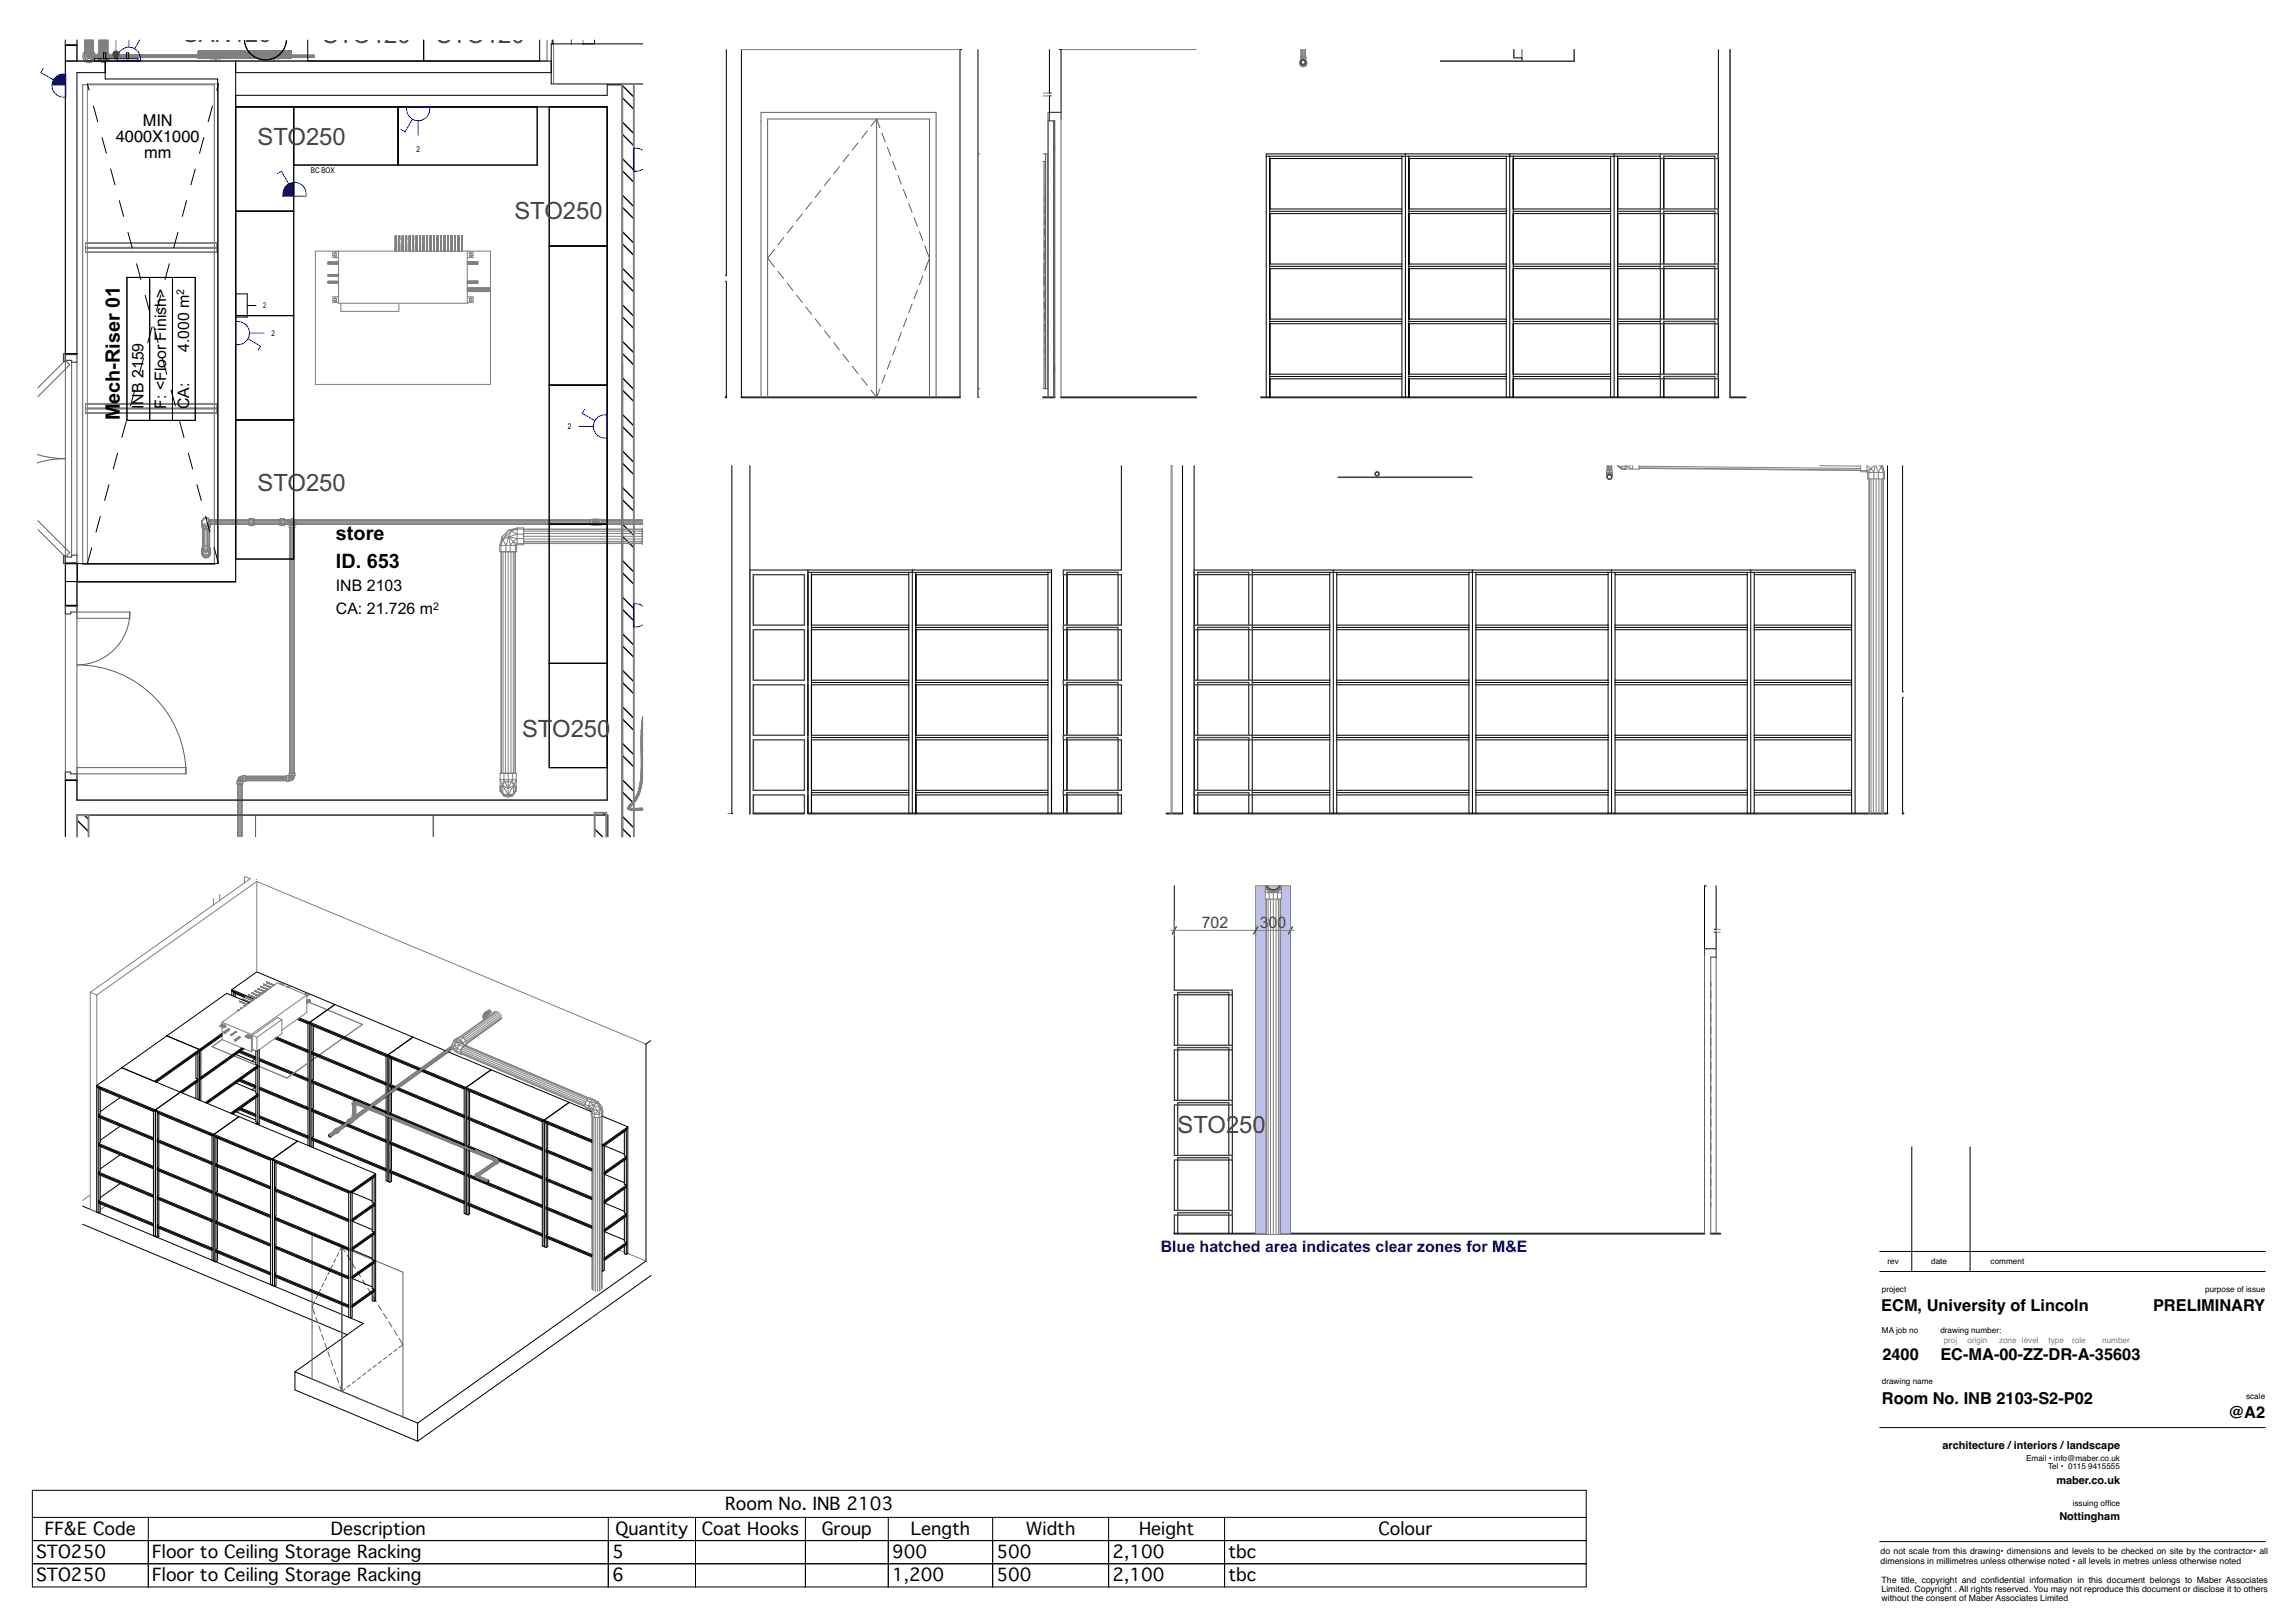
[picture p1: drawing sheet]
<svg xmlns="http://www.w3.org/2000/svg" width="594mm" height="420mm" viewBox="0 0 594 420" stroke-linecap="round" stroke-linejoin="round" font-family="sans-serif">
<defs><g id="words">
<g font-size="6.2" fill="#444">
<text x="47.3" y="11">SAN120</text>
<text x="83.4" y="11.1">STO120</text>
<text x="112.9" y="11.1">STO120</text>
<text x="66.6" y="37.5">STO250</text>
<text x="133.1" y="56.6">STO250</text>
<text x="66.6" y="127">STO250</text>
<text x="135.1" y="190.7">ST</text>
<text x="142.8" y="190.7">O250</text>
<text x="304.6" y="293.3">STO2</text>
<text x="320.6" y="293.3">50</text>
</g>
<g font-size="5.1">
<text x="31" y="104.5" transform="rotate(-90 31 104.5)">ech-Riser 01</text>
<text x="31" y="108.8" transform="rotate(-90 31 108.8)">M</text>
<text x="86.9" y="139.8">store</text>
<text x="86.9" y="146.9">ID. 653</text>
</g>
<g font-size="4.5">
<text x="187.6" y="390.7">Room No. INB 2103</text>
<text x="11.6" y="397.2">FF&amp;E Code</text>
<text x="85.6" y="397.2">Description</text>
<text x="159.2" y="397.2">Quantity</text>
<text x="181.6" y="397.2">Coat Hooks</text>
<text x="212.6" y="397.2">Group</text>
<text x="235.6" y="397.2">Length</text>
<text x="265.4" y="397.2">Width</text>
<text x="294.7" y="397.2">Height</text>
<text x="356.6" y="397.2">Colour</text>
<text x="9.4" y="403.2">STO250</text>
<text x="39.4" y="403.2">Floor to Ceiling Storage Racking</text>
<text x="158.4" y="403.2">5</text>
<text x="230.8" y="403.2">900</text>
<text x="257.8" y="403.2">500</text>
<text x="287.8" y="403.2">2,100</text>
<text x="317.8" y="403.2">tbc</text>
<text x="9.4" y="409.2">STO250</text>
<text x="39.4" y="409.2">Floor to Ceiling Storage Racking</text>
<text x="158.4" y="409.2">6</text>
<text x="230.8" y="409.2">1,200</text>
<text x="257.8" y="409.2">500</text>
<text x="287.8" y="409.2">2,100</text>
<text x="317.8" y="409.2">tbc</text>
</g>
<g font-size="4.2">
<text x="36.9" y="32.5">MIN</text>
<text x="30" y="36.8">4000X1000</text>
<text x="37.3" y="41">mm</text>
<text x="486.7" y="339.2">ECM, University of Lincoln</text>
<text x="557" y="339.2">PRELIMINARY</text>
<text x="487" y="352">2400</text>
<text x="502" y="352">EC-MA-00-ZZ-DR-A-35603</text>
<text x="486.9" y="363.3">Room No. INB 2103-S2-P02</text>
<text x="576.5" y="367">@A2</text>
</g>
<g font-size="4.1">
<text x="48.9" y="91.1" transform="rotate(-90 48.9 91.1)">4.000 m</text>
<text x="37.1" y="105.8" transform="rotate(-90 37.1 105.8)">I</text>
<text x="37.1" y="104.7" transform="rotate(-90 37.1 104.7)">NB 2159</text>
<text x="43" y="105.8" transform="rotate(-90 43 105.8)">F</text>
<text x="43" y="103.3" transform="rotate(-90 43 103.3)">: &lt;Floor Finish&gt;</text>
<text x="48.9" y="105.8" transform="rotate(-90 48.9 105.8)">CA:</text>
<text x="86.9" y="153.1">INB 2103</text>
<text x="86.9" y="159">CA: 21.726 m</text>
</g>
<g font-size="4.1" fill="#444">
<text x="310.9" y="240.2">702</text>
<text x="325.9" y="240.2">3</text>
<text x="328.2" y="240.2">0</text>
<text x="330.5" y="240.2">0</text>
</g>
<text font-size="4.1" fill="#0000b3" x="300.3" y="324.1">Blue hatched area indicates clear zones for M&amp;E</text>
<g font-size="2.8">
<text x="502.5" y="374.9">architecture /interiors /landscape</text>
<text x="532" y="384.1">maber.co.uk</text>
<text x="532.8" y="393.4">Nottingham</text>
</g>
<g font-size="2.7">
<text x="47.7" y="76.3" transform="rotate(-90 47.7 76.3)">2</text>
<text x="112.1" y="157.7">2</text>
</g>
<g font-size="2.3">
<text x="486.5" y="402.3">do not scale from this drawing• dimensions and levels to be checked on site by the contractor• all</text>
<text x="486.5" y="404.7">dimensions in millimetres unless otherwise noted • all levels in metres unless otherwise noted</text>
<text x="486.8" y="409.7">The title, copyright and confdential information in this document belongs to Maber Associates</text>
<text x="486.8" y="412">Limited. Copyright . All rights reserved. You may not reproduce this document or disclose it to others</text>
<text x="516.1" y="409.7">i</text>
<text x="486.8" y="414.2">without the consent of Maber Associates Limited</text>
</g>
<g font-size="2.1">
<text x="107.7" y="39.3">2</text>
<text x="80.4" y="44.7">BC BOX</text>
<text x="68.1" y="79.8">2</text>
<text x="70.2" y="87">2</text>
<text x="146.9" y="111.1">2</text>
<text x="488.3" y="327.1">rev</text>
<text x="499.6" y="327.1">date</text>
<text x="515" y="327.1">comment</text>
<text x="486.8" y="334.3">project</text>
<text x="570.5" y="334.3">purpose of issue</text>
<text x="486.9" y="345">MA job no</text>
<text x="502" y="345">drawing number:</text>
<text x="486.8" y="358.2">drawing name</text>
<text x="581.1" y="362">scale</text>
<text x="524.2" y="378.1">Email • info@maber.co.uk</text>
<text x="529.9" y="380.2">Tel • 0115</text>
<text x="540.2" y="380.2">9415555</text>
<text x="536.2" y="389.8">issuing offce</text>
<text x="545.2" y="389.8">i</text>
</g>
<g font-size="2.1" fill="#7f7f7f">
<text x="502.9" y="347.6">proj</text>
<text x="509" y="347.6">origin</text>
<text x="517.2" y="347.6">zone level</text>
<text x="530" y="347.6">type</text>
<text x="536.1" y="347.6">role</text>
<text x="543.9" y="347.6">number</text>
</g>
</g></defs>
<path d="M486.3 329h99.7M486.3 323.9h99.7M486.3 369.4h99.7M486.3 398.9h99.7" fill="none" stroke="#000" stroke-width=".26"/>
<path d="M560.4 372.2h24.3v23.8h-24.3z" fill-rule="evenodd" fill="#fff"/>
<path d="M494.6 296.8v32.2M509.7 296.8v32.2" fill="none" stroke="#000" stroke-width=".26"/>
<!-- layer: A-25-M_Wall_Ext -->
<g fill="#fff">
<path d="M150.8 10.4v1z" fill-rule="evenodd"/>
<path d="M147.8 10.4h3v1h-3z" fill-rule="evenodd"/>
</g>
<path d="M147.8 10.4v1M150.8 10.4v1" fill="none" stroke="#808080" stroke-width=".26"/>
<g fill="#fff">
<path d="M147.8 10.4v1z" fill-rule="evenodd"/>
<path d="M143.4 10.4h4.4v1h-4.4z" fill-rule="evenodd"/>
<path d="M143.3 10.4l.1 1z" fill-rule="evenodd"/>
<path d="M142.9 10.4h.4v1h-.4z" fill-rule="evenodd"/>
</g>
<path d="M142.9 10.4v1M147.8 10.4v1" fill="none" stroke="#808080" stroke-width=".26"/>
<!-- layer: A-35-FFE-Zones -->
<path d="M16.9 10.4v206.1M19.9 10.4v5.4h121.6v-5.4M21.4 21.9h34v124.2h-34zM61 27.7h96.1v179.3h-137.2v-56.3h41.1zM166.3 21.7h-5.3v194.8M19.9 216.5v-5.6h137.4v5.6" fill="none" stroke="#606060" stroke-width=".26"/>
<!-- layer: X_02_SmallPower$0$2059 E Second Small power$0$E6100_TRNK -->
<g fill="none" stroke="#000" stroke-width=".35">
<path d="M161 25.3l3 3M161 34.7l3 3M161 22.1l3 3M161 31.6l3 3M161 44.2l3 3M161 53.6l3 3M161 41l3 3M161 50.5l3 3M161 59.9l3 3M161 63.1l3 3M161 72.5l3 3M161 69.4l3 3"/>
<path d="M161 78.9l3 3M161 82l3 3M161 91.5l3 3M161 88.3l3 3M161 97.8l3 3M161 100.9l3 3M161 110.4l3 3M161 119.8l3 3M161 107.2l3 3M161 116.7l3 3M161 129.3l3 3M161 138.7l3 3"/>
<path d="M161 126.1l3 3M161 135.6l3 3M161 148.2l3 3M161 157.7l3 3M161 145l3 3M161 154.5l3 3M161 167.1l3 3M161 176.6l3 3M161 164l3 3M161 173.4l3 3M161 186l3 3M161 195.5l3 3"/>
<path d="M161 182.9l3 3M161 192.3l3 3M19.9 212.2l3 3M21.8 210.9l1.1 1.1M153.8 214.5l2 2M156 210.3l.8 .9M161 204.9l3 3M161 214.4l2.1 2.1M161 201.8l3 3M161 211.2l3 3"/>
</g>
<g fill="#00f">
<path d="M14 20.4a3.2 3.2 0 0 1 3-1.2v3h-3.6l.2-1z" fill-rule="evenodd"/>
<path d="M73.8 48.4l.6-.7 .9-.4 .9-.1v3.6h-3l.1-1.6z" fill-rule="evenodd"/>
</g>
<!-- layer: Y-15-M-567-M_MECH_EQP.Revit MEP -->
<g fill="none" stroke="#808080" stroke-width=".26">
<path d="M51.3 13.4h.1M51.3 13.4v1.7M51.3 13.8h.1M51.3 14.6v.5M51.3 14.6v.1M51.3 15.1h.2M51.3 13.4l.9 .2M51.3 13.4v.3M51.3 13.4v.9M51.3 13.8v.4M51.3 14.3v.3M51.3 14.3v.1"/>
<path d="M51.3 13.4l12.9 .2M51.3 13.4l9.5 .2M51.3 13.4l6.9 .2M51.3 13.4l5 .2M51.3 13.4l3.5 .2M51.3 13.4l2 .2M51.3 13.4l3.9 .2M51.3 13.4l.8 .2M51.3 13.4l2.4 .2M51.3 13.4l5.4 .2M51.3 13.4l.8 .3M51.3 13.2v1.8"/>
<path d="M51.3 13.4l.8 .7M51.3 13.7v.1M51.3 13.4l.8 .6M51.3 13.7l.8 .4M51.3 14.2v.1M51.3 15v.1M51.3 13.9l.8 .2M51.3 14.4v.2M51.3 14.7v.4M51.4 13.2h.1M51.4 13.2h-.1M51.4 13.2v.2"/>
<path d="M51.5 13.4h-.2M51.5 13.4h.5M51.5 13.4h.2M51.5 13.4h.3M51.5 13.4h.1M51.7 15l-.2 .1M51.7 15l.1 .1M51.8 13.4h.2M51.8 13.4h-.1M51.8 15.1h-.3M52 15.1h-.2M52 15.1h.4"/>
<path d="M52 13.4h-.3M52.1 15l-.1 .1M52.1 14.8h.1M52.1 14v.1M52.1 14.4h.1M52.1 13.7h.1M52.1 14.8v.1M52.1 14.4v.3M52.1 13.7v1.1M52.1 14h.1M52.1 13.6v.1M52.1 14.4v.1"/>
<path d="M52.1 14.1l-.8 .9M52.1 14.1l-.8 .6M52.1 14.1l-.8 .1M52.1 14.1l-.8 .3M52.1 14.4l-.8 .6M52.1 14.8l-.8 .2M52.1 14.7v.1M52.1 13.6h.1M52.1 14.5h.1M52.1 13.7v.3M52.1 14.5v.2M52.1 14.9l-.8 .1"/>
<path d="M52.1 14.1v.2M52.1 14.1h.1M52.1 14.9h.1M52.1 13.7l.1 .1M52.1 14.1l.1 .1M52.1 14.5l.1 .2M52.1 14h.6M52.1 14.1h.6M52.1 14.5h.6M52.1 14.4h.6M52.1 14.7h.6M52.2 14.9h.1"/>
<path d="M52.2 14.7h-.1M52.2 14.3h-.1M52.2 14.5h.1M52.2 13.8h.1M52.2 13.8l-.1 .2M52.2 14.5v.2M52.2 14.7h.5M52.2 13.6h.1M52.2 13.9h.1M52.2 14.3h.1M52.2 14.7h.1M52.2 14.2h.1"/>
<path d="M52.2 13.8v.1M52.2 14.2v.1M52.2 13.9h1.1M52.2 14.2h1.1M52.2 14.3h1.1M52.2 14.5h1.1M52.2 14.7h1.1M52.2 14.5l1.1 .2M52.2 14.9l-.9 .1M52.2 14.7v.2M52.4 13.4h-.4M52.4 13.4h.3"/>
<path d="M52.5 15l.2 .1M52.5 15l-.1 .1M52.5 13.8h.2M52.5 13.8h.1M52.7 14.7h.1M52.7 14.7h-.5M52.7 14.3v.1M52.7 14.1h.1M52.7 14v.1M52.7 13.4h.3M52.7 15.1h-.3M52.7 14.5h.1"/>
<path d="M52.7 14.4v.1M52.7 14.4h.1M52.7 13.9v.1M52.7 13.9v.2M52.7 14.3h.1M52.7 14.3v.2M52.7 13.8h.1M52.8 14.7h-.1M52.8 13.9v.3v-.3M52.8 13.8h.1M52.8 14.3l-.1 .2M52.8 14.5v-.2l.1 .2"/>
<path d="M52.9 13.8h.1M52.9 13.9v.3l.1-.3M52.9 14.3v.2M53 14.5h-.1M53 15.1h.7M53 15.1h.4M53 15.1h-.3M53 13.9v.2M53 13.9h.1M53 13.9l.1 .3M53 14.3v.2zM53 14.1v.1"/>
<path d="M53.3 13.9h.1M53.3 14.2l-1.1 .1M53.3 13.8l-1.1 .1M53.3 13.6h.1M53.3 14.3h.1M53.3 14.7h.1M53.3 14.9l-2 .1M53.4 14.2h-.1M53.4 13.8h-.1M53.4 13.6h.1M53.4 13.9h.1M53.4 14.9h-.1"/>
<path d="M53.4 14.5h-.1M53.4 14.3h.1M53.4 14.7h.1M53.4 13.8l-.1 .1M53.4 14.2v.1M53.4 14.5v.2M53.4 14.9h.3M53.4 13.4h-.4M53.4 15.1h.3M53.4 13.8h.1M53.4 14.1v.1M53.4 14.5h.1"/>
<path d="M53.4 14.9h.1M53.4 13.8v.1M53.4 14.1v.2M53.4 14h.2M53.4 14.1h.2M53.4 14.5h.2M53.4 14.3h.2M53.4 14.7h.2M53.4 13.7v.1M53.4 14.1h.1M53.4 14h.1M53.4 13.7v.2"/>
<path d="M53.4 14.5l.2 .2M53.4 13.7h.2M53.4 13.7h.1M53.4 14.4h.1M53.4 14.7v.1M53.4 14.9h.2M53.4 13.6h.2M53.4 13.6v.1M53.4 14.4h.2M53.4 14.8h.2M53.4 14.4v.1M53.4 14.8v.1"/>
<path d="M53.4 14.8h.1M53.4 14.4l.2 .1M53.4 14.8l.2 .1M53.4 14v.1M53.6 13.7h.1M53.6 13.7h-.2M53.6 14v.1M53.6 14.4h.1M53.6 14.8h.1M53.6 13.6v.1M53.6 14h.1M53.6 14.1h.1"/>
<path d="M53.6 14.4v.1M53.6 14l-.2 .1M53.6 14.8v.1M53.6 13.6h.1M53.6 13.6h-.2M53.6 14h-.2M53.6 14.5h.1M53.6 14.9h.1M53.6 13.7l.1 .1M53.6 13.7v.3M53.6 14.1v.2M53.6 14.5v.2"/>
<path d="M53.6 13.7l-.2 .3M53.6 14.1l-.2 .2M53.6 14.3v.1M53.6 14.7h.1M53.6 14.5l.1 .2M53.7 13.6h-.1M53.7 14.7h-.1M53.7 13.9l-.1 .1M53.7 13.8l-.1 .2M53.7 14.1l-.1 .2M53.7 14.1v.2M53.7 14.5v.2"/>
<path d="M53.7 14.3h-.1M53.7 14.5h.1M53.7 14.9h.1M53.7 13.8h.1M53.7 13.6h-.3M53.7 14.2h.1M53.7 13.9h.1M53.7 13.8v.1M53.7 13.4h-.3M53.7 13.4h.3M53.7 13.9h1.1M53.7 14.2h1.1"/>
<path d="M53.7 14.3h1.1M53.7 14.5h1.1M53.7 14.7h1.1M53.7 14.3h.1M53.7 13.6h.1M53.7 14.5l1.1 .2M53.7 14.7h.1M53.7 14.9l-2.4 .1M53.8 15.1h.1M54 13.4h.3M54 15.1h-.3M54 13.4h.1"/>
<path d="M54 15l-.3 .1M54 15v.1M54.3 15.1h-.3M54.3 15.1h.2M54.3 13.4h.1M54.3 13.4h-.3M54.3 15.1h.1M54.3 13.4h.2M54.3 13.4l9.5 .2M54.3 15l.2 .1M54.3 15v.1M54.4 15.1l.1 .2h2.6l.2-.2"/>
<path d="M54.5 15.1h2.6M54.5 13.4h-.2M54.5 13.4h.4M54.7 15l-.2 .1M54.8 15.1h.2M54.8 15.1h-.1M54.8 13.9h.1M54.8 13.6h.1M54.8 14.2l-1.1 .1M54.8 14.3h.1M54.8 13.8l-1.1 .1M54.8 14.7h.1"/>
<path d="M54.8 14.9l-3.5 .1M54.9 14.9h.3M54.9 14.2h-.1M54.9 13.8h-.1M54.9 13.6h.1M54.9 13.9h.1M54.9 13.8v.1M54.9 14.2v.1M54.9 14.5v.2M54.9 14.9h-.1M54.9 14.7h.1M54.9 14.5h-.1"/>
<path d="M54.9 14.3h.1M54.9 13.8h.1M54.9 14.1v.1M54.9 14.1v.2M54.9 14.9h.1M54.9 14.5h.1M54.9 13.4h.3M54.9 14h.2M54.9 14.1h.2M54.9 14.5h.2M54.9 14.3h.2M54.9 14.7h.2"/>
<path d="M54.9 14.1h.1M54.9 13.7v.1M54.9 14h.1M54.9 13.7v.3M54.9 14.3v.1M54.9 14.5l.2 .2M54.9 13.7h.2M54.9 13.7h.1M54.9 14.7v.1M54.9 14.4h.1M54.9 14.9h.2M54.9 13.6h.2"/>
<path d="M54.9 13.6v.1M54.9 14.4h.2M54.9 14.8h.2M54.9 14.4v.1M54.9 14.8h.1M54.9 14.8v.1M54.9 14.4l.2 .1M54.9 14.8l.2 .1M54.9 14v.1M55 15.1h-.3M55.1 15l-.3 .1M55.1 15l.2 .1"/>
<path d="M55.1 15l-.1 .1M55.1 14v.1M55.1 14.4h.1M55.1 13.7h-.2M55.1 13.7h.1M55.1 14l-.2 .1M55.1 14.8h.1M55.1 14h.1M55.1 13.6v.1M55.1 14.4v.1M55.1 14.8v.1M55.1 14.1h.1"/>
<path d="M55.1 13.6h.1M55.1 13.6h-.2M55.1 14h-.2M55.1 14.5h.1M55.1 14.9h.1M55.1 13.7l.1 .1M55.1 13.7v.3M55.1 14.1v.2M55.1 14.5v.2M55.1 13.7l-.2 .3M55.1 14.1l-.2 .2M55.1 14.3v.1"/>
<path d="M55.1 14.7h.1M55.1 14.5l.1 .2M55.2 13.4h-.3M55.2 13.4h.1M55.2 14.1v.1M55.2 13.9l-.1 .1M55.2 14.7h-.1M55.2 13.6h-.1M55.2 13.8h.1M55.2 13.8l-.1 .2M55.2 13.8v.1M55.2 14.1v.2"/>
<path d="M55.2 14.5v.2M55.2 14.1l-.1 .2M55.2 14.3h-.1M55.2 14.5h.1M55.2 14.9h.1M55.2 13.4h.3M55.2 14.2h.1M55.2 13.9h.1M55.2 13.6h-.3M55.2 13.6h.1M55.2 14.3h.1M55.2 14.7h.1"/>
<path d="M55.2 13.9h1.1M55.2 14.2h1.1M55.2 14.3h1.1M55.2 14.5h1.1M55.2 14.7h1.1M55.2 14.2v.1M55.2 14.5l1.1 .2M55.2 14.9l-3.9 .1M55.3 15.1h-.3M55.3 15.1h.2M55.3 15.1h.5M55.4 13.4h.3"/>
<path d="M55.4 13.4h-.2M55.4 13.4h.1M55.5 15v.1M55.5 15l-.2 .1M55.5 15.1h.4M55.5 15.1h.1M55.7 15.7l.3 .1zM55.7 13.4h.4M55.7 13.4h.1M55.7 13.4h-.2M55.8 15.6h.1M55.8 15.1h.1"/>
<path d="M55.8 15.3v.4M55.8 13.4h.3M55.8 15l-.3 .1M55.9 15.1h.3M55.9 15.1h-.1M56.2 15v.1M56.3 13.9h.1M56.3 13.6h.1M56.3 14.3h.1M56.3 14.7h.1M56.3 13.4h-.2M56.3 13.4h.3"/>
<path d="M56.4 14.9h.3M56.4 14.5h-.1M56.4 14.2l-1.2 .1M56.4 13.9h.1M56.4 13.8l-1.2 .1M56.4 13.6h.1M56.4 13.8v.1M56.4 14.2v.1M56.4 14.5v.2M56.4 14.3h.1M56.4 14.7h.1M56.4 14.9h-.1"/>
<path d="M56.4 13.9v.1M56.4 14.1v.1M56.4 13.8h.1M56.4 14.1v.2M56.4 14.5h.1M56.4 14.9h.1M56.4 14h.2M56.4 14.1h.2M56.4 14.5h.2M56.4 14.3h.2M56.4 14.7h.2M56.4 14h.1"/>
<path d="M56.4 14.1h.1M56.4 13.7v.1M56.4 13.7v.3M56.4 14.3l.2 .1M56.4 14.3v.1M56.4 14.5l.2 .2M56.4 13.7h.2M56.4 13.7h.1M56.4 14.4h.1M56.4 14.4h.2M56.4 14.7v.1M56.4 14.9h.2"/>
<path d="M56.4 14.7l.2 .1M56.4 13.6h.2M56.4 13.6v.1M56.4 14.8h.2M56.4 14.8v.1M56.4 14.4v.1M56.4 14.4l.2 .1M56.4 14.8h.1M56.4 14.8l.2 .1M56.4 14v.1M56.6 13.4l7.2 .2M56.6 15l-.4 .1"/>
<path d="M56.6 15v.1M56.6 13.7h.1M56.6 14v.1M56.6 14.4h.1M56.6 14l-.2 .1M56.6 14.8h.1M56.6 14.4v.1M56.6 13.6v.1M56.6 13.6l-.2 .1M56.6 14h.1M56.6 14.1h.1M56.6 14.1h-.2"/>
<path d="M56.6 14.8v.1M56.6 13.6h.1M56.6 13.6h-.2M56.6 13.7h-.2M56.6 14.5h.1M56.6 14h-.2M56.6 14.7v.1M56.6 14.9h.1M56.6 13.4h.3M56.6 13.4h-.3M56.6 15.1h-.4M56.6 13.4h.1"/>
<path d="M56.6 13.7l.1 .1M56.6 14.3v.1M56.6 13.7v.3M56.6 14.1v.2M56.6 14.5v.2M56.6 14.1l-.2 .2M56.6 13.7l-.2 .3M56.6 14.7h.1M56.7 14.7h-.1M56.7 13.9l-.1 .1M56.7 13.6h-.1M56.7 14.5h.1"/>
<path d="M56.7 14.3h-.1M56.7 14.1v.1M56.7 14.1l-.1 .2M56.7 14.5v.2M56.7 13.6h-.3M56.7 13.8h.1M56.7 14.5l1.1 .2M56.7 14.3h.1M56.7 13.9h.1M56.7 14.2h.1M56.7 14.2v.1M56.7 14.7h.1"/>
<path d="M56.7 14.9h.1M56.7 13.9h1.1M56.7 14.2h1.1v.1M56.7 14.3h1.1M56.7 14.7h1.1M56.7 13.6h.1M56.7 13.8v.1M56.7 14.9l-5.4 .1M56.9 13.4h.3M56.9 13.4h.1M56.9 15.1h-.3M56.9 13.4h-.3"/>
<path d="M56.9 15.1h.1M57 15l.2 .1M57 15l-.1 .1M57.2 15.1h.2M57.2 15.1h-.3M57.4 13.4h-.2M57.4 13.4h.3M57.7 13.4h.2M57.7 13.4h.1M57.7 13.4h-.3M57.7 13.4l6.1 .2M57.7 15h.4"/>
<path d="M57.7 15l-.3 .1M57.8 15.1h.3M57.8 15.1h-.1M57.8 15.1h.1M57.8 14.5h-1.1v.2M57.8 13.6h.1M57.8 13.9h.1M57.8 14.3h.1M57.8 14.7h.1M57.8 13.8v.1M57.8 14.5v.2M57.8 14.5l.1 .2"/>
<path d="M57.9 14.9h.3M57.9 14.5h-.1M57.9 14.2l-1.2 .1M57.9 13.8l-1.2 .1M57.9 14.9h-.1M57.9 14.7h.1M57.9 13.9h.1M57.9 14.2l-.1 .1M57.9 13.8l-.1 .1M57.9 14.3h.1M57.9 14.5v.2M57.9 13.9v.1"/>
<path d="M57.9 13.6h.1M57.9 14.1v.1M57.9 14.1v.2M57.9 13.8v.1M57.9 14.5h.1M57.9 13.4h-.2M57.9 14h.2M57.9 14.1h.2M57.9 14.5h.2M57.9 14.3h.2M57.9 14.7h.2M57.9 14.9h.1"/>
<path d="M57.9 14.1h.1M57.9 13.7v.1M57.9 14h.1M57.9 13.7v.2M57.9 14.3v.1M57.9 14.5l.2 .2M57.9 13.7h.2M57.9 13.7h.1M57.9 14.7v.1M57.9 14.4h.1M57.9 14.9h.2M57.9 14.4h.2"/>
<path d="M57.9 14.7l.2 .1M57.9 13.6h.2M57.9 13.6v.1M57.9 14.8h.2M57.9 14.4v.1M57.9 14.8v.1M57.9 14.8h.1M57.9 14.4l.2 .1M57.9 14.8l.2 .1M57.9 14v.1M58.1 14v.1M58.1 14.4h.1"/>
<path d="M58.1 13.7h.1M58.1 14.8h.1M58.1 14.1h.1M58.1 14h.1M58.1 13.6v.1M58.1 14.1h-.2M58.1 13.6l-.2 .1M58.1 13.7h-.2M58.1 14l-.2 .1M58.1 14.4v.1M58.1 14.8v.1M58.1 13.6h.1"/>
<path d="M58.1 13.6h-.2M58.1 14h-.2M58.1 14.5h.1M58.1 14.7v.1M58.1 13.7l.1 .1M58.1 14.9h.1M58.1 14.1v.2M58.1 14.5v.2M58.1 13.7l-.2 .3M58.1 14.1l-.2 .2M58.1 14.3v.1M58.1 14.7h.1"/>
<path d="M58.1 14.5l.1 .2M58.2 14.7h-.1M58.2 14.1v.1M58.2 13.6h-.1M58.2 13.8h.1M58.2 13.6h-.3M58.2 13.8l-.1 .2M58.2 14.1l-.1 .2M58.2 14.3h-.1M58.2 14.5h.1M58.2 14.9h.1M58.2 14.5v.2"/>
<path d="M58.2 13.4h-.3M58.2 13.4h.3M58.2 14.2h.1M58.2 13.9h.1M58.2 13.6h.1M58.2 13.8v.1M58.2 14.2v.1M58.2 14.5l1.1 .2M58.2 14.3h.1M58.2 14.7h.1M58.2 13.9h1.1M58.2 14.2h1.1v.1"/>
<path d="M58.2 14.3h1.1M58.2 14.5h1.1M58.2 14.7h1.1M58.2 14.9l-6.9 .1M58.3 15.1h.2M58.3 15.1h-.2M58.5 15l-.2 .1M58.5 13.4h.1M58.5 15.1h.1M58.8 13.4h.1M58.8 13.4h-.3M58.8 13.4h.2"/>
<path d="M58.8 15l-.3 .1M58.8 13.4l5 .2M58.9 15.1h-.1M59 13.4h.3M59 13.4h-.2M59.1 15.1h.3M59.1 15.1h-.3M59.2 15l-.1 .1M59.2 15l.2 .1M59.3 13.4h.3M59.3 13.6h.1M59.3 14.3h.1"/>
<path d="M59.3 13.9h.1M59.3 14.7h.1M59.3 13.8v.1M59.3 14.5v.2M59.3 14.5l.1 .2M59.4 14.9h.3M59.4 14.2l-1.2 .1M59.4 14.9h-.1M59.4 13.6h.1M59.4 13.9h.1M59.4 14.7h.1M59.4 13.8l-1.2 .1"/>
<path d="M59.4 13.8l-.1 .1M59.4 14.2l-.1 .1M59.4 14.5h-.1M59.4 14.3h.1M59.4 14.5v.2M59.4 13.9v.1M59.4 14.1v.1M59.4 13.8h.1M59.4 13.8v.1M59.4 14.1v.2M59.4 14.5h.1M59.4 14.9h.1"/>
<path d="M59.4 14h.2M59.4 14.1h.2M59.4 14.5h.2M59.4 14.3h.2M59.4 14.7h.2M59.4 14.1h.1M59.4 13.7v.1M59.4 14h.1M59.4 13.7v.3M59.4 13.7v.2M59.4 14.5l.2 .2M59.4 13.7h.2"/>
<path d="M59.4 13.7h.1M59.4 14.4h.1M59.4 14.7v.1M59.4 14.9h.2M59.4 13.6h.2M59.4 13.6v.1M59.4 14.4h.2M59.4 14.8h.2M59.4 14.4v.1M59.4 14.4l.2 .1M59.4 14.8v.1M59.4 14.8h.1"/>
<path d="M59.4 14.8l.2 .1M59.4 14v.1M59.5 13.4h-.2M59.5 13.4h.1M59.6 13.4h-.3M59.6 13.4h.2M59.6 15.1h.4M59.6 13.4h-.1M59.6 13.4l4.2 .2M59.6 15l-.2 .1M59.6 15l.4 .1M59.6 14v.1"/>
<path d="M59.6 13.7h.1M59.6 13.7h-.2M59.6 14.8h.1M59.6 14l-.2 .1M59.6 14.4h.1M59.6 14h.1M59.6 13.6v.1M59.6 14.4v.1M59.6 14.8v.1M59.6 14.1h.1M59.6 13.6h.1M59.6 13.6h-.2"/>
<path d="M59.6 14h-.2M59.6 14.5h.1M59.6 13.7l.1 .1M59.6 14.9h.1M59.6 14.1v.2M59.6 14.5v.2M59.6 13.7l-.2 .3M59.6 14.1l-.2 .2M59.6 14.3v.1M59.6 14.7h.1M59.6 14.5l.1 .2M59.7 13.6h-.3"/>
<path d="M59.7 14.1v.1M59.7 14.7h-.1M59.7 13.6h-.1M59.7 13.8h.1M59.7 13.8l-.1 .2M59.7 14.1l-.1 .2M59.7 14.3h-.1M59.7 14.5h.1M59.7 14.9h.1M59.7 14.5v.2M59.7 14.2h.1M59.7 13.9h.1"/>
<path d="M59.7 13.6h.1M59.7 13.8v.1M59.7 14.2v.1M59.7 14.3h.1M59.7 14.5l1.1 .2M59.7 14.7h.1M59.7 13.9h1.1M59.7 14.2h1.1M59.7 14.3h1.1M59.7 14.5h1.1M59.7 14.7h1.1M59.7 14.9l-8.4 .1"/>
<path d="M59.8 13.4h.2M59.8 13.4h-.2M60 13.4h.3M60 13.4h-.2M60 13.4h.1M60 13.4l3.8 .2M60 15l.2 .1M60.2 15.1h.2M60.2 15.1h.1M60.3 13.4h-.3M60.3 13.4h.1M60.3 13.4l3.9 .2"/>
<path d="M60.4 15.1h-.1M60.5 13.4h.3M60.5 13.4h-.2M60.5 13.4h.2M60.7 13.4l3.1 .2M60.7 15l-.3 .1M60.8 15.1h-.1M60.8 13.4h.3M60.8 13.4h-.1M60.8 13.9h.1M60.8 13.6h.1M60.8 14.3h.1"/>
<path d="M60.8 14.7h.1M60.9 14.9h.3M60.9 14.9h-.1M60.9 13.9h.1M60.9 14.2l-1.2 .1M60.9 13.8l-1.2 .1M60.9 14.5h-.1M60.9 14.5v.2M60.9 13.6h.1M60.9 13.9v.1M60.9 14.1v.1M60.9 13.8h.1"/>
<path d="M60.9 14.7h.1M60.9 13.8v.1M60.9 14.1v.2M60.9 14.3h.1M60.9 14.5h.1M60.9 14h.2M60.9 14.1h.2M60.9 14.5h.2M60.9 14.3h.2M60.9 14.7h.2M60.9 14.1h.1M60.9 14h.1"/>
<path d="M60.9 13.7v.1M60.9 13.7v.3M60.9 13.7v.2M60.9 14.9h.1M60.9 14.5l.2 .2M60.9 13.7h.2M60.9 13.7h.1M60.9 14.4h.1M60.9 14.9h.2M60.9 14.7v.1M60.9 13.6h.2M60.9 13.6v.1"/>
<path d="M60.9 14.4h.2M60.9 14.8h.2M60.9 14.4v.1M60.9 14.8v.1M60.9 14.4l.2 .1M60.9 14.8h.1M60.9 14.8l.2 .1M60.9 14v.1M61.1 13.4h.3M61.1 13.4h-.3M61.1 13.4h.1M61.1 13.4l2.7 .2"/>
<path d="M61.1 15l-.4 .1M61.1 14v.1M61.1 14.4h.1M61.1 14.8h.1M61.1 13.7h.1M61.1 13.7h-.2M61.1 14l-.2 .1M61.1 14h.1M61.1 14.4v.1M61.1 13.6v.1M61.1 14.8v.1M61.1 14.1h.1"/>
<path d="M61.1 13.6h.1M61.1 13.6h-.2M61.1 14h-.2M61.1 14.5h.1M61.1 14.9h.1M61.1 13.7l.1 .1M61.1 13.7v.3M61.1 14.1v.2M61.1 14.5v.2M61.1 14.1l-.2 .2M61.1 13.7l-.2 .3M61.1 14.3v.1"/>
<path d="M61.1 14.7h.1M61.1 14.5l.1 .2M61.2 13.9l-.1 .1M61.2 13.6h-.3M61.2 14.9h.1M61.2 13.6h-.1M61.2 14.1l-.1 .2M61.2 13.8v.1M61.2 14.1v.2M61.2 14.5v.2M61.2 13.8l-.1 .2M61.2 14.3h-.1"/>
<path d="M61.2 14.5h.1M61.2 14.7h-.1M61.2 14.2h.1M61.2 13.8h.1M61.2 13.9h.1M61.2 14.5l1.2 .2M61.2 14.3h.1M61.2 13.6h.1M61.2 14.7h.1M61.4 13.4h.1M61.4 13.4h.3M61.4 13.4h-.3"/>
<path d="M61.5 13.4l2.3 .2M61.5 15l-.4 .1M61.5 15l.3 .1M61.5 15.1h.1M61.5 15.1h.3M61.7 13.4h.1M61.7 13.4h.3M61.7 13.4h-.2M61.8 15.1h-.3M61.8 15.1h.2M61.8 13.4l2 .2M61.8 15v.1"/>
<path d="M61.8 15l.2 .1M62 13.4h.2M62 13.4h-.2M62.2 13.4l1.6 .2M62.2 15l-.2 .1M62.3 13.9h-1.1M62.3 14.2h-1.1M62.3 14.3h-1.1M62.3 14.5h-1.1M62.3 14.7h-1.1M62.3 13.8l-1.1 .1M62.3 13.6h.1"/>
<path d="M62.3 14.3h.1M62.3 13.9h.1M62.3 14.2l-1.1 .1M62.4 14.9h.3M62.4 14.2h-.1M62.4 13.6h.3M62.4 13.6h.1M62.4 14.9h-.1M62.4 13.9h.1M62.4 14.7h.1M62.4 13.8h-.1M62.4 13.8v.1"/>
<path d="M62.4 14.2v.1M62.4 14.5v.2M62.4 14.5h-.1M62.4 14.3h.1M62.4 13.9v.1M62.4 14.1v.1M62.4 13.8h.1M62.4 14.1v.2M62.4 14.9h.1M62.4 14.5h.1M62.4 13.4h-.4M62.4 13.4h.2"/>
<path d="M62.4 13.4h-.2M62.4 14h.2M62.4 14.1h.2M62.4 14.5h.2M62.4 14.3h.2M62.4 14.7h.2M62.4 13.7v.1M62.4 14.1h.1M62.4 13.7v.3M62.4 14.5l.2 .2M62.4 13.7h.2M62.4 14h.1"/>
<path d="M62.4 13.7h.1M62.4 14.4h.1M62.4 14.9h.2M62.4 13.6h.2M62.4 13.6v.1M62.4 14.4h.2M62.4 14.8h.2M62.4 14.8h.1M62.4 14.4v.1M62.4 14.4l.2 .1M62.4 14.8v.1M62.4 14.8l.2 .1"/>
<path d="M62.4 14v.1M62.6 13.4l1.2 .2M62.6 15l-.4 .1M62.6 15l.1 .1M62.6 15l.3 .1M62.6 13.7h.1M62.6 14v.1M62.6 14.4h.1M62.6 14.8h.1M62.6 13.7h-.2M62.6 14l-.2 .1M62.6 13.6v.1"/>
<path d="M62.6 14h.1M62.6 14.1h.1M62.6 14.8v.1M62.6 14.4v.1M62.6 13.6l-.2 .1M62.6 14h-.2M62.6 13.6h.1M62.6 14.9h.1M62.6 14.7v.1M62.6 13.6h-.2M62.6 14.5h.1M62.6 13.7l.1 .1"/>
<path d="M62.6 13.7l-.2 .3M62.6 14.1l-.2 .2M62.6 13.7v.3M62.6 14.1v.2M62.6 14.5v.2M62.6 14.3v.1M62.6 14.5l.1 .2M62.7 13.6h-.1M62.7 13.8h.1M62.7 13.9l-.1 .1M62.7 14.1v.1M62.7 14.9h.1"/>
<path d="M62.7 14.7h-.1M62.7 13.8l-.1 .2M62.7 13.8v.1M62.7 14.1v.2M62.7 14.5v.2M62.7 14.1l-.1 .2M62.7 14.3h-.1M62.7 14.5h.1M62.7 13.4h.2M62.7 13.4h-.3M62.7 13.4h-.1M62.7 15.1h.3"/>
<path d="M62.7 13.6h.1M62.7 13.9h.1M62.7 14.2h.1M62.7 14.7h.1M62.7 13.6h-.3M62.7 14.3h.1M62.7 13.9h1.1M62.7 14.2h1.1M62.7 14.3h1.1M62.7 14.5h1.1M62.7 14.7h1.1M62.7 13.8l1.2 .1"/>
<path d="M62.7 14.2l1.2 .1M62.7 14.2v.1M62.7 14.9l-11.4 .1M62.9 15.1h-.2M62.9 15.1h.3M62.9 13.4h.1M62.9 13.4h-.3M63 13.4h.2M63 13.4h-.3M63 13.4h-.1M63 13.4l.8 .2M63 15l-.1 .1"/>
<path d="M63.2 13.4h-.3M63.2 13.4h.1M63.2 13.4h-.2M63.2 13.4h.3M63.2 15.1h-.2M63.2 15.1h.1M63.3 15l.2 .1M63.3 13.4l.5 .2M63.5 13.4h.3M63.5 13.4h-.2M63.5 15.1h.2M63.5 13.4h.2"/>
<path d="M63.7 13.4l.1 .2M63.7 13.4h.3M63.7 13.4h-.2M63.7 13.4h.1M63.8 15.1h.2M63.8 15.1h-.3M63.8 13.4h.3M63.8 13.4h-.1M63.8 15.1h-.1M63.8 14.9l9.3 .1M63.8 14.9l11.6 .1M63.8 14.9l-3.1 .1"/>
<path d="M63.8 14.9l-2.7 .1M63.8 14.9l-2.3 .1M63.8 14.9l-3.8 .1M63.8 13.6h.1M63.8 13.8l.1 .1M63.8 14.5l-1.1 .2M63.8 14.9l-.8 .1M63.8 14.7h.1M63.8 14.9l-4.2 .1M63.8 14.9l-2 .2M63.8 14.9l-4.6 .1M63.8 14.9l7.4 .1"/>
<path d="M63.8 14.9l-5.3 .1M63.8 14.9l-6.8 .1M63.8 14.9l5.9 .1M63.8 14.9l-1.6 .1M63.8 14.9l5.2 .1M63.8 14.9l3.7 .1M63.8 14.9l3.3 .1M63.8 14.9l2.6 .1M63.8 14.9l-8.3 .1M63.8 14.9l2.2 .1M63.8 14.9l4.4 .1M63.8 14.9l-1.2 .1"/>
<path d="M63.8 14.9l1.8 .1M63.8 14.9l2.9 .1M63.8 14.9l-11.3 .1M63.8 14.9l1.4 .1M63.8 14.9l1.1 .1M63.8 14.9l.7 .1M63.8 14.9l.3 .1M63.8 14.9l-.1 .1M63.8 14.9l-.5 .1M63.9 14.9h-.1M63.9 14.2h-.1M63.9 14.3h.1"/>
<path d="M63.9 13.8h-.1M63.9 13.6h.1M63.9 13.9h.1M63.9 14.2v.1M63.9 14.5v.2M63.9 13.8v.1M63.9 14.5h-.1M63.9 14.7h.1M63.9 13.8h.1M63.9 13.6h.2M63.9 13.9v.1M63.9 14.1v.1"/>
<path d="M63.9 14.1v.2M63.9 14.5h.1M63.9 14.9h.1M63.9 14h.2M63.9 14.1h.2M63.9 14.5h.2M63.9 14.3h.2M63.9 14.7h.2M63.9 13.7v.1M63.9 14.1h.1M63.9 14h.1M63.9 14.1l.2 .2"/>
<path d="M63.9 13.7v.3M63.9 13.7l.2 .3M63.9 14.3v.1M63.9 13.7h.2M63.9 13.7h.1M63.9 14.4h.1M63.9 14.7v.1M63.9 13.6v.1M63.9 14.4h.2M63.9 14.8h.2M63.9 14.4v.1M63.9 14.8v.1"/>
<path d="M63.9 14.8h.1M63.9 14v.1M63.9 14l.2 .1M64 13.4h-.2M64 13.4h.3M64 13.4h.1M64 15.1h-.3M64.1 13.7h.1M64.1 14v.1M64.1 14.4h.1M64.1 14.8h.1M64.1 13.4l-.3 .2"/>
<path d="M64.1 15l-.3 .1M64.1 15l-.1 .1M64.1 13.6v.1M64.1 14h.1M64.1 14.1h.1M64.1 14.4v.1M64.1 14.8v.1M64.1 14.4h-.2M64.1 14.8l-.2 .1M64.1 14.4l-.2 .1M64.1 14.8h-.2M64.1 13.6h.1"/>
<path d="M64.1 14.9h.1M64.1 14.7v.1M64.1 14.9h-.2M64.1 14.5h.1M64.1 14.5h-.2M64.1 14.7l-.2 .1M64.1 13.7l.1 .1M64.1 13.7v.3M64.1 14.1v.2M64.1 14.5v.2M64.1 14.1l.1 .2M64.1 14.7h.1"/>
<path d="M64.1 14.3v.1M64.1 14.3l-.2 .1M64.1 14.7h-.2M64.1 14.5l-.2 .2M64.2 14.9l-3.9 .1M64.2 14.7h-.1M64.2 13.9l-.1 .1M64.2 14.1v.1M64.2 13.8v.1M64.2 14.1v.2M64.2 14.9h.1M64.2 14.3h-.1"/>
<path d="M64.2 14.5h.1M64.2 13.6h.1M64.2 13.8h.1M64.2 13.9h.1M64.2 14.2h.1M64.2 14.7h.1M64.2 14.3h.1M64.2 14.2v.1M64.2 14.5v.2M64.2 14.9l-12.9 .1M64.2 14.2h1.1M64.2 14.5h1.1"/>
<path d="M64.2 14.5v.2h1.1M64.2 13.8l1.2 .1M64.2 14.2l1.2 .1M64.3 13.4h.4M64.3 13.4h.2M64.3 13.4h-.2M64.3 15.1h.2M64.3 15.1h-.3M64.3 15.1h-.2M64.5 13.4l-.7 .2M64.5 15l.4 .1M64.7 13.4h.2"/>
<path d="M64.7 13.4h-.2M64.9 15l.1 .1M64.9 13.4l-1.1 .2M64.9 13.4h.1M64.9 13.4h.3M64.9 13.4h-.2M65 15.1h.3M65.2 13.4h-.3M65.2 13.4h.2M65.2 13.4h.1M65.2 15l-.2 .1M65.2 15l.1 .1"/>
<path d="M65.2 13.4l-1.4 .2M65.3 15.1h.3M65.3 13.8v.1h-1.1M65.3 14.2v.1h-1.1M65.3 14.5v.2M65.3 13.8l.1 .1M65.3 14.9l10.1 .1M65.3 14.5l-1.1 .2M65.3 14.2l.1 .1M65.3 14.7h.1M65.4 14.2h-.1M65.4 13.6h.3"/>
<path d="M65.4 14.3h.1M65.4 13.8h-.1M65.4 13.9h.1M65.4 14.5h-.1M65.4 14.9h-.1M65.4 14.2v.1M65.4 14.5l-.1 .2M65.4 14.7h.1M65.4 13.6h.1M65.4 13.9v.1M65.4 14.1v.1M65.4 13.8v.2"/>
<path d="M65.4 14.1v.2M65.4 14.5h.1M65.4 14.5v.2M65.4 13.4h-.2M65.4 13.4h.2M65.4 14h.2M65.4 14.1h.2M65.4 14.5h.2M65.4 14.3h.2M65.4 14.7h.2M65.4 14.9h.1M65.4 13.7v.1"/>
<path d="M65.4 13.6h.2M65.4 14.1h.1M65.4 14h.1M65.4 13.7l.2 .3M65.4 14.1l.2 .2M65.4 14.3v.1M65.4 13.7h.2M65.4 13.7h.1M65.4 14.4h.1M65.4 14.7v.1M65.4 13.6l.2 .1M65.4 13.6v.1"/>
<path d="M65.4 14.4h.2M65.4 14.8h.2M65.4 14.4v.1M65.4 14l.2 .1M65.4 14.8v.1M65.4 14.8h.1M65.4 14v.1M65.6 15.1h.1M65.6 13.7h.1M65.6 14v.1M65.6 14.4h.1M65.6 14.8h.1"/>
<path d="M65.6 13.4l-1.8 .2M65.6 15l.4 .1M65.6 13.6v.1M65.6 14.1h.1M65.6 14h.1M65.6 14.8v.1M65.6 14.4v.1M65.6 14.4h-.2M65.6 14.4l-.2 .1M65.6 14.8l-.2 .1M65.6 14.8h-.2M65.6 14.5h-.2"/>
<path d="M65.6 13.6h.1M65.6 14.9h-.2M65.6 14.9h.1M65.6 14.7v.1M65.6 14.5h.1M65.6 14.7l-.2 .1M65.6 13.7l.1 .1M65.6 13.7v.3M65.6 14.1v.2M65.6 14.5v.2M65.6 14.1l.1 .2M65.6 14.7h.1"/>
<path d="M65.6 14.3v.1M65.6 14.7h-.2M65.6 14.3l-.2 .1M65.6 14.5l-.2 .2M65.7 14.7h-.1M65.7 13.6h-.1M65.7 13.8h.1M65.7 14.1v.1M65.7 13.9l-.1 .1M65.7 14.1v.2M65.7 13.8v.1M65.7 14.9h.1"/>
<path d="M65.7 14.3h-.1M65.7 14.5h.1M65.7 14.9h-.3M65.7 13.4h-.1M65.7 13.4h-.3M65.7 13.4h.3M65.7 14.2h.1M65.7 13.6h.1M65.7 13.9h.1M65.7 14.2v.1M65.7 14.5v.2M65.7 14.7h.1"/>
<path d="M65.7 14.3h.1M65.7 14.9h-.4M65.7 14.2h1.1M65.7 14.5h1.1M65.7 14.7h1.1M65.7 13.8l1.2 .1M65.7 14.2l1.2 .1M66 13.4l-2.2 .2M66 15l.4 .1M66 13.4h.3M66 13.4h-.3M66 13.4h.1"/>
<path d="M66.3 13.4h.2M66.3 13.4h-.3M66.3 13.4h.1M66.4 13.4l-2.6 .2M66.4 15.1h.1M66.5 13.4h-.1M66.5 13.4h.2M66.7 15.1h.2M66.7 15.1h-.3M66.7 15.1h.1M66.7 13.4l-2.9 .2M66.7 15l.2 .1"/>
<path d="M66.7 15l-.3 .1M66.7 13.4h.3M66.7 13.4h-.2M66.7 13.4h.1M66.8 13.4h.3M66.8 13.4h-.1M66.8 13.8v.1h-1.1M66.8 14.2v.1h-1.1M66.8 13.6h.4M66.8 13.6h.1M66.8 13.8l.1 .1M66.8 14.5v.2"/>
<path d="M66.8 14.2l.1 .1M66.8 14.5l-1.1 .2M66.8 14.9l8.6 .1M66.8 14.7h.1M66.9 14.5h-.1M66.9 14.2h-.1M66.9 13.8h-.1M66.9 13.6h.1M66.9 13.6h.3M66.9 13.9h.1M66.9 14.9h-.1M66.9 14.3h.1"/>
<path d="M66.9 14.7h.1M66.9 14.5l-.1 .2M66.9 13.8h.1M66.9 13.9v.1M66.9 14.1v.1M66.9 13.8v.2M66.9 14.1v.2M66.9 13.8v.1M66.9 14.5v.2M66.9 14.5h.1M66.9 14.9h.1M66.9 15.1h.2"/>
<path d="M66.9 14h.2M66.9 14.1h.2M66.9 14.5h.2M66.9 14.3h.2M66.9 14.7h.2M66.9 13.7v.1M66.9 13.6h.2M66.9 14.1l.2 .2M66.9 14h.1M66.9 14.1h.1M66.9 13.7v.3M66.9 13.7l.2 .3"/>
<path d="M66.9 13.7h.2M66.9 13.7h.1M66.9 14.4h.1M66.9 14.7v.1M66.9 13.6v.1M66.9 13.6l.2 .1M66.9 14.4h.2M66.9 14.8h.2M66.9 14.4v.1M66.9 14.8v.1M66.9 14.8h.1M66.9 14v.1"/>
<path d="M66.9 14l.2 .1M67 13.4h.1M67.1 14v.1M67.1 14.4h.1M67.1 14.4h-.2M67.1 13.6v.1M67.1 13.7h.1M67.1 14h.1M67.1 14.1h.1M67.1 14.4v.1M67.1 14.8v.1M67.1 14.8h.1"/>
<path d="M67.1 14.4l-.2 .1M67.1 14.8h-.2M67.1 14.8l-.2 .1M67.1 13.4l-3.3 .2M67.1 13.6h.1M67.1 14.9h-.2M67.1 13.7l.1 .1M67.1 14.9h.1M67.1 13.7l.1 .2M67.1 14.1l.1 .2M67.1 14.1v.2M67.1 14.5v.2"/>
<path d="M67.1 14.5h.1M67.1 14.7h.1M67.1 14.3v.1M67.1 14.5l-.2 .2M67.2 14.7h-.1M67.2 13.6h-.1M67.2 13.8h.1M67.2 13.9l-.1 .1M67.2 14.1v.1M67.2 13.8v.1M67.2 14.1v.2M67.2 14.3h-.1"/>
<path d="M67.2 14.9h.1M67.2 14.5h.1M67.2 14.9h-.3M67.2 14.2h.1M67.2 13.6h.1M67.2 13.9h.1M67.2 14.2v.1M67.2 14.5v.2M67.2 14.7h.1M67.2 14.3h.1M67.2 14.9h-.4M67.2 13.9h1.1"/>
<path d="M67.2 14.2h1.1M67.2 14.3h1.1M67.2 14.5h1.1M67.2 14.7h1.1M67.2 13.8l1.2 .1M67.2 14.2l1.2 .1M67.3 13.4h.3M67.3 13.4h-.2M67.3 13.4h-.3M67.3 13.4h.2M67.4 15.1h.3M67.4 15.1h-.3"/>
<path d="M67.5 13.4l-3.7 .2M67.5 15l.2 .1M67.5 15l-.1 .1M67.6 13.4h-.1M67.6 13.4h.3M67.7 15.1h.2M67.8 13.4h.1M67.9 13.4l-4.1 .2M67.9 13.4h.3M67.9 13.4h-.3M67.9 13.4h-.1M67.9 15.1h.3"/>
<path d="M68.2 13.4h.2M68.2 13.4h-.3M68.2 15l-.3 .1M68.3 13.8l.1 .1M68.3 14.9l7.1 .1M68.3 14.7h.1M68.3 14.5l-1.1 .2M68.4 14.2h-.1M68.4 13.6h.1M68.4 13.8h-.1M68.4 13.6h.3M68.4 13.9h.1"/>
<path d="M68.4 14.9h-.1M68.4 14.3h.1M68.4 14.5h-.1M68.4 14.5l-.1 .2M68.4 14.7h.1M68.4 13.6h.2M68.4 13.9v.1M68.4 13.8v.1M68.4 14.1v.2M68.4 14.5v.2M68.4 13.8v.2M68.4 14.5h.1"/>
<path d="M68.4 14h.2M68.4 14.1h.2M68.4 14.5h.2M68.4 14.3h.2M68.4 14.7h.2M68.4 14.9h.1M68.4 13.7v.1M68.4 14.1h.1M68.4 14h.1M68.4 13.7l.2 .3M68.4 13.7v.3M68.4 14.1l.2 .2"/>
<path d="M68.4 13.4h.2M68.4 13.7h.2M68.4 13.7h.1M68.4 14.4h.1M68.4 14.7v.1M68.4 13.6v.1M68.4 14.4h.2M68.4 14.8h.2M68.4 14.4v.1M68.4 14.8v.1M68.4 14.8h.1M68.4 14l.2 .1"/>
<path d="M68.4 14v.1M68.5 15.1h-.3M68.6 13.7h.1M68.6 14v.1M68.6 14.4h.1M68.6 14.8h.1M68.6 13.6v.1M68.6 14h.1M68.6 14.1h.1M68.6 14.8v.1M68.6 14.4v.1M68.6 14.4h-.2"/>
<path d="M68.6 14.4l-.2 .1M68.6 14.8h-.2M68.6 14.8l-.2 .1M68.6 13.4l-4.8 .2M68.6 13.6h.1M68.6 14.9h-.2M68.6 14.9h.1M68.6 14.7v.1M68.6 14.5h.1M68.6 13.4h-.2M68.6 13.4h.3M68.6 13.4h.1"/>
<path d="M68.6 13.7l.1 .1M68.6 13.7l.1 .2M68.6 14.1l.1 .2M68.6 13.7v.3M68.6 14.1v.2M68.6 14.5v.2M68.6 14.3v.1M68.6 14.5l-.2 .2M68.7 14.7h-.1M68.7 13.6h-.1M68.7 13.9l-.1 .1M68.7 13.8v.1"/>
<path d="M68.7 14.1v.2M68.7 14.5v.2M68.7 14.3h-.1M68.7 14.5h.1M68.7 14.5l-.1 .2M68.7 13.4h-.1M68.7 13.4h.3M68.7 13.8h.1M68.7 14.9h-.4M68.7 14.2h.1M68.7 13.9h.1M68.7 14.9h.1"/>
<path d="M68.7 14.7h.1M68.7 14.2l1.1 .1M68.7 13.9h1.1M68.7 14.2h1.1M68.7 14.3h1.1M68.7 14.5h1.1M68.7 14.7h1.1M68.7 13.6h.1M68.7 13.8l1.1 .1M68.7 14.3h.1M68.8 15.1h-.3M68.8 15.1h.2"/>
<path d="M68.9 15.1h.1M68.9 13.4h.1M69 15.1h.1M69.3 13.4h.2M69.3 13.4h.1M69.3 13.4h-.4M69.3 13.4h-.3M69.3 15.1h-.3M69.4 13.4l-5.6 .2M69.4 15.1l.2 .2h2.6l.1-.2M69.5 15.1h-.2M69.5 13.4h-.1"/>
<path d="M69.5 15.1h.3M69.6 15.1h2.6M69.7 15l-.2 .1M69.7 15l.1 .1M69.8 15.1h.3M69.8 13.4h-.3M69.8 13.4h.3M69.8 15.1h.1M69.8 13.4h.1M69.8 13.6h.1M69.8 13.9h.1M69.8 14.7h.1"/>
<path d="M69.8 13.6h.4M69.8 14.3h.1M69.8 14.5l-1.1 .2M69.8 14.9l5.6 .1M69.9 13.8h-.1M69.9 14.2h-.1M69.9 14.9h-.1M69.9 13.6h.1M69.9 13.9h.1M69.9 13.8v.1M69.9 14.2v.1M69.9 14.5v.2"/>
<path d="M69.9 14.5h-.1M69.9 14.3h.1M69.9 14.7h.1M69.9 13.8h.1M69.9 14.1v.1M69.9 14.1v.2M69.9 14.5h.1M69.9 14.9h.1M69.9 14h.2M69.9 14.1h.2M69.9 14.5h.2M69.9 14.3h.2"/>
<path d="M69.9 14.7h.2M69.9 13.7v.1M69.9 14.1h.1M69.9 13.6h.2M69.9 13.7v.3M69.9 14h.1M69.9 14.1l.2 .2M69.9 13.7l.2 .3M69.9 13.7h.2M69.9 13.7h.1M69.9 14.4h.1M69.9 14.7v.1"/>
<path d="M69.9 13.6v.1M69.9 13.6l.2 .1M69.9 14.4h.2M69.9 14.8h.2M69.9 14v.1M69.9 14l.2 .1M69.9 14.4v.1M69.9 14.8v.1M69.9 14.8h.1M70.1 13.4h-.3M70.1 13.4h.1M70.1 13.7h.1"/>
<path d="M70.1 14v.1M70.1 14.4h.1M70.1 14.8h.1M70.1 13.6v.1M70.1 14h.1M70.1 14.4v.1M70.1 14.8v.1M70.1 14.4h-.2M70.1 14.8l-.2 .1M70.1 14.4l-.2 .1M70.1 14.8h-.2M70.1 15v.1"/>
<path d="M70.1 13.6h.1M70.1 14.1h.1M70.1 14.9h.1M70.1 14.7v.1M70.1 14.5h.1M70.1 14.9h-.2M70.1 13.7l.1 .1M70.1 13.7v.3M70.1 14.1v.2M70.1 14.5v.2M70.1 14.1l.1 .2M70.1 13.7l.1 .2"/>
<path d="M70.1 14.3v.1M70.1 14.5l-.2 .2M70.2 14.7h-.1M70.2 13.6h-.1M70.2 13.8h.1M70.2 14.1v.1M70.2 13.9l-.1 .1M70.2 14.1v.2M70.2 13.8v.1M70.2 14.5v.2M70.2 14.9h.1M70.2 14.3h-.1"/>
<path d="M70.2 14.5h.1M70.2 14.5l-.1 .2M70.2 14.9h-.4M70.2 13.6h.1M70.2 14.2h.1M70.2 13.9h.1M70.2 14.3h.1M70.2 14.9l5.2 .1M70.2 14.7h.1M70.2 14.2v.1M70.2 13.9h1.1M70.2 13.8l1.1 .1"/>
<path d="M70.2 14.2h1.1M70.2 14.3h1.1M70.2 14.5h1.1M70.2 14.7h1.1M70.2 14.2l1.1 .1M70.4 15.1h-.3M70.5 13.4l-6.7 .2M70.5 13.4h.3M70.5 13.4h-.4M70.5 13.4h.1M70.6 15.1h.4M70.6 15.1h-.2"/>
<path d="M70.6 15.1h.3M70.7 15.7l.3 .1zM70.8 13.4h.4M70.8 13.4h.6M70.8 13.4h-.3M70.9 15l.1 .1M70.9 15.1h.1M70.9 15.3v.4M70.9 15.6h.1M71 15.1h.3M71.1 13.4h.1M71.2 13.4h.2"/>
<path d="M71.2 15l.3 .1M71.2 15l-.2 .1M71.2 15l.1 .1M71.3 13.6h.4M71.3 13.6h.1M71.3 13.9h.1M71.3 14.7h.1M71.3 14.3h.1M71.3 14.5l-1.1 .2M71.3 14.9l4.1 .1M71.4 13.8h-.1M71.4 14.2h-.1"/>
<path d="M71.4 14.9h-.1M71.4 13.9h.1M71.4 13.6h.1M71.4 14.2v.1M71.4 13.8v.1M71.4 14.5v.2M71.4 14.5h-.1M71.4 14.3h.1M71.4 14.7h.1M71.4 13.9v.1M71.4 14.1v.1M71.4 13.8h.1"/>
<path d="M71.4 13.6h.2M71.4 14.1v.2M71.4 14.5h.1M71.4 14.9h.1M71.4 13.7v.1M71.4 14h.2M71.4 14.1h.2M71.4 14.1h.1M71.4 14.5h.2M71.4 14.3h.2M71.4 14.7h.2M71.4 13.7v.3"/>
<path d="M71.4 13.7l.2 .3M71.4 14.1l.2 .2M71.4 14.3v.1M71.4 13.4h.2M71.4 13.7h.2M71.4 14.4h.1M71.4 14h.1M71.4 13.7h.1M71.4 14.7v.1M71.4 13.6v.1M71.4 13.6l.2 .1M71.4 14.4v.1"/>
<path d="M71.4 14.4h.2M71.4 14.8h.2M71.4 14.8v.1M71.4 14.8h.1M71.4 14v.1M71.4 14l.2 .1M71.5 15.1h-.2M71.5 15.1h.3M71.5 15.1h.1M71.6 13.7h.1M71.6 14v.1M71.6 14.4h.1"/>
<path d="M71.6 14.8h.1M71.6 13.6v.1M71.6 14h.1M71.6 14.1h.1M71.6 14.8v.1M71.6 14.4v.1M71.6 14.4h-.2M71.6 14.4l-.2 .1M71.6 14.8l-.2 .1M71.6 14.8h-.2M71.6 13.6h.1M71.6 14.7v.1"/>
<path d="M71.6 14.9h.1M71.6 14.5h.1M71.6 14.5h-.2M71.6 14.7l-.2 .1M71.6 14.9h-.2M71.6 13.7l.1 .1M71.6 14.7h.1M71.6 14.1l.1 .2M71.6 13.7v.3M71.6 14.1v.2M71.6 14.5v.2M71.6 14.3v.1"/>
<path d="M71.6 14.5l-.2 .2M71.7 14.7h-.1M71.7 13.9l-.1 .1M71.7 14.1v.1M71.7 13.8v.1M71.7 14.1v.2M71.7 14.3h-.1M71.7 14.5h.1M71.7 13.4h.2M71.7 13.4h-.3M71.7 13.4h-.1M71.7 13.6h.1"/>
<path d="M71.7 13.8h.1M71.7 14.3h.1M71.7 13.9h.1M71.7 14.2h.1M71.7 14.9h-.4M71.7 14.7h.1M71.7 14.9l3.7 .1M71.7 14.2v.1M71.7 14.5v.2M71.7 13.9h1.1M71.7 14.2h1.1M71.7 14.3h1.1"/>
<path d="M71.7 14.5h1.1M71.7 14.7h1.1M71.7 13.8l1.1 .1M71.7 14.2l1.1 .1M71.8 15.1h.4M71.8 15.1h-.3M71.9 13.4h-.3M72 13.4h.2M72 13.4h-.3M72 13.4h-.1M72.2 13.4h.2M72.2 13.4h-.3"/>
<path d="M72.2 15.1h.2M72.4 13.4l-8.6 .2M72.4 15l-.2 .1M72.4 15v.1M72.4 13.4h.1M72.4 13.4h.3M72.4 15.1h.3M72.4 15.1h.1M72.7 15l.3 .1M72.7 15v.1M72.7 15.1h.1M72.8 13.6h.4"/>
<path d="M72.8 13.6h.1M72.8 13.9h.1M72.8 14.3h.1M72.8 14.7h.1M72.8 13.8v.1M72.8 14.2v.1M72.8 14.5v.2M72.8 13.8l.1 .1M72.8 14.5l-1.1 .2M72.8 14.2l.1 .1M72.8 14.9l2.6 .1M72.8 13.4h.2"/>
<path d="M72.9 15.1h.1M72.9 13.8h-.1M72.9 13.9h.1M72.9 14.2h-.1M72.9 14.9h-.1M72.9 14.7h.1M72.9 14.5h-.1M72.9 13.6h.3M72.9 14.2v.1M72.9 14.3h.1M72.9 14.5l-.1 .2M72.9 13.6h.1"/>
<path d="M72.9 13.9v.1M72.9 14.1v.1M72.9 14.1v.2M72.9 14.5h.1M72.9 13.7v.1M72.9 14.9h.1M72.9 14h.2M72.9 14.1h.1M72.9 14.1h.2M72.9 14h.1M72.9 14.5h.2M72.9 14.3h.2"/>
<path d="M72.9 14.7h.2M72.9 13.6h.2M72.9 13.7l.2 .3M72.9 13.7v.3M72.9 14.5v.2M72.9 14.1l.2 .2M72.9 14.3v.1M72.9 13.7h.1M72.9 13.7h.2M72.9 14.7v.1M72.9 14.4h.1M72.9 13.6v.1"/>
<path d="M72.9 14.4v.1M72.9 14.4h.2M72.9 14.8v.1M72.9 14.8h.1M72.9 14.8h.2M72.9 14v.1M72.9 14l.2 .1M73 13.4h.7M73 13.4h.3M73 13.4h-.3M73 15.1h-.2M73.1 13.7h.1"/>
<path d="M73.1 14v.1M73.1 14.4h.1M73.1 14.8h.1M73.1 13.6v.1M73.1 14h.1M73.1 14.1h.1M73.1 14.8v.1M73.1 14.4v.1M73.1 14.4h-.2M73.1 14.8h-.2M73.1 14.4l-.2 .1M73.1 14.8l-.2 .1"/>
<path d="M73.1 15l.2 .1M73.1 15l-.1 .1M73.1 13.6h.1M73.1 14.9h.1M73.1 14.7v.1M73.1 14.5h.1M73.1 14.5h-.2M73.1 14.7l-.2 .1M73.1 14.9h-.2M73.1 13.7l.1 .1M73.1 13.7v.3M73.1 14.1v.2"/>
<path d="M73.1 14.5v.2M73.1 14.7h.1M73.1 14.3v.1M73.1 14.1l.1 .2M73.1 14.5l-.2 .2M73.1 14.7h-.2M73.1 14.3l-.2 .1M73.2 13.6h-.1M73.2 13.8h.1M73.2 14.7h-.1M73.2 13.9l-.1 .1M73.2 14.1v.1"/>
<path d="M73.2 13.8v.1M73.2 14.9h.1M73.2 14.3h-.1M73.2 14.5h.1M73.2 14.1v.2M73.2 13.6h.1M73.2 14.3h.1M73.2 13.9h.1M73.2 14.2h.1M73.2 14.2v.1M73.2 14.5v.2M73.2 14.7h.1"/>
<path d="M73.2 14.9h-.4M73.2 13.8l1.1 .1M73.2 13.9h1.1M73.2 14.2l1.1 .1M73.2 14.2h1.1M73.2 14.9l2.2 .1M73.2 14.3h1.1M73.2 14.5h1.1M73.2 14.7h1.1M73.3 13.4h.4M73.3 15.1h-.3M73.7 14.1v.1"/>
<path d="M73.7 14.3v.1M73.7 13.9l-.1 .3M73.7 13.9v.2M73.7 14.4v.1M73.7 13.9h.1M73.7 15.1h.3M73.7 15.1h-.4M73.7 14.5h.1M73.7 13.9l.1 .3M73.8 14.3v.2M73.8 13.9v.3M73.8 13.8h.1"/>
<path d="M73.8 14.5l.1-.2v.2M73.9 13.8h.1M73.9 13.9v.3v-.3M73.9 14.3l.1 .2M73.9 14.7h.1M74 14.3v.2M74 14.5h.1M74 14.7h.1M74 13.9h.1M74 14.1h.1M74 14.3v.1M74 14.4v.1"/>
<path d="M74 14v.1M74 14h.1M74 13.4h-.3M74 15.1h.3M74 14.4h.1M74 14.3h.1M74 13.9v.1M74 14h.4M74 14.1h.4M74 13.8h.1M74 13.9v.2M74 14.5h.4"/>
<path d="M74 14.4h.4M74 14.7h.4M74.2 13.8h.1M74.2 13.8h-.2M74.3 13.4h.4M74.3 13.4h-.3M74.3 14.9l1.1 .1M74.3 14.9h-22.1M74.3 13.9h.1M74.3 13.8l.1 .1M74.3 13.8v.1M74.3 14.2v.1"/>
<path d="M74.3 14.5v.2M74.3 14.3h.1M74.3 14.2l.1 .1M74.3 14.5l-1.1 .2M74.3 14.7h.1M74.4 13.8h-.1M74.4 13.6h.1M74.4 14.9h-.1M74.4 13.9h.1M74.4 14.3h.1M74.4 14.2h-.1M74.4 14.5h-.1"/>
<path d="M74.4 14.7h.1M74.4 14.9l1 .1M74.4 14.5l-.1 .2M74.4 13.6h-22.2M74.4 13.8h-22.2M74.4 13.8h.1M74.4 14.9h.1M74.4 13.8v.2M74.4 13.8v.1M74.4 14.1v.2M74.4 14.5v.2M74.4 13.9v.1"/>
<path d="M74.4 14.1v.1M74.4 14.5h.1M74.4 14.7h-.4M74.4 13.7v.1M74.4 13.7v.3M74.4 14h.1M74.4 14.3v.1M74.4 14.1h.1M74.4 13.7h.1M74.4 14.7v.1M74.4 14.1v.3M74.4 13.6v.1"/>
<path d="M74.4 13.7v1.1M74.4 14.4h.1M74.4 14.4v.3M74.4 14.8h.1M74.4 14.8v.1M74.4 14.1l1 .6M74.4 14.1l1 .9M74.4 14.1l1 .2M74.4 14.1l1 .5M74.4 14.4v.1M74.4 14.4l1 .6M74.4 14.8l1 .2"/>
<path d="M74.4 14v.1M74.6 15l.1 .1M74.7 13.4h.3M74.7 15.1h.5M74.7 15.1h-.4M74.7 15.1h.2M74.9 13.4h-.2M74.9 13.4h.1M74.9 15.1h.3M75 15l-.1 .1M75 15l-.3 .1M75 15l.2 .1"/>
<path d="M75.2 13.4h-.2M75.2 13.4h.2M75.2 13.4h-.3M75.3 13.2h.1M75.3 13.2h-23.9M75.3 13.2v.2M75.3 13.2l.1 1.8M75.4 13.2h-24.1M75.4 14.1v.1M75.4 14.3v.3M75.4 13.4l-1 .7M75.4 13.4h-24.1"/>
<path d="M75.4 13.4l-11.6 .2M75.4 13.4l-1 .2M75.4 13.4l-2.2 .2M75.4 13.4l-1 .3M75.4 13.4l-3.7 .2M75.4 13.4l-1 .6M75.4 14.1h-1M75.4 15v.1M75.4 14.7v.4M75.4 13.4l-5.6 .2M75.4 13.4l-4.1 .2M75.4 13.4l-6.7 .2"/>
<path d="M75.4 13.4l-8.6 .2M75.4 13.4l-2.6 .2M75.4 14.2v.9M75.4 14.2v.1M75.4 14.6v.1M75.4 13.4v.3M75.4 13.4v.4M75.4 15.1h-.2M75.4 13.8v.3M75.4 13.8l-1 .3M75.4 13.8v.4M75.4 13.4h.1"/>
<path d="M75.4 13.4v1.7M75.4 13.4h-.2M75.4 15.1h-24.1M22.1 62.9h33.9M22.1 62.9h33.9v2.5l-33.9-.1zM22.1 64.1h33.9M22.1 64h33.9M22.1 63h33.9M22.1 64.2h33.9M22.1 65.3h33.9M22.1 65.2h33.9M81.6 65h45.3v34.5h-45.3z"/>
<path d="M84.9 73.1h2.7M84.9 73h2.7M84.9 72.8h2.7M84.9 72.9h2.7M84.9 73.2h2.7M84.9 67.8h2.7M84.9 67.9h2.7M84.9 68.2h2.7M84.9 68.1h2.7M84.9 68h2.7M84.9 68.3h2.7M84.9 71.2h2.7"/>
<path d="M84.9 71.3h2.7M86.6 66.2l-.5-.1v.6h1.5M86.6 77.8l-.5-.1v.6h1.5M86.6 66.2v.1M86.6 65.6l.2-.1 .2 .1M86.6 65.6v.1M86.6 77.8v.1M86.6 77.3l.2-.2 .2 .2M86.6 77.3h.1M86.6 66.3l.2 .1M86.6 77.9l.2 .1M86.9 66.3l-.1 .1"/>
<path d="M86.9 78h-.1M87 66.3h-.1M87 77.9l-.1 .1M87 66.2v.1M87 65.6v.1M87 77.8v.1M87 77.3h.1M87 65.7v.5M87 77.3v.5M87.6 65.2h-1.5v.5h.5M87.6 65v13.5h33.3v-13.5M87.6 72.8h-2.7v.5h2.7"/>
<path d="M87.6 67.8h-2.7v.6l2.7-.1M87.6 76.8h-1.5v.6l.5-.1M87.6 71.1h-2.7v.3h2.7M88.2 78.5v2.1h15v-2.1M102.2 61.1h.4M102.2 61.1v3.9M102.2 63.7v1.3M102.2 61.1v2.6M102.3 61.1l.1 1.9M102.4 63l.1 2 .1-1.3M102.4 63l.1 2M102.4 63l-.1 2"/>
<path d="M102.4 63l.2 .7M102.4 63l-.2 .7M102.4 61.1v3.9zM102.5 61.1l-.2 3.9M102.5 61.1l-.1 1.9M102.6 61.1v2.6M102.6 61.1v3.9v-1.3M103.2 61.1h.2M103.2 61.1v3.9v-1M103.2 64l.1 1M103.2 61.1l.1 1.2M103.3 61.1v1.2"/>
<path d="M103.3 62.3l.1 .8M103.3 62.3v2.7M103.3 62.3v1.2M103.3 63.5v1.5M103.3 63.5l.1 1.5M103.3 63.5l-.1 .5M103.4 61.1v.9M103.4 61.1v3.9M103.4 62v-.9l-.1 1.2M103.4 63.1l-.1 .4M103.4 63.1v1.9M103.4 62l-.1 .3"/>
<path d="M104.1 61.1l.1 1.9M104.2 63l.1 2M104.2 63l-.2-1.9v2.6M104.2 63l.1 2 .1-1.3M104.2 63l.1-1.9 .1 2.6M104.2 63l-.2 2v-1.3M104.2 63l-.2 .7M104.2 63l.2 .7M104.2 61.1v3.9M104.3 61.1l-.2 3.9M104.4 61.1v2.6M104.4 61.1h-.4v3.9v-1.3"/>
<path d="M104.4 61.1v3.9v-1.3M105 61.1h.2M105 61.1v3.9M105 61.1l.1 1.2M105.1 61.1v1.2M105.1 62.3v2.7v-1.5M105.1 62.3l.1 .8M105.1 62.3v1.2M105.1 63.5v1.5M105.2 61.1v.9M105.2 61.1v3.9M105.2 62l-.1 .3"/>
<path d="M105.2 62v-.9l-.1 1.2M105.2 63.1v1.9l-.1-1.5M105.2 63.1l-.1 .4M106 63l.1-1.9 .1 2.6M106 63v-1.9v3.9M106 63l.1 2M106 63l-.2-1.9v2.6M106 63l.1 2 .1-1.3M106 63l-.1 2-.1-1.3M106 63l-.2 .7M106 63l.2 .7M106 61.1l-.1 3.9 .2-3.9"/>
<path d="M106.2 61.1v2.6M106.2 61.1h-.4v3.9v-1.3M106.2 61.1v3.9v-1.3M106.8 61.1h.2M106.8 61.1v3.9M106.8 61.1l.1 1.2M106.9 61.1v1.2M106.9 62.3v2.7v-1.5M106.9 62.3l.1 .8M106.9 62.3v1.2M106.9 63.5l.1 1.5M106.9 63.5v1.5"/>
<path d="M106.9 63.5l-.1 1.5M107 61.1l-.1 1.2M107 61.1v3.9M107 63.1l-.1 .4M107 63.1v1.9M107.6 61.1h.4M107.6 61.1v3.9v-1.3M107.6 63.7l.1 1.3M107.6 61.1l.2 1.9M107.6 61.1v2.6M107.7 61.1l.1 1.9M107.8 61.1v3.9"/>
<path d="M107.8 63l.1-1.9 .1 2.6M107.8 63l.1-1.9-.2 3.9M107.8 63l.1 2 .1-1.3M107.8 63l-.1 2M107.8 63l-.2 .7M107.8 63l.2 .7M108 61.1v2.6M108 61.1v3.9v-1.3M108 63.7v1.3M108.6 61.1h.2M108.6 61.1v3.9v-1M108.6 61.1l.1 1.2"/>
<path d="M108.7 61.1v1.2M108.7 62.3l.1 .8M108.7 62.3v2.7v-1.5M108.7 62.3v1.2M108.7 63.5l.1 1.5M108.7 63.5l-.1 .5M108.7 63.5v1.5l-.1-1M108.8 61.1l-.1 1.2M108.8 61.1v3.9M108.8 63.1l-.1 .4M108.8 63.1v1.9M109.4 61.1h.4"/>
<path d="M109.4 61.1v3.9v-1.3M109.4 63.7l.1 1.3M109.4 61.1l.2 1.9M109.4 61.1v2.6M109.5 61.1l.1 1.9M109.6 61.1v3.9M109.6 63l.1 2 .1-1.3M109.6 63l.1-1.9 .1 2.6M109.6 63l.1-1.9-.2 3.9M109.6 63l-.1 2M109.6 63l-.2 .7M109.6 63l.2 .7"/>
<path d="M109.8 61.1v2.6M109.8 61.1v3.9v-1.3M109.8 63.7v1.3M110.4 61.1h.2M110.4 61.1v3.9v-1M110.4 61.1l.1 1.2M110.5 62.3v2.7v-1.5M110.5 62.3v1.2M110.5 62.3l.1 .8M110.5 63.5v1.5l-.1-1M110.5 63.5l-.1 .5M110.5 63.5l.1 1.5"/>
<path d="M110.6 61.1v.9M110.6 61.1v3.9M110.6 62v-.9l-.1 1.2M110.6 62l-.1 .3M110.6 63.1l-.1 .4M110.6 63.1v1.9M111.2 61.1h.4v3.9M111.2 61.1v3.9v-1.3M111.2 63.7l.1 1.3M111.2 61.1v2.6M111.2 61.1l.2 1.9M111.3 61.1l.1 1.9"/>
<path d="M111.3 65l.1-3.9v3.9M111.4 61.1l.1 3.9-.1-2M111.4 63l.1-1.9 .1 2.6M111.4 63l.1 2 .1-1.3M111.4 63l-.1 2M111.4 63l-.2 .7M111.4 63l.2 .7M111.5 61.1l-.1 1.9M111.6 63.7v1.3M112.2 61.1h.2M112.2 61.1v3.9v-1M112.2 61.1l.1 1.2"/>
<path d="M112.3 61.1v1.2M112.3 62.3v2.7v-1.5M112.3 62.3v1.2M112.3 62.3l.1 .8M112.3 63.5v1.5l-.1-1M112.3 63.5l-.1 .5M112.3 63.5l.1 1.5M112.4 61.1v.9M112.4 61.1v3.9M112.4 62v-.9l-.1 1.2M112.4 62l-.1 .3M112.4 63.1l-.1 .4"/>
<path d="M112.4 63.1v1.9M113.1 61.1l.1 1.9M113.2 61.1v3.9M113.2 63l.1 2M113.2 63l-.2-1.9v2.6M113.2 63l-.2 2v-1.3M113.2 63l.1 2 .1-1.3M113.2 63l-.2 .7M113.2 63l.2 .7M113.3 61.1l-.2 3.9M113.3 61.1l-.1 1.9M113.3 61.1l.1 2.6"/>
<path d="M113.4 61.1h-.4v3.9M113.4 61.1v3.9v-1.3M114 61.1h.2M114 61.1v3.9v-1M114 64l.1 1M114 61.1l.1 1.2M114.1 61.1v1.2M114.1 62.3v2.7M114.1 62.3l.1 .8M114.1 62.3v1.2M114.1 63.5l.1 1.5M114.1 63.5v1.5"/>
<path d="M114.1 63.5l-.1 .5M114.2 61.1v.9M114.2 61.1v3.9M114.2 62v-.9l-.1 1.2M114.2 62l-.1 .3M114.2 63.1l-.1 .4M114.2 63.1v1.9M115 63l.1-1.9 .1 2.6M115 63v-1.9v3.9M115 63l-.2-1.9v2.6M115 63l.1 2M115 63l.1 2 .1-1.3"/>
<path d="M115 63l-.1 2-.1-1.3M115 63l.2 .7M115 63l-.2 .7M115 61.1l-.1 3.9 .2-3.9M115.2 61.1v2.6M115.2 61.1h-.4v3.9v-1.3M115.2 61.1v3.9v-1.3M115.8 61.1h.2M115.8 61.1v3.9M115.8 61.1l.1 1.2M115.9 61.1v1.2M115.9 62.3v2.7v-1.5"/>
<path d="M115.9 62.3v1.2M115.9 62.3l.1 .8M115.9 63.5l-.1 1.5M115.9 63.5v1.5M116 61.1v.9M116 61.1v3.9M116 62v-.9l-.1 1.2M116 62l-.1 .3M116 63.1v1.9l-.1-1.5M116 63.1l-.1 .4M116.8 63l.1-1.9 .1 2.6M116.8 63l-.1-1.9-.1 2.6"/>
<path d="M116.8 63l.1 2M116.8 63v-1.9v3.9M116.8 63l.1 2 .1-1.3M116.8 63l-.1 2-.1-1.3M116.8 63l-.2 .7M116.8 63l.2 .7M116.8 61.1l-.1 3.9 .2-3.9M117 61.1v2.6M117 61.1h-.4v3.9v-1.3M117 61.1v3.9v-1.3M117.6 61.1h.2M117.6 61.1v3.9"/>
<path d="M117.7 61.1v1.2M117.7 62.3v2.7v-1.5M117.7 62.3l.1 .8M117.7 62.3v1.2M117.7 63.5l.1 1.5M117.7 63.5v1.5M117.7 63.5l-.1 1.5M117.8 61.1l-.1 1.2M117.8 61.1v3.9M117.8 63.1l-.1 .4M117.8 63.1v1.9M118.4 61.1h.4"/>
<path d="M118.4 61.1v3.9v-1.3M118.4 63.7l.1 1.3M118.4 61.1l.2 1.9M118.4 61.1v2.6M118.5 61.1l.1 1.9M118.6 61.1v3.9M118.6 63l.2-1.9v2.6M118.6 63l.1 2 .1-1.3M118.6 63l.1-1.9-.2 3.9M118.6 63l-.1 2M118.6 63l-.2 .7M118.6 63l.2 .7"/>
<path d="M118.8 61.1v2.6M118.8 61.1v3.9v-1.3M118.8 63.7l-.1 1.3M119.4 61.1h.2M119.4 61.1v3.9v-1M119.4 61.1l.1 1.2M119.5 61.1v1.2M119.5 62.3l.1 .8M119.5 62.3v2.7v-1.5M119.5 62.3v1.2M119.5 63.5l.1 1.5M119.5 63.5v1.5l-.1-1"/>
<path d="M119.5 63.5l-.1 .5M119.6 61.1l-.1 1.2M119.6 61.1v3.9M119.6 63.1v1.9M119.6 63.1l-.1 .4M120.9 65.2h1.5v.5h-.5M120.9 76.8h1.5v.6l-.5-.1M120.9 67.7h2.7v.7h-2.7M120.9 72.7h2.7v.6h-2.7M120.9 74.5h6M120.9 74.6h6M120.9 74.7h6"/>
<path d="M120.9 75.4h6M120.9 75.3h6M120.9 75.2h6M120.9 75.5h6M120.9 74.8h6M120.9 75.1h6M120.9 75h6M120.9 67.8h2.7M120.9 68.4h2.7M120.9 73.2h2.7M120.9 73.1h2.7M120.9 73h2.7"/>
<path d="M120.9 72.8h2.7M120.9 72.9h2.7M120.9 67.9h2.7M120.9 68.2h2.7M120.9 68h2.7M120.9 68.1h2.7M120.9 68.3h2.7M121.5 66.2v.1M121.5 77.8v.1M121.5 66.3l.3 .1M121.5 77.9l.3 .1M121.8 66.3v.1"/>
<path d="M121.8 78h.1M121.9 66.3h-.1M121.9 77.9l-.1 .1M121.9 66.2l.5-.1v.6h-1.5M121.9 77.8l.5-.1v.6h-1.5M121.9 65.6v.1M121.9 65.6h-.4v.6M121.9 77.3l-.4-.1v.6M121.9 66.2v.1M121.9 77.3h.1M121.9 77.8v.1M22.1 104.5h33.9v2.5h-33.9z"/>
<path d="M22.1 104.6h33.9M22.1 104.5h33.9M22.1 105.7h33.9M22.1 105.6h33.9M22.1 105.8h33.9M22.1 106.9h33.9M22.1 106.8h33.9"/>
</g>
<!-- layer: Y-15-M-590-M_PIPEWORK.Revit MEP -->
<g fill="none" stroke="#808080" stroke-width=".26">
<path d="M21.7 13.6h2.6v2.3h-2.6zM21.9 14.6v.3M21.9 14.6v.2M21.9 10.4v3.2M21.9 14.8h.1M21.9 14.4v.2M21.9 14.3v.1M21.9 14.8v.1M21.9 14.3h.1M21.9 14.9l.1 .2M21.9 14.3v.3M21.9 14.9h.1"/>
<path d="M21.9 14.9l.1 .1M21.9 14.2v.1M21.9 14.2h.1M22 15h.1M22 15v.1M22 14.1l-.1 .1M22 14.1h.1M22 10.4v3.2v-3.2M22 15.1h.1M22 14h.1M22 14v.1M22 14l-.1 .3"/>
<path d="M22 15.1l.2 .3M22 15.1l.1 .2M22 15.2h.1M22.1 15.2h.1M22.1 13.9h.1M22.1 10.4l.1 3.2v-3.2M22.1 13.9l-.1 .1M22.1 15.3h.1M22.1 15.3l.1 .1M22.2 15.3l.1 .1M22.2 15.3h.1M22.2 15.3v.1"/>
<path d="M22.2 13.8l-.1 .1M22.2 13.8h.1M22.2 15.4l.1 .1M22.2 15.4h.1M22.2 13.8l-.2 .2M22.2 15.4l.3 .2M22.2 13.7v.1M22.2 13.7l-.1 .1M22.2 13.7l-.2 .3M22.2 13.7h.1M22.3 15.4h.1M22.3 13.7l-.1 .1"/>
<path d="M22.3 15.4v.1M22.3 13.7h.1M22.3 10.4l.1 3.2M22.3 15.5h.1M22.3 15.5l.1 .1M22.3 15.5l.2 .1M22.3 13.6v.1M22.4 15.5l.1 .1M22.4 13.6l-.1 .1M22.4 10.4v3.2M22.4 13.6l-.2 .2M22.4 15.6h.1"/>
<path d="M22.5 13.6h.1M22.5 15.6l.2 .1M22.5 15.6l.1 .1M22.5 13.6h-.2M22.5 13.6l-.3 .1M22.5 15.6h.1M22.5 14.6h.1M22.5 14.6v.1M22.5 14.5v.1M22.5 14.5h.1M22.5 14.7h.1M22.5 10.4v3.1"/>
<path d="M22.5 14.4v.1M22.5 14.7v.1M22.5 13.5l-.1 .1M22.5 14.4h.1M22.5 13.5h.1M22.5 14.7l.1 .2M22.5 14.3v.1M22.5 14.5v.2M22.5 14.4v.4M22.5 14.4l.2 .2M22.5 14.4l.3 .1M22.5 14.4h.3"/>
<path d="M22.5 14.8h.3M22.5 14.8l.3 .3M22.5 14.8l.1 .1M22.5 14.8h.1M22.5 13.5l.2-3.1-.1 3.2M22.6 14.8v.1M22.6 14.8h.1M22.6 13.6v.2h.9v-.2M22.6 14.3v.5M22.6 14.8l.4 .3M22.6 14.4l-.1 .2M22.6 15.6h.1"/>
<path d="M22.6 13.5h-.1M22.6 14.3h-.1M22.6 13.5h.1M22.6 14.9h.1M22.6 14.6l.3 .4 .5-.2M22.6 15.6v.1M22.6 15.6l.2 .1M22.6 14.9v.1M22.6 13.8v.1M22.6 13.8v.4M22.6 13.8v.5M22.6 13.8h.7"/>
<path d="M22.6 13.8h.1M22.6 13.8l.1 .3M22.6 14h.2M22.6 14.9l.1 .1M22.6 13.5l-.2 .1M22.6 14.6l.1 .1M22.6 15h.1M22.6 14.2h.1M22.6 14.2l-.1 .1M22.6 14.2l-.1 .4M22.6 15l.4 .1M22.7 14.2l-.1 .1"/>
<path d="M22.7 14.7h.1M22.7 14.7l.1 .2M22.7 14.6h.7M22.7 14.6h.1M22.7 14.2h.1M22.7 15.7h.1M22.7 14.4v.3M22.7 14.4h.1M22.7 14.4l-.1 .2M22.7 14.7v.1M22.7 14.6v.1M22.7 14.4v.2"/>
<path d="M22.7 14.4v.1M22.7 14.1l-.1 .1M22.7 15h.1M22.7 13.9h.8M22.7 13.9v.2M22.7 14.1h.1M22.7 14.7h.2M22.7 14.7l.2 .2M22.7 14.4l.1 .2M22.7 14.4l.1 .1M22.7 14.5v.1M22.7 13.5h-.2"/>
<path d="M22.7 14.1v.1M22.7 13.8v.1M22.7 14.8l.1 .1M22.7 10.4v3.1M22.7 15l.1 .1M22.7 14.3h.1M22.7 14.8h.1M22.7 14.7l.1 .1M22.7 14.6l-.2 .2M22.7 13.2h.6M22.7 13h.6M22.7 15.7h.3"/>
<path d="M22.7 13.4l-.2 .2M22.7 14.3v.1M22.7 14.5l.6 .1M22.8 14.5l-.1 .1M22.8 14.6v.1M22.8 14.6l-.3 .2M22.8 13.4l-.2 .1M22.8 10.4v3.2M22.8 14.3l-.1 .1M22.8 14.9h.1M22.8 13.8l-.2 .4M22.8 13.8v.3"/>
<path d="M22.8 15v.1M22.8 14v.1M22.8 14l.2 .1M22.8 14h-.1M22.8 13.8h.1M22.8 14.5l.5 .2M22.8 14.8l.1 .1M22.8 14.3l.5 .5M22.8 14.8v.1M22.8 13.7l-.2 .1M22.8 13.8h-.1M22.8 13.3h.5"/>
<path d="M22.8 13.2h.5M22.8 14.1h-.1M22.8 13.7v.3M22.8 14.1h.1M22.8 14.1l-.1 .1M22.8 14.7l-.3 .1M22.8 14.7v.1M22.8 14.4v.1M22.8 14.3h.1M22.8 15.7h.1M22.8 14.8h.1M22.8 13.4h.1"/>
<path d="M22.8 14.1l-.2 .2M22.8 14.4l.5 .3M22.8 13v1.4M22.8 10.4l.1 3M22.8 14.2l-.2 .1M22.8 15.1h.1M22.8 13.4l-.1 .1M22.8 14.9l.2 .1M22.8 14.6h.1M22.8 14.6l-.1 .1M22.8 14.2l-.1 .1M22.8 14.2l-.1 .2"/>
<path d="M22.8 14h.1M22.8 14.2v.1M22.8 14.5v.1M22.8 14.4h.1M22.8 14.4h-.3M22.8 14.8v.3M22.8 15.1h.5M22.8 14.1l-.3 .3M22.8 14.1h.5M22.8 14.1l.1 .2M22.8 14.1l.2 .2M22.8 15.7h.2"/>
<path d="M22.8 14.5h.1M22.8 14.7h.1M22.8 14.7h-.1M22.8 13.9h.4M22.8 13.9l.2 .3M22.8 13.9l.1 .3M22.8 13.9v.3M22.9 14.9h.1M22.9 13.8h.1M22.9 14.2h-.1M22.9 14.3h-.1M22.9 13.4l-.2 .1"/>
<path d="M22.9 14.4l-.1 .1M22.9 14.7v.1M22.9 14.7v.2M22.9 14.4h-.2M22.9 15.1h.1M22.9 14.3l.3 .5M22.9 14.9h.3M22.9 10.4v3.2M22.9 14.8l.1 .1M22.9 14.3l-.1 .1M22.9 14.8l-.1 .3M22.9 13.8h-.1"/>
<path d="M22.9 14.2h.3M22.9 14.2l.1 .1M22.9 14.2v.2M22.9 14.2l-.2 .2M22.9 14.2h.1M22.9 14h.1M22.9 14.1l.5 .2M22.9 14.1l-.3 .5M22.9 13.8v.1M22.9 14.4h.1M22.9 14.8h.1M22.9 14.8v.1"/>
<path d="M22.9 14.9l.1 .1M23 15.1h.1M23 14.3l.1 .6M23 14.3h-.1M23 14.9h.1M23 14.9l-.2 .2M23 10.4l-.1 3M23 13v.3M23 13.8h.1M23 13.8h-.1M23 14.2h-.1M23 14.3l-.1 .1"/>
<path d="M23 14.8h.1M23 14.8l-.1 .1M23 14.2v-.3l.1 .3M23 14.2h.1M23 13.4h.3M23 13.4h-.2M23 13.4h-.3M23 13.4h-.1M23 10.4v4.6M23 14.3h.1M23 14.8l.2 .1M23 14.2l.3 .1"/>
<path d="M23 14.2l-.2 .1M23 14h-.1M23 14h.2M23 14.9l.3 .2M23 14l-.4 .2M23 14l.4 .2M23 14l.5 .3M23 14l-.2 .2M23 13.8l-.1 .3M23 14.2h.2M23 14.2l-.1 .1M23 14.2l.2 .1"/>
<path d="M23.1 14.9h-.1M23.1 15.1h-.1M23.1 14.2h.1M23.1 14.3l-.1 .6M23.1 14.8h-.1M23.1 14.3l.1 .1M23.1 14.8l.1 .1M23.1 10.4l.1 3M23.1 13v.3M23.1 14.9l.2 .2M23.1 15.1h.1M23.1 14.9l-.1 .1"/>
<path d="M23.1 13.8h-.1M23.1 13.8h.1M23.2 14.4h.1M23.2 14.8h-.1M23.2 14.8v.1M23.2 14.9h-.1M23.2 14.3l-.3 .5M23.2 13.8h.1M23.2 14.9h.1M23.2 13.2v.1M23.2 14.3h.1M23.2 14h.1"/>
<path d="M23.2 13.6h.1M23.2 14.2h-.1M23.2 14.2h.1M23.2 14.2l.2 .2M23.2 14.2v.2M23.2 14.2l-.2 .1M23.2 14.2l-.1 .1M23.2 15.1h-.1M23.2 15.1h-.2M23.2 15.1h.1M23.2 14.8l-.1 .1M23.2 14.3l.1 .1"/>
<path d="M23.2 14.8l.1 .3M23.2 14.2l.1 .1M23.2 10.4v3.3M23.2 14.4v.1M23.2 14.7v.1M23.2 14.7v.2M23.2 14.2h.5M23.2 14.2l.5 .1M23.2 15h.1M23.2 14.2v.1M23.2 13.8v.1M23.2 13.8h-.1"/>
<path d="M23.2 13.7h-.4M23.2 15.7h-.2M23.2 13.9l.1 .3M23.2 13.9v.3M23.2 13.9l-.1 .3M23.2 14.7h.2M23.2 14.5h.1M23.2 14.7h.1M23.2 13.4h.1M23.3 14h.1M23.3 14h-.1M23.3 13.4l.2 .1"/>
<path d="M23.3 13.4h.1M23.3 14.1l-.3 .2M23.3 14.1v.3M23.3 14.1l-.1 .2M23.3 14.1l-.2 .2M23.3 14.1l.3 .3M23.3 13v1.1M23.3 14.8v.3M23.3 14.8h-.1M23.3 14.4h.1M23.3 14.4h.3M23.3 13.8l-.2 .3 .2-.1"/>
<path d="M23.3 13.8l.1 .4M23.3 15.1h.1M23.3 14.6l-.1 .1M23.3 14.5v.1M23.3 14.6l.1 .1M23.3 15.1h-.1M23.3 14.2v.1M23.3 15.7h-.3M23.3 14.2h.1M23.3 14.2h-.1M23.3 14.2l.1 .2M23.3 14.6h.1"/>
<path d="M23.3 15.7h.1M23.3 14.9h-.1M23.3 14.8l-.3 .1M23.3 14.3v.1M23.3 15.7h-.1M23.3 15l-.3 .1M23.3 14.9l-.3 .1M23.3 13.4l.1 .1M23.3 13.8h.1M23.3 13.8h-.1M23.3 10.4l-.1 3M23.3 14.4l-.5 .3"/>
<path d="M23.3 14.1h.1M23.3 14.1l.2 .2M23.3 14.3h.1M23.3 14.8h.1M23.3 14.1l.1 .1M23.3 14.7v.1M23.3 14.4v.1M23.3 14.8v.1M23.3 15h.1M23.3 14.8l-.1 .1M23.3 14.3l-.5 .5M23.3 14.9v.1"/>
<path d="M23.3 14.5l-.5 .2M23.3 13.8v.2M23.3 14v.1M23.3 15v.1M23.3 14.9h.1M23.3 14.3l.1 .1M23.3 14.6v.1M23.3 14.6l.3 .2M23.3 14.5l-.6 .1M23.3 13.4l.3 .2M23.3 14.4l.1 .2M23.3 13.5l.2 .1"/>
<path d="M23.4 15l-.1 .1M23.4 14.8l-.1 .1M23.4 14.2h.1M23.4 15h.1M23.4 14.6l-.1 .1M23.4 14.1v.1M23.4 15.7h.1M23.4 15h-.1M23.4 13.5h.1M23.4 13.5v-3.1v3.2M23.4 14.2l.1-.4v.5M23.4 14.4h.1"/>
<path d="M23.4 14.7h-.2M23.4 14.4l-.1 .2M23.4 14.5v.1M23.4 14.4l-.1 .1M23.4 14.4l-.2 .1M23.4 14.6v.1M23.4 14.3h.3M23.4 14.4v.1M23.4 14.7h.1M23.4 14.7v.1M23.4 14.4v.3M23.4 14.7l-.2 .2"/>
<path d="M23.4 14.4v.2M23.4 14.7l-.1 .2M23.4 14.9h.1M23.4 14.6h.1M23.4 15l-.4 .1M23.4 14.2l.1 .2M23.4 14.2l.1 .1M23.4 14.3l.1 .3M23.4 13.5l.2 .1M23.4 13.5h.2M23.4 10.4l.1 3.6M23.5 14.9l-.1 .1"/>
<path d="M23.5 13.5l.1 .1M23.5 15.6l-.2 .1M23.5 14h-.2M23.5 15.6h.1M23.5 13.5h.1M23.5 14.5v.1M23.5 13.6h.1M23.5 14.6h57.7M23.5 14.6l-.1 .2M23.5 14.9h.1M23.5 14.9h-.1M23.5 14.3h.1"/>
<path d="M23.5 14.6l.2 .2-.4 .2M23.5 14.6h.1M23.5 14.4l.1 .1M23.5 14.3v.5l-.2 .2M23.5 14.4v.2M23.5 14.8h.1M23.5 14.3l.1 .1M23.5 13.5l-.1-3.1v3.7h-.1M23.5 14.8v.1M23.6 14.8h-.3M23.6 14.5h.1M23.6 14.7h.1"/>
<path d="M23.6 14.8l-.3 .3M23.6 14.4l-.3 .2M23.6 14.4l-.3 .1M23.6 14.4h-.3M23.6 14.3v.1M23.6 14.5v.1M23.6 14.4h.1M23.6 14.6v.1M23.6 14.6h.1M23.6 14.7l-.1 .1M23.6 13.5v.1M23.6 14.4v.1"/>
<path d="M23.6 15.6h-.1M23.6 13.5h.1M23.6 15.6h.1M23.6 10.4l-.1 3.1M23.6 14.6l-.2 .4M23.6 15.6l-.3 .1M23.6 13.6l.3 .1M23.6 13.6h.1M23.6 13.6l.3 .2M23.6 10.4l.1 3.2M23.7 15.5l-.1 .1M23.7 13.6h.1"/>
<path d="M23.7 13.6l.2 .2M23.7 14.1h.2v.9h-.2zM23.7 14.3l-.2 .3M23.7 15h-.4M23.7 15.5h.1M23.8 15.5h.1M23.8 13.7l.1 .1M23.8 15.5l-.2 .1M23.8 15.5h-.1M23.8 10.4l-.1 3.2M23.8 15.4h.1M23.9 13.7h.1"/>
<path d="M23.9 15.4l-.3 .2M23.9 15.4l-.2 .1M23.9 13.8l.2 .2M23.9 13.8l.1 .1M23.9 13.8h.1M23.9 10.4v3.2l.1-3.2M23.9 14.4h57.3M23.9 14.2h57.3v.7h-57.3M23.9 14.3h57.3M23.9 14.7h57.3M23.9 15.4h.1M23.9 15.4h-.1"/>
<path d="M23.9 15.3v.1M23.9 15.3h.1M24 15.3l-.2 .1M24 15.3l-.1 .1M24 13.9v.1M24 15.3h.1M24 15.2h.1M24 13.9l.1 .1M24 15.2v.1M24 14h.1M24 15.2l-.1 .1M24 15.1l-.1 .3"/>
<path d="M24 15.1v.2M24 15.1h.1M24.1 14l.1 .3M24.1 14v.1M24.1 10.4v3.2v-3.2M24.1 15.1h.1M24.1 14.1h.1M24.1 15v.1M24.1 14.1v.1M24.1 15h.1M24.1 14.2h.1M24.1 15l-.1 .1"/>
<path d="M24.1 14.2l.1 .1M24.1 14.9v.1M24.2 14.9h-.1M24.2 14.2v.1M24.2 14.9l-.2 .3M24.2 14.3v.3M24.2 14.8h.1M24.2 14.3h.1M24.2 14.8l-.1 .2M24.2 14.3v.1M24.2 14.4v.2M24.2 14.6v.3"/>
<path d="M24.2 10.4v3.2M24.2 14.6v.2M25.2 14.6l.1 .4M25.3 14.6h-.1M25.3 14.2l-.1 .4M25.3 15l.2 .3M25.3 14.2h.1M25.3 15h.1M25.5 13.8l-.2 .4M25.5 15.3l.2 .3M25.5 13.8h.1M25.5 15.3h.1"/>
<path d="M25.5 13.6h2.6v2.3h-2.6zM25.6 14.6l.1 .3M25.6 10.4v3.2M25.6 14.6v.2M25.6 14.8h.1M25.6 14.4h.1M25.6 14.4v.2M25.6 14.8l.1 .1M25.6 14.3h.1M25.6 10.4l.1 3.2M25.7 14.8h.1M25.7 14.3h.1"/>
<path d="M25.7 14.3l-.1 .3M25.7 14.9l.1 .2M25.7 14.9h.1M25.7 14.9v.1M25.7 14.2l-.1 .1M25.7 14.2h.1M25.7 15h.1M25.7 15.6h.1M25.7 13.5l-.2 .3M25.7 15.6l.3 .3M25.7 13.5h.1M25.7 14.1v.2"/>
<path d="M25.7 15v.1M25.7 15l.1 .1M25.7 14.1h.1M25.7 14.1v.1M25.7 10.4l.1 3.2M25.7 15.1h.1M25.7 14v.1M25.8 14h-.1M25.8 15.1v.1M25.8 14l-.1 .3M25.8 14l-.1 .1M25.8 15.1h.1"/>
<path d="M25.8 14h.1M25.8 15.1l.2 .3M25.8 15.1l.1 .2M25.8 15.2h.1M25.8 14.4v.3h.4M25.8 13.9v.1M25.8 12.6v.1M25.8 11.9v.1M25.8 12v.1M25.8 13.7h.4M25.8 13.7h.1M25.8 12.6h.1"/>
<path d="M25.8 12.7h.1M25.8 13.9h.1M25.8 12.5v.1M25.8 12.5h.1M25.8 14.2h.4v-.8h-.4l.1 1.3M25.8 11.8v.1M25.8 12.1h.1M25.8 11.8l.1 .1M25.9 12.7v.1M25.9 12.5h-.1M25.9 12.5h.1M25.9 15.3v.1"/>
<path d="M25.9 15.3l.1 .1M25.9 11.8h-.1M25.9 11.8v.1M25.9 11.8v1M25.9 11.9h-.1M25.9 10.4v3.2v-3.2M25.9 12.8h.1M25.9 12.8v.1M25.9 13.8h.1M25.9 12.4v.1M25.9 12.5l.1 .1M25.9 12.5l-.1 .1"/>
<path d="M25.9 12.8l.4 .3M25.9 12.8l.1 .1M25.9 12.7h.1M25.9 13.8l-.1 .1M25.9 12.4h.1M25.9 11.7v.1M25.9 14.4v.3M25.9 13.7h.1M25.9 12.9h.1M25.9 15.4h.1M25.9 12.9h.2M25.9 13.8l-.1 .2"/>
<path d="M26 13.4h-.1M26 13.7l-.2 .3M26 15.4l.2 .2M26 13.7l-.1 .1M26 15.4l.1 .1M26 11.7h-.1M26 11.7h.1M26 15.4h.1M26 13.3v.4M26 13.3v.1M26 12.3l-.1 .1M26 12.3h.1"/>
<path d="M26 13.6h.1M26 13.5h.1M26 13.4h.1M26 13.7h.1M26 13.7h-.1M26 12.9l.1 .1M26 12.9h.1M26 12.8v.1M26 12.8h.1M26 12.7v.1M26 13.7v.1M26 11.6v.1"/>
<path d="M26 12.8h.2M26 13.3v1.4M26 12.7h.1M26 13.2l-.3 .3M26 15.9l.4 .1M26 13.2h.1M26 15.9h.1M26 12.6h.1M26 12.6v.1M26.1 15.5l.1 .1M26.1 12.3h-.1M26.1 13h.1"/>
<path d="M26.1 12.3h.1M26.1 12.6h-.1M26.1 13.7h-.1M26.1 11.6h-.1M26.1 11.6l-.1 .1M26.1 12.3l-.2 .1M26.1 12.9v.1M26.1 12.6v.3M26.1 12.6l.2 .1M26.1 12.6l.1 .2M26.1 12.6l-.1 .1M26.1 12.7l.1 .1"/>
<path d="M26.1 12.9l.2 .1M26.1 12.8l-.1 .1M26.1 15.5h.1M26.1 13.6l-.2 .2M26.1 10.4v3.2M26.1 11.6h.1M26.1 12.5v.1M26.1 13.6h.1M26.1 12.2v.1M26.1 12.5h.1M26.1 12.2h.1M26.1 13.7h.1"/>
<path d="M26.1 11.5v.1M26.2 14.2v.7M26.2 14.2l.3 .2M26.2 14.9l.6 .4M26.2 14.2l.3 .4M26.2 14.2l.4 .1M26.2 14.2l.3 .3M26.2 14.2l.4 .2M26.2 10.4l-.1 3.2M26.2 13.6h-.1M26.2 13.6h.1M26.2 12.5h-.1"/>
<path d="M26.2 12.5h.1M26.2 13v.1M26.2 12.2h-.1M26.2 12.2l-.1 .1M26.2 13.1h.1M26.2 13.6l-.2 .1M26.2 15.6l.3 .1M26.2 15.6l.2 .1M26.2 13h.1M26.2 11.5h-.1M26.2 11.5h.1M26.2 11.5v.7"/>
<path d="M26.2 11.5l-.2 .2M26.2 12.2h.1M26.2 12.8h.1M26.2 12.8l-.1 .1M26.2 12.8h-.1M26.2 15.6h.1M26.2 12.2l-.3 .3M26.2 12.2l.1 .2M26.2 13.5v.1M26.2 12.4v.1M26.2 12.4h.1M26.3 15.6h.1"/>
<path d="M26.3 12.2h-.2M26.3 10.4v3.1M26.3 12.8l-.2 .1M26.3 13.1h.1M26.3 12.5h-.1M26.3 12.5h.1M26.3 12.8h-.1M26.3 12.1l-.1 .1M26.3 13.5l-.2 .1M26.3 12.8v.1M26.3 13.5h.1M26.3 12.7v.1"/>
<path d="M26.3 12.9h.1M26.3 14.6h.1M26.3 11.5h-.1M26.3 12.9h-.2M26.3 12.8v.3M26.3 13.1v.1M26.3 14.3v.5M26.3 13.2h.1M26.3 13.8h1M26.3 14.8l.5 .3M26.3 14.5v.1M26.3 14.4v.2"/>
<path d="M26.3 12.1l-.3 .2M26.3 12.1v.1M26.3 12.7h.1M26.3 12.4v.1M26.3 12.4l-.1 .1M26.3 12.4l-.2 .2M26.3 12.4h.1M26.3 11.5h.1M26.3 13v.1M26.3 14.6l.4 .4h.2l.4-.4M26.3 12.4h-.1M26.3 13.2l.1 .1"/>
<path d="M26.3 12.4l.4 .1M26.3 12.4h.5M26.3 12.4l.1 .1M26.3 12.4l.2 .1M26.3 12.1h.1M26.3 12.6h.1M26.3 12.6h-.2M26.3 14.9l.5 .2M26.3 13.8v.1M26.3 13h.1M26.3 13l.1 .1M26.4 13.8v.4l.1-.4 .1 .3"/>
<path d="M26.4 13.8l-.1 .5M26.4 15.6h.1M26.4 11.5h-.1M26.4 13h-.1M26.4 13.2v.1M26.4 13.8h-.1M26.4 13.3v.1M26.4 13.2h-.1M26.4 13.3h.1M26.4 13.3h.8M26.4 13.3l.1 .1M26.4 13.5h-.2"/>
<path d="M26.4 13.1h-.1M26.4 12.6h.1M26.4 12.6l-.1 .1M26.4 10.4v3.2M26.4 14.6v.1M26.4 13.2h.1M26.4 13.5l-.2 .1M26.4 12.4h-.1M26.4 12.4h.1M26.4 13.1l-.4 .1M26.4 16l.4 .1M26.4 13.1h.1"/>
<path d="M26.4 16h.1M26.4 13.4h.1M26.4 15.7h.1M26.4 12.5l-.3 .1M26.4 12.5l-.2 .3M26.4 14.7h.1M26.4 14.7l.1 .2M26.4 13h.1M26.4 14.6h.1M26.4 13.2l.2 .1h-.2M26.4 14.4v.3M26.4 14.7v.1"/>
<path d="M26.4 14.4h.1M26.4 13.5h.1M26.4 13.1v.1M26.4 14.7l.1 .1M26.4 14.4v.1M26.4 11.4v.1M26.4 11.4l-.1 .1M26.4 12.1h-.1M26.4 12.1h.1M26.4 14.5l.7 .1M26.4 14.5v.1M26.4 14.6h.8"/>
<path d="M26.4 13.2h.2M26.4 13.9v.2M26.4 14.7h.2M26.4 14.7l.2 .2M26.4 14.4l.2 .2M26.4 14.4l.2 .1M26.4 12.9v.1M26.4 12.6v.3M26.4 12.6l-.1 .2M26.4 13l.1 .1M26.4 13l-.1 .2M26.4 13.5h-.1"/>
<path d="M26.4 12.4h.4M26.5 15.7h.1M26.5 12.5l-.1 .1M26.5 12.5h.1M26.5 12.5h-.1M26.5 12.5l-.2 .1M26.5 13.5h-.2M26.5 13.1h-.1M26.5 13.1h.1M26.5 13.8l-.1 .1M26.5 10.4l-.1 3.1M26.5 13.1l.1 .1"/>
<path d="M26.5 13.4h-.1M26.5 11.7h.3M26.5 11.7h.6h-.3M26.5 11.4h.6M26.5 11.3h.6M26.5 14.8v.1M26.5 14.7v.1M26.5 12.9h-.1M26.5 12.4h-.1M26.5 13.4l-.2 .2 .1 .5M26.5 13.4l-.1 .7M26.5 14.3h.1"/>
<path d="M26.5 14.4v.2M26.5 14.6h.1M26.5 14.6l-.3 .3M26.5 13.4l-.3 .2M26.5 15.7h.3M26.5 13.4l-.1 .1M26.5 14.8h.1M26.5 14.3l-.1 .1M26.5 13.4h.1M26.5 13.1l-.2 .1M26.5 14.5v.1M26.5 14.6v.1"/>
<path d="M26.5 10.4v3.4M26.5 14.9h.1M26.5 14.3v.1M26.5 12.4h.1M26.5 14.5l.6 .2M26.5 14.3l.6 .5M26.5 14.8l.3 .2M26.5 14.8l.1 .1M26.5 12.9h.1M26.5 12.1h-.1M26.5 13.7h.1M26.5 13.7l-.1 .1"/>
<path d="M26.5 13.2h.5M26.5 13v.1M26.5 12.5v.1M26.5 14.4v.1M26.5 14.7l.1 .1M26.5 14.7l-.3 .2M26.5 12.3v.1M26.5 14.4l.5 .3M26.5 14.9l.3 .1M26.5 12.6h.1M26.5 12.6h-.1M26.5 14.8l.3 .1"/>
<path d="M26.6 14.9h.1M26.6 14.9l.2 .1M26.6 14.9h-.1M26.6 14.3h-.1M26.6 14.6h.1M26.6 14.6l-.2 .1M26.6 12.1h-.2M26.6 12.4h.2M26.6 14.2l-.1 .1M26.6 14.2h.1M26.6 14.2l-.2 .2M26.6 13.4h-.1"/>
<path d="M26.6 15.7h.1M26.6 14.5v.1M26.6 14.6v.1M26.6 12.3l-.1 .1M26.6 12.3v.1M26.6 14.4h-.1M26.6 14.8h.1M26.6 14.8l-.4 .1M26.6 10.4v3M26.6 13.4l-.2 .1M26.6 12.9h-.1M26.6 13.2h.4"/>
<path d="M26.6 13.4h.1M26.6 15.7h.2M26.6 13.1h.1M26.6 14.5h.1M26.6 14.7h.1M26.6 14.7h-.2M26.6 13.9h.4M26.6 13.9l.1 .3M26.6 13.9v.3M26.6 13.2l-.1 .2M26.6 12.9h.1M26.6 12.1h-.1"/>
<path d="M26.6 12.1h.1M26.6 14.2v.1M26.6 13.4l.1-3-.1 3.2M26.6 14.3l.2 .3M26.6 13h-.1M26.6 12.3h-.1M26.6 13h.1M26.6 12.3h.1M26.6 14.4v.1M26.6 14.7l.1 .1M26.6 14.4h-.2M26.6 14.9h.3"/>
<path d="M26.6 13v.1M26.6 13l-.1 .1M26.6 14.3v.1M26.6 14.8l.2 .5M26.6 12.5h-.1M26.6 12.5h.1M26.6 14.2l.2 .1M26.6 14.2l.1 .2M26.6 14.2l.1 .1M26.6 14.2v.2M26.7 12.9h-.1M26.7 12.5h.1"/>
<path d="M26.7 12.5h-.1M26.7 14.3h-.2M26.7 14.1h.2l.3 .5M26.7 14.1l-.4 .5M26.7 14.9h.1M26.7 13.8l-.1 .1M26.7 14.3l.1 .3M26.7 14.9l.1 .1M26.7 14.4h-.1M26.7 14.8h.1M26.7 14.8l-.1 .1M26.7 12.4h.1"/>
<path d="M26.7 12.1h.1M26.7 13v.1M26.7 12.3h-.1M26.7 12.3h.1M26.7 12.3h-.2M26.7 12.3v.1M26.7 14.2h-.1M26.7 14.2h.1M26.7 12.1h-.1M26.7 12.1h.2M26.7 12.5h-.2M26.7 13h-.1"/>
<path d="M26.7 13h.1M26.7 14.3h-.1M26.7 14.3h.2M26.7 14.9l.1 .4M26.7 13l-.2 .1M26.7 13.2v.1M26.7 12.9h.1M26.7 14.3v.1M26.7 14.2l.1-.3v.3M26.8 11.7h.3h-.6M26.8 13.4h-.3M26.8 13.4h.3"/>
<path d="M26.8 13.4h-.2M26.8 13.4h.2M26.8 14.2h.1M26.8 10.4v4.9M26.8 16.1h.1M26.8 13l-.4 .1M26.8 13l.4 .1M26.8 13h.1M26.8 14.6l.1 .2M26.8 14.6v.3M26.8 13.8l.1 .5M26.8 13.8l.6 .4"/>
<path d="M26.8 13.8l-.2 .5M26.8 13.8l-.6 .4M26.8 13.8l-.1 .5M26.8 13h-.1M26.8 13l.1 .1M26.8 12.1h.1M26.8 12.1l.5 .1M26.8 12.9h-.1M26.8 12.3h.1M26.8 12.3h-.2M26.8 12.3h-.1M26.8 12.4l-.4 .1"/>
<path d="M26.8 12.3l.4 .1M26.8 13l-.3 .1M26.8 12.1l-.6 .1M26.8 12.9l-.4 .1M26.8 12.3l-.5 .1M26.8 12.4l.2 .1M26.8 12.5h.1M26.8 12.5l.1 .1M26.8 12.5h-.1M26.8 12.5l-.4 .1M26.8 14.3h.1M26.8 14.3h-.1"/>
<path d="M26.8 14.8l.1 .1M26.8 14.8l-.2 .1M26.8 14.2h-.1M26.8 14.2h-.2M26.8 14l-.4 .2-.2 .4 .1 .3M26.8 14l.4 .3M26.8 14l.5 .3M26.8 14l-.5 .3M26.8 13.8l-.2 .3M26.8 14.2l-.1 .1M26.8 14.2l.1 .1M26.8 14.9h.1"/>
<path d="M26.8 14.3l-.1 .6M26.8 14.3l.1 .1M26.8 14.8h.1M26.8 13.2v.1M26.8 12.9h.2M26.8 12.9h.1M26.9 13l-.1 .1M26.9 14.3h.1M26.9 14.9h-.1M26.9 14.9l-.1 .4M26.9 12.9h.1M26.9 13h-.1"/>
<path d="M26.9 12.5h.1M26.9 12.5v.1M26.9 12.5h-.1M26.9 12.1h.1M26.9 12.1h-.1M26.9 14.9l-.1 .1M26.9 14.2h.1M26.9 12.3h.1M26.9 12.3h-.1M26.9 12.6h.2M26.9 12.4h-.1M26.9 14.4h.1"/>
<path d="M26.9 14.8h-.1M26.9 14.3l-.2 .5M26.9 13.8v.1M26.9 14.9h.1M26.9 13l.1 .1M26.9 13v.1M26.9 14.2l.2 .2M26.9 14.2v.2M26.9 14.2l-.1 .1M26.9 13.1h.1M26.9 14.3l.1 .1M26.9 14.8v.1"/>
<path d="M26.9 14.8l.5 .1M26.9 14.8l-.1 .5M26.9 12.3h.2M26.9 14.9l.1 .1M26.9 14.2l.2 .1M26.9 14.4l.1 .1M26.9 14.7v.1M26.9 14.4h.2M26.9 14.7v.2M26.9 13h.1M26.9 14.3l-.4 .5M26.9 12.9l.2 .1"/>
<path d="M26.9 13.4v-3v3.2M26.9 13.2l.2 .2M27 14.2v.1M27 12.1h.1M27 13.8l.1 .3-.1-.2M27 12.9h.1M27 13.9v.3M27 13.9l-.1 .3M27 13.9l-.2 .3M27 14.7h.1M27 14.5h.1M27 14.7h-.1"/>
<path d="M27 12.3l.1 .1M27 12.3v.1M27 12.3l.2 .1M27 13.4h.1M27 14.3h.1M27 12.1l.1-.9h-.6v.9M27 15.7h-.2M27 13.4l.2 .1M27 12.9h-.1M27 14.8l.4 .1M27 14.8h-.1M27 14.4h.1"/>
<path d="M27 10.4l-.1 3M27 14.6v.1M27 14.5v.1M27 14.6l.1 .1M27 14.2l.1 .1M27 13.1h.1M27 13.1l-.1 .1M27 12.4h-.2M27 14.2h.1M27 14.2l.2 .2M27 15.7h.1M27 14.6h.1"/>
<path d="M27 14.9h-.1M27 14.3l.1 .1M27 14.8l-.1 .1M27 13v.1M27 12.6h.1M27 14.9l-.2 .1M27 14.4l-.5 .3M27 14.8h.1M27 14.7v.1M27 14.4l.1 .1M27 14.7l.4 .2M27 12.5h.1"/>
<path d="M27 12.5l.1 .1M27 12.5v.1M27 12.5l-.1 .1M27 14.8v.1M27.1 12.9v.1M27.1 12.9h.1M27.1 12.9h-.1M27.1 14.9l-.1 .1M27.1 14.3l-.6 .5M27.1 14.3v.1M27.1 14.8l-.1 .1M27.1 14.5l-.6 .2"/>
<path d="M27.1 12.3h-.1M27.1 12.3v.1M27.1 14.3h.1M27.1 10.4l-.1 3.4h-.6M27.1 14.3l.1 .1M27.1 14.6l-.1 .1M27.1 14.5v.1M27.1 14.6l.3 .3M27.1 13.1l.4 .1M27.1 13.1l.1 .2M27.1 13.1l-.2 .1M27.1 13.4h.1"/>
<path d="M27.1 14.4h.1M27.1 14.8h.1M27.1 15.7h.1M27.1 13.4l.3 .2M27.1 15.7h-.3M27.1 13.4l.1 .1M27.1 15.7h-.1M27.1 14.6h.1M27.1 14.4v.2M27.1 14.7l-.1 .1M27.1 13.4l.2 .2-.1 .5M27.1 13.4v.6"/>
<path d="M27.1 12.4h.1M27.1 13.1h.1M27.1 14.7v.1M27.1 13.1l-.1 .1M27.1 12.5h.1M27.1 10.4v3.1M27.1 14.6v.1M27.1 12.4h-.3M27.1 13.5h.2M27.1 12.6h-.1M27.1 12.6h.1M27.1 13v.1"/>
<path d="M27.1 13h.1M27.1 13l.2 .2M27.1 12.5l.1 .1M27.1 12.6v.3M27.1 12.6l.1 .1M27.1 12.6l.1 .2M27.1 12.9l.1 .1M27.1 14.4v.3M27.1 14.7h-.2M27.1 14.4l-.1 .2M27.1 14.4l-.1 .1M27.1 14.7l-.2 .2"/>
<path d="M27.1 13.2h.1M27.1 13.3l.1 .1M27.1 13.3v.1M27.1 13.2h-.1M27.1 12.1h.2M27.1 11.4l.1 .1M27.1 13.1l.1 .1M27.1 12.1h.1M27.1 14.4v.1M27.1 14.7h.1M27.2 14.4h.1M27.2 14.7h.1"/>
<path d="M27.2 14.7l-.1 .1M27.2 13.1v.1M27.2 13.1l-.1 .1M27.2 10.4v3.2M27.2 14.7l-.1 .2M27.2 14.4v.3M27.2 13.2h-.2l.2 .1M27.2 13.5h.1M27.2 12.6v.1M27.2 14.6h.1M27.2 14.6l-.1 .1M27.2 14.7h-.1"/>
<path d="M27.2 15.7h.1M27.2 16h.1M27.2 12.5v.1M27.2 12.5l.3 .1M27.2 12.5l.2 .1M27.2 13.4h-.1M27.2 12.4h.1M27.2 15.7h-.1M27.2 16l-.4 .1M27.2 13.1h.1M27.2 13.5l.2 .1M27.2 13.3h-.1"/>
<path d="M27.2 11.5h.1M27.2 13h.1M27.2 13.2h.1M27.2 14.6v.1M27.2 12.6l.1 .1M27.2 12.6h.1M27.2 13v.1M27.2 13.3h.1M27.2 13.3l-.1 .1M27.2 13.3v.1M27.2 13.2v.1M27.2 13.8l-.1 .4-.1-.4-.2 .2"/>
<path d="M27.2 13.8v.5M27.2 10.4l.1 3.1M27.2 14.3l.1 .3-.1 .4-.4 .1M27.2 12.6h.3M27.2 12.4l.3 .2M27.2 12.4v.1M27.2 12.4l-.3 .1M27.2 12.4h-.4M27.2 12.4l-.1 .1M27.2 12.4l-.2 .1M27.2 15.6v.1M27.2 15.6l-.1 .1"/>
<path d="M27.2 14.5l.1 .1M27.2 12.1l.1 .1M27.2 12.1h.1M27.2 12.8h.1M27.2 12.7v.1M27.2 12.7h.1M27.2 15.6h.1M27.3 14.6l.1 .2-.4 .2M27.3 14.6h-.1M27.3 13.1v.1M27.3 13.1h.1M27.3 12.1v.1"/>
<path d="M27.3 14.3v.5l-.5 .3M27.3 13.2h.1M27.3 13.2h-.1M27.3 14.5v.1M27.3 14.4v.2M27.3 13.2l-.1 .1M27.3 12.8v.3M27.3 13v.1M27.3 12.9h.2M27.3 15.6h-.1M27.3 11.5h.1M27.3 12.7h-.1"/>
<path d="M27.3 12.7h.1M27.3 12.8v.1M27.3 12.7v.1M27.3 12.7l-.1 .1M27.3 13.5l.1 .1M27.3 12.4h.1M27.3 12.4v.1M27.3 12.8h.1M27.3 12.5h-.1M27.3 12.5h.1M27.3 12.8l.2 .1M27.3 15.6l-.1 .1"/>
<path d="M27.3 13.5h.1M27.3 10.4v3.1M27.3 15.6h.1M27.3 12.2h.1M27.3 12.2l.4 .3M27.3 12.4l.1 .1M27.3 12.2l-.1 .2M27.3 12.8h.2M27.3 11.5v.7M27.3 11.5l.4 .3M27.4 15.6h-.1M27.4 12.5h.1"/>
<path d="M27.4 12.5h-.2M27.4 13h.1M27.4 13.6l.2 .1M27.4 15.6l-.3 .1M27.4 15.6h-.2M27.4 13.6h.1M27.4 13.7h.3h-.1M27.4 13l-.1 .1M27.4 12.5l.1 .1M27.4 12.2h.1M27.4 12.2v.1M27.4 13.6l.1 .1"/>
<path d="M27.4 15.6h.1M27.4 15.5v.1M27.4 15.5h.1M27.4 13.7h.1M27.4 14.9l-.6 .4M27.4 14.2l-.3 .4M27.4 14.2l-.5 .1M27.4 14.2l-.4 .2M27.4 14.2l-.3 .3M27.4 10.4v3.2M27.4 11.5l.1 .1M27.4 11.5v.1"/>
<path d="M27.4 12.2l.1 .1M27.4 12.3h.1M27.4 12.5v.1M27.4 12.6h.1M27.4 14.1h.2v.9h-.2zM27.4 14.2h-.5l.5 .1-.1 .3M27.4 15h-.4M27.4 15.5l-.1 .1M27.4 12.2l.2 .1M27.5 13.4h.1M27.5 13h-.1M27.5 15.5h-.1"/>
<path d="M27.5 13.6h.1M27.5 15.5h.1M27.5 13.6v.1M27.5 12.6h.1M27.5 12.6h-.1M27.5 15.5l-.1 .1M27.5 10.4l-.1 3.2M27.5 12.9h-.2M27.5 12.7l-.2 .1M27.5 12.6v.3M27.5 12.6l-.2 .2M27.5 12.6l-.2 .1"/>
<path d="M27.5 12.9v.1M27.5 12.7v.1M27.5 12.8h.1M27.5 12.9l-.2 .2M27.5 12.8v.1M27.5 12.9h.1M27.5 12.3l.1 .1M27.5 13.7l.1 .1M27.5 11.6h.1M27.5 12.3h.1M27.5 12.6v.1M27.5 13.7h.1"/>
<path d="M27.5 13.7h-.1M27.5 13.5h.1M27.5 15.4v.1M27.5 13.2h.1M27.5 15.4h.1M27.5 12.7h.1M27.5 13.2l.4 .3M27.5 15.9l-.3 .1M27.5 15.9h.1M27.5 13.3v1.4M27.6 11.6v.1M27.6 15.4h-.1"/>
<path d="M27.6 12.8l-.1 .1M27.6 12.7v.1M27.6 12.7l-.1 .1M27.6 15.4h.1M27.6 15.4l-.1 .1M27.6 12.9l-.1 .1M27.6 12.3v.1M27.6 12.3h-.1M27.6 12.9h-.1M27.6 13.7h.1M27.6 12.3h.1M27.6 13.3l-.1 .4"/>
<path d="M27.6 13.3v.1M27.6 12.9h.1M27.6 11.7h.1M27.6 13.7l.2 .3M27.6 15.4l-.2 .2M27.6 13.4h.1M27.6 12.4h.1M27.6 12.4l.1 .1M27.6 10.4v3.2l.1-3.2M27.6 13.8l.1 .1M27.6 13.8h.1M27.7 11.7v.1"/>
<path d="M27.7 12.4h.1M27.7 12.8l-.1 .1M27.7 12.5h.1M27.7 12.6h.1M27.7 12.5l-.2 .1M27.7 12.4v.1M27.7 12.8h.1M27.7 15.3h-.1M27.7 15.3h.1M27.7 12.5v.1M27.7 11.8h.1M27.7 11.8v1"/>
<path d="M27.7 12.1h.1M27.7 13.9h.1M27.7 15.3l-.1 .1M27.7 13.9l.1 .1M27.7 11.8v.1M27.7 14.2h-.3v-.8h.3v1.3M27.7 15.2l-.1 .1M27.7 12.6v.1M27.7 14.4l.1 .3h-.4M27.7 15.2h.1M27.7 11.9v.1M27.7 12v.1"/>
<path d="M27.7 12.6v.2M27.8 15.2h.1M27.8 14h.1M27.8 15.2l-.1 .1M27.8 15.1v.1M27.8 15.1h.1M27.8 14l.1 .3M27.8 15.1l-.2 .3M27.8 15.1l-.1 .2M27.8 14l.1 .1M27.8 10.4v3.2M27.8 14v.1"/>
<path d="M27.8 14.1h.1M27.8 15v.1M27.9 13.5h.1M27.9 15h.1M27.9 15.6h.1M27.9 13.5l.2 .3M27.9 15.6l-.4 .3M27.9 14.2h.1M27.9 15h-.1M27.9 15l-.1 .1M27.9 14.2v.1M27.9 14.9h.1"/>
<path d="M27.9 14.3v.3M27.9 14.9l-.1 .2M27.9 14.9v.1M27.9 10.4v3.2M27.9 14.8h.1M27.9 14.3h.1M27.9 14.8v.1M27.9 14.4v.2M27.9 14.6v.3M27.9 14.6v.2M28.1 13.8h.1M28.1 15.3h.1"/>
<path d="M28.1 13.8l.2 .4M28.1 15.3l-.2 .3M28.3 14.2h.1M28.3 15h.1M28.3 14.2v.4M28.3 15l-.2 .3M28.3 14.6h.1M28.3 14.6v.4M53 14.2v.7M81.2 14.3h-57.5M81.2 14.8h-57.8M52.2 135v.8l.5 .5"/>
<path d="M52.2 135v.4l.5 .7M52.2 134.8v1.6l.5 .5M52.2 134.8v.2M52.2 134.8l.5-.7 .6-.2 .6 .2 .6 .7M52.4 136.2v6.2M52.4 136.2v.3M52.4 136.5v5.9M52.4 136.5l.3 .2M52.7 136.7v5.9M52.7 135.7l-.3 .5M52.7 135.7a1.24 1.24 0 0 1 1.3 0M52.7 136.7l.3 .1"/>
<path d="M52.7 135.8a.95 .95 0 0 0 1.3 0M52.7 136.1v.8M52.7 136.9h1.2M52.7 136.3h1.2M52.7 136.3h.6M52.7 136.1l.6 .2M53 136.8v5.9M53 136.8h.7M53.3 136.3v6.5M53.7 136.8v5.9M53.9 136.1v.8M53.9 136.1l-.6 .2"/>
<path d="M53.9 136.3h-.6M53.9 135.1h20.9M53.9 135.1v.2M53.9 134.9h10.6M53.9 135.3h1.9M53.9 134.9v.2M53.9 135.3v.3M53.9 134.7h10.6M53.9 134.7v.2M53.9 135.6v.1M53.9 135.6h1.9M53.9 134.5h1.9v.8"/>
<path d="M53.9 134.5v.2M53.9 135.7h1.9M54 135.7l.3 .5M54 136.7l-.3 .1M54 136.7v5.9M54.2 136.5l-.2 .2M54.2 136.5v5.9M54.3 135.1v.6M54.3 136.2l-.1 6.2M54.3 136.2l-.1 .3M54.3 134.5v.6M54.3 135.1l-.3 .7"/>
<path d="M54.3 135.1a.95 .95 0 0 0-1.3-.9 .95 .95 0 0 0-.3 1.6M54.5 134.8v1.6l-.6 .5M54.5 134.8v.2M54.5 135v.8l-.6 .5M54.5 135v.4l-.6 .7M55.8 135.7h.1M55.8 135.6v.1M55.8 135.3v.3M64.5 135.8h.9M64.5 135.8v.1M64.5 134.5h.9M64.5 134.5v.4"/>
<path d="M64.5 135.3h-8.7v.3M64.5 135.3v.5M64.5 135.5h-8.7v.2M64.5 135.5v.2M64.5 135.9h.9M64.5 134.3h.9M64.5 134.3v.2M64.5 135.7h-8.7M64.5 135.7h-10.6M64.5 134.5h-10.6M64.5 134.5h.1M64.5 134.5v.2"/>
<path d="M64.5 134.7v.2M64.5 134.9v.6h.9M64.5 135.3v.2M65.4 134.8v.7M65.4 134.8h-.9v.5M65.4 134.5v.3h.5v.3v.3h-.5v.4M65.4 135.9v-.3h7.3v.3M65.4 134.3v.3h.5M65.4 135.8v.1M65.4 135.8l.5 .1M65.4 134.4h.5zM65.4 134.3v.2"/>
<path d="M65.4 134.5v.3M65.4 135.5v.3M65.9 134.6v.3h6.3M65.9 134.4v.2M65.9 134.5v.2h6.3M65.9 134.5h.1M65.9 135.7h6.3M65.9 135.8v.1M65.9 134.4v.1M65.9 135.7v.1M72.2 135.3h-6.3v.4M72.2 134.8v.6"/>
<path d="M72.2 135.4v.4M72.2 135.4h.5v.4h.9M72.2 135.5h-6.3v.3M72.2 134.6v.2M72.2 134.5h-6.3M72.2 134.4h.5M72.2 134.4v.2M72.2 135.8v.1M72.2 135.8l.5 .1M72.7 134.3v.3h-.5M72.7 135.9h.9M72.7 134.3h.9"/>
<path d="M72.7 134.4v1.4M72.7 135.8v.1M73.6 134.8h-.9v.7h.9M73.6 134.8v.7M73.6 134.5h-.9v.3h-.5M73.6 134.5v.4h.8M73.6 134.5l.8 .2M73.6 135.7h.8M73.6 134.5h.1M73.6 134.3v.2M73.6 135.8v.1M73.6 134.5v.3"/>
<path d="M73.6 135.5v.3M74.4 135.1v.7M74.4 135.3h-.8v.5M74.4 135.5h-.8v.2M74.4 135.5v.2M74.4 134.5h.1M74.4 135.8h.1M74.4 134.5v.6M74.4 134.5h.7M74.4 134.5l.7 .1M74.4 135.8l1.2 .1M74.4 134.5h-.8"/>
<path d="M74.5 134.5v.2M74.5 134.7v.2M74.5 135.3v.2M74.5 134.9l-.1 .4M74.8 135.1l-.4 .2 .5 .1h-.5l.6 .2M74.8 135.1l.4 .7M74.8 135.1l.2 .5M74.8 134.9v.4M74.8 135.9v.6h.4M74.8 134.9l.1 .3M74.8 135.3v.1M74.9 135.2l-.1 .7"/>
<path d="M74.9 135.2l.2 .2M74.9 135.2l-.1 .1M75 134.8h.1M75 134.8l-.6 .3M75 135.4v.2M75 136.5v63.5M75 135.6l-.6 .2M75 135.6l.2 .2M75.1 134.6l-.3 .5M75.1 134.6l-.7 .2h.6M75.1 135.4l.1 .5M75.1 134.6l-.2 .6"/>
<path d="M75.1 135.4l-.3 .5M75.1 134.6l.5 .2M75.1 134.6v.8M75.1 134.6l-.3 .3M75.1 136.5h-.1M75.1 134.5v.1M75.2 135.7l-.8 .1M75.2 135.9h.7M75.2 136.5l.7 .1M75.2 135.9l-.1 64.1M75.2 135.9h-.4M75.2 134.5l.4 .1"/>
<path d="M75.2 134.5l-.4 .4M75.2 134.5h.7M75.2 135.8h.7M75.2 134.5l-.4 .6M75.2 134.5l-.2 .3M75.2 135.8l.4 .1M75.2 134.5h-.1M75.3 136.5l.1 64.1M75.6 134.6h-.5M75.6 135.2l.3 .7M75.6 135.2l-.4 .7M75.6 135.2l.4 .2"/>
<path d="M75.6 135.2l-.5 .2M75.6 134.8l.4 .6M75.6 134.8l-.5 .6M75.6 134.6h.4M75.6 134.4l.3 .1M75.6 134.4l-.4 .1M75.6 134.4v65.6M75.6 134.4l-1.2 .1M75.6 134.4l1.1 .1M75.6 134.4l.2 .1M75.8 136.5v63.5M75.9 135.8l-.3 .1"/>
<path d="M75.9 135.9v.6M75.9 135.9h.4M75.9 134.5l-.3 .1M75.9 134.5l.4 .4M75.9 134.5l.1 .1M75.9 134.5l.4 .6M75.9 134.5l.2 .1M76 135.7l-.1 .1M76 135.7l.7 .1M76 136.5l-.8 .1M76 136.5h.1M76 136.5v63.5"/>
<path d="M76 134.6l.3 .6M76 135.4l-.1 .5M76 135.4l.3 .5M76 134.6v.8M76 134.6l-.4 .2M76 134.6l.3 .3M76.1 134.6v.2M76.1 134.6l.2 .5M76.1 134.6l.6 .2h-.5l.5 .1-.4 .2M76.1 136.5l.1 64.1M76.1 136.5v63.5M76.1 135.4l-.2 .4"/>
<path d="M76.3 135.2v.7M76.3 135.2l-.3 .2M76.3 135.2v.1M76.3 135.9v.6h-.4M76.3 134.9v.4M76.3 134.9v.3M76.3 135.3v.1M76.3 135.1h90M76.3 135.1l-.2 .3M76.3 135.1l-.3 .6M76.3 135.1l.4 .2M76.7 135.3h-.5l.5 .1-.6 .1 .6 .3"/>
<path d="M76.7 135.3h76M76.7 134.5h.1M76.7 135.8h.1M76.7 134.5h-.7M76.7 134.5l-.6 .1M76.7 134.5v.2h76M76.7 135.7h76M76.7 135.8l-1.1 .1M76.7 134.5v1.3M129.9 138.9l.2 .7M129.9 138.9l-.3 2.2M129.9 138.9l-.6 2.2"/>
<path d="M130.1 139.6l.8 1.6M130.1 139.6l-.5 1.5M131.6 137.2l.7 .2M131.6 137.2l-1.7 1.7M131.6 137.2l-1.5 2.4M131.6 138.9l2.2 .5M131.6 138.9l-1.5 .7M131.6 138.9l1.2 1.2M131.6 138.9l-.7 2.3M131.6 138.9l.4 2.3M132.3 137.4l1.5 .8M132.3 137.4l-.7 1.5"/>
<path d="M132.3 137.4l-2.2 2.2M133.8 138.2v1.2M133.8 139.4h1.6M133.8 138.2l-2.2 .7M133.8 139.4v1.3M133.8 139.4l-1 .7M133.8 136.9h32.4v.2M133.8 136.9l-1.5 .5M133.8 136.9v1.3M133.8 136.9l-2.2 .3M133.8 136.6h1.7v.3M133.8 136.6l-2.2 .6"/>
<path d="M133.8 136.6v.3M135.4 139.4v1.3M135.4 138.1v1.3M135.4 137.5v.6M135.4 137.5h30.8v.6h-30.8M135.4 136.9v1.3h-1.6M135.4 137.1v.4M135.4 137.1h30.8M135.5 136.9l-.1 .2M135.5 136.9v3.8M152.7 135.1v.7h.7M152.7 134.7h.8"/>
<path d="M152.7 134.7v.6M152.7 135.3v.2M152.7 135.5v.2M152.7 134.5v.4h-76v.4M152.7 134.5h-76M152.7 134.5h.1M152.7 134.5v.2M152.7 134.7v.8M153.4 134.7v.8M153.4 135.5v.3M153.4 134.7v.4M153.4 135.5l.3 .3"/>
<path d="M153.4 134.4h.5M153.4 134.4h.3M153.4 134.4v.3M153.4 134.4h-.7v.3M153.4 135.1v.4M153.4 135.1l.1 .4M153.5 134.7l.2 .4-.2 .4M153.5 135.5l.5 .3M153.5 135.5l.2 .1M153.5 135.5h-76.8v.2M153.5 134.7l-.1 .4M153.5 135.5l.2 .3"/>
<path d="M153.7 134.6h.8M153.7 135.6h.8M153.7 135.6l.5 .2M153.7 134.6v1M153.7 134.6l.2 .5M153.7 134.6l-.2 .1M153.7 135.6l.3 .2M153.7 135.8h.3M153.7 135.8h-.3M153.7 134.4l-.3 .3M153.7 134.4l-.2 .3M153.9 135.1l-.2 .5"/>
<path d="M153.9 135.1l.6 .5M153.9 135.8h-.5M154 134.4h.4M154 135.8h.4M154 134.4h.2M154 134.4l-.3 .2M154 134.4l-.5 .3M154 134.4h-.3M154.2 134.5h.1M154.2 135.7h.1M154.2 134.5a.6 .6 0 0 0-.6 .6 .6 .6 0 0 0 .6 .6M154.2 134.5h.2"/>
<path d="M154.2 135.8h.8M154.2 134.4l-.5 .2M154.2 134.4l.3 .2M154.2 135.8h-.2M154.2 135.8h.2M154.3 135.1l.7 .4M154.3 135.1l.2 .5M154.4 134.4h-.2M154.4 134.4h.1M154.4 134.4l.4 .3 .1 .4-.1 .4-.4 .3M154.4 134.5h.1M154.4 135.7h.1"/>
<path d="M154.4 134.5l.2 .2M154.4 135.7h-.2M154.5 134.6l.5 .1M154.5 135.6l.5 .2M154.5 134.6l-.2 .5M154.5 134.6l-.6 .5M154.5 135.6l-.3 .2M154.5 135.8h-.1M154.6 134.7h.1M154.6 135.5h.1M154.6 134.7l.1 .2M154.6 135.5l-.2 .2"/>
<path d="M154.7 134.9h.1M154.7 135.3h.1M154.7 134.9v.4M154.7 135.3l-.1 .2M155 135.5h11.3M155 134.7h.6M155 134.7v.8M155 135.5l-.5 .1M155 135.5v.3M155 134.7l-.7 .4M155 134.4h.6v.3M155 134.4v.3"/>
<path d="M155 134.4h-.8M155 134.4l-.5 .2M155.6 135.5v.3h-.6M155.6 134.7v.8M155.6 134.7h10.7M155.6 135.5v.2M155.6 134.5h10.7M155.6 134.5v.4h10.7M155.6 135.7h10.7M155.6 134.5h.1M166.2 139.9l.1 1M166.2 137.7v2.2"/>
<path d="M166.2 139.9h.1M166.2 137.7h.1M166.2 137.1v3.4M166.3 135.3h-10.7v.2M166.3 138.8h-30.9v.7h30.8v.6h-30.8v.4M166.3 136.7l-.1 1M52.2 143.3v.2M52.2 143.3l.4 .6M52.2 143.5l.5 .7M52.2 143v-1.1a1.38 1.38 0 0 1 2.3 0v1.1M52.2 143.5l.4 .4M52.2 143v.3"/>
<path d="M52.2 143l.4 .9M52.2 142.5v.8M52.2 143l1.1 1M52.2 142.3l.5 .5M52.4 142.4l.3 .2M52.6 143.9l.1 .3M52.6 143.9l.7 .1M52.6 143.9l.7 .3M52.7 142.6l.3 .1M52.7 142.5a.94 .94 0 0 0-.3 1.1 .94 .94 0 0 0 .9 .5M52.7 142.5a.94 .94 0 0 1 1.3 0M52.7 144.2l.6 .2"/>
<path d="M52.7 143.5l-.1 .4M52.7 142.8v.7M52.7 143.5h1.2M52.7 142.8l.6 .1M53 142.7l.3 .1M53.3 144.2h.6M53.3 142.9v1.5M53.3 144.2h-.6M53.7 142.7l-.4 .1M53.9 142.8v.7M53.9 144.2l-.6 .2M53.9 143.5l.1 .4"/>
<path d="M53.9 142.8l-.6 .1M54 142.6l-.3 .1M54 142.5a.94 .94 0 0 1 .2 1.1 .94 .94 0 0 1-.9 .5M54 143.9l-.1 .3M54 143.9l-.7 .3M54 143.9l-.7 .1M54.2 142.4l-.2 .2M54.5 143.5l-.6 .7M54.5 143v.3M54.5 143.5l-.5 .4M54.5 142.5v.8M54.5 143l-.5 .9"/>
<path d="M54.5 143l-1.2 1M54.5 142.3l-.6 .5M54.5 143.3v.2M54.5 143.3l-.5 .6M129.3 141.1v1.7h.3M129.3 141.1h.3M129.6 141.1v1.7M129.6 141.1l1.3 .1M129.6 142.8h3.7h-.1M129.6 142.8v57.3h.1M129.6 142.8h.1M129.7 142.8h.4v57.3"/>
<path d="M129.7 142.8v57.3M130.9 141.2v1.6h-1.3M130.9 141.2h1.1M131.5 142.8v63.5M132.8 140.1l-.8 1.1M132.8 140.1l1 .6M132.8 140.1l.5 1M133.2 142.8h-.4v57.3h-.6v-57.3h-1.4v57.3h-.7M133.3 141.1l-1.3 .1M133.3 141.1v59h-.1v-57.3M133.6 141.1v1.7h-.3h-1.3v-1.6M133.6 141.1h-.3"/>
<path d="M133.7 141l-.1 .1M133.7 141l-.4 .1M133.8 140.7v.3M133.8 140.7l-.1 .3M133.8 140.7l-.5 .4M133.8 141h-.1M135.4 140.5l.1 .2M135.4 140.5h30.8M135.5 140.7v.3h-1.7M166.2 140.5v.2h-32.4M165.9 190.8v1.6M165.9 192.4v1.7"/>
<path d="M165.9 190.8h.1M165.9 194.1h.1M165.9 194.1v1.6M165.9 189.2h.1M165.9 192.4h.1M165.9 195.7v1.7M165.9 198.9v1.6M165.9 198.9h.1M165.9 189.2v1.6M165.9 197.4h.1M165.9 197.4v1.5M165.9 195.7h.1"/>
<path d="M165.9 189.1v.1M166 195.7l-.1 1.7M166 195.7h-.1M166 198.9h.1M166 194.1v1.6M166 194.1h-.1M166 197.3v1.6M166 197.3l-.1 .1M166 189.1l-.1 1.7M166 189.1h-.1M166 195.7v1.6M166 195.7h.1"/>
<path d="M166 198.9l-.1 1.6M166 190.8v1.6M166 192.4v1.7M166 190.8h-.1M166 192.4h-.1M166 187.5l-.1 1.7M166 187.5v.1M166 197.3h.1M166 194.1l.1 1.6M166 194.1h.1M166 189.1v1.7M166 189.1h.1"/>
<path d="M166 187.5l-.1 1.6M166.1 195.7v1.6M166.1 195.7h-.1M166.1 198.9h.1M166.1 190.8v1.6M166.1 192.4v1.7M166.1 190.8h-.1M166.1 190.8h.1M166.1 192.4h-.1M166.1 197.3v1.6M166.1 197.3h-.1M166.1 197.3h.2"/>
<path d="M166.1 194.1v1.6M166.1 194.1h-.1M166.1 187.5l-.1 1.6M166.1 187.5h-.1M166.1 187.5h.1M166.1 189.1v1.7M166.1 189.1h.1M166.1 195.7h.1M166.1 198.9v1.6M166.1 192.4h.1M166.1 194.1l.1 1.6M166.1 194.1h.1"/>
<path d="M166.2 189.1l-.1 1.7M166.2 189.1h.1M166.2 195.7v1.6M166.2 195.7h-.1M166.2 195.7h.1M166.2 198.9l-.1 1.6M166.2 190.8v1.6M166.2 192.4v1.7M166.2 190.8h.1M166.2 192.4h.1M166.2 187.5l-.1 1.6M166.2 187.5h.1"/>
<path d="M166.2 194.1v1.6M166.2 194.1h.1M166.2 186l-.2 1.6M166.2 186h.1M166.2 189.1v1.7M166.2 189.1l.1 .1M166.2 195.7l.1 1.6M166.2 192.4l.1 1.7M166.2 198.9v1.6M166.2 198.9h.1M166.3 197.3l-.1 1.6M166.3 197.3h.1"/>
<path d="M166.3 194.1v.5M166.3 194.1h.1M166.3 187.5l-.1 1.6M166.3 187.5h.1M166.3 186l-.2 1.5M166.3 185.5l-.1 .5M166.3 186h.1M166.3 188.4l-.1 .7M166.3 199.5l-.1 1M166.3 189.5l-.1 1.3M166.3 186.4l-.2 1.1M166.3 187l-.1 .5"/>
<path d="M61.3 202.9h.6M61.3 202.3v.6M61.4 202.3l.1 14.2M61.4 202.3h-.1M61.4 202.9h-.1M61.5 202.9v13.6M61.5 202.9h.1M61.6 201.7v-.1l-.2 .7M61.6 201.7l-.2 .6M61.6 201.7l.3 .5M61.6 202.9h-.1M61.6 202.9v13.6"/>
<path d="M61.8 201.2l-.5 1.1M61.8 201.2l-.2 .5M61.8 201.2l.3 .3M61.8 202.9h.5M61.8 202.9h-.2M61.8 202.9v13.6M61.9 202.2v.7h-.5M61.9 202.2h.4M61.9 202.2l-.5 .1M62.1 202.9v13.6M62.1 201.5l-.5 .2M62.1 201.5l.8 .1"/>
<path d="M62.1 201.5l.4 .4M62.1 201.5l-.2 .7M62.1 201.5l.2 .7M62.2 201l-.4 .2M62.3 202.2v14.3M62.3 202.2l.4 .1M62.3 202.9h.4M62.3 202.9h.2M62.3 201l.6 .2M62.3 201h-.1M62.3 201l-.2 .5M62.3 201l-.5 .2"/>
<path d="M62.5 202.9h.1M62.5 202.9v13.6M62.5 201.9l-.2 .3M62.5 201.9l.4 .2M62.5 201.9l.2 .4M62.6 202.9l.1 13.6M62.6 202.9v13.6M62.7 202.9h-.5M62.7 202.3h.1M62.7 202.3v.6M62.8 202.3l-.1 .6M62.8 202.2l-.1 .1"/>
<path d="M62.8 202.2v.1M62.9 200.7l.6 .1M62.9 200.7l-.7 .3M62.9 200.7v.1M62.9 202.2h-.1M62.9 200.8h11.9M62.9 200.8l-.6 .2M62.9 200.8v.4M62.9 200.8l-.7 .2M62.9 202.1h.6M62.9 202.1v.1M62.9 202.1l-.1 .1"/>
<path d="M62.9 202.1l-.2 .2M62.9 201.6h11.9M62.9 201.2l-.8 .3M62.9 201.2v.4M62.9 201.6v.5M62.9 201.6l-.4 .3M63.5 201.2v.5M63.5 201.7v.2M63.5 201.9v.1M63.5 201v.2M63.5 200.9v.1M63.5 200.8v.1"/>
<path d="M63.5 202h10.6M63.5 200.9h10.6M63.5 200.8v.4h-.6M63.5 202.1l-.6 .1M63.5 201.9h10.6M63.5 201.2h10.6v.2h-10.6M63.5 201.6v.5M74.1 201.6v.5M74.1 202.1l.7 .1M74.1 200.8v.1M74.1 200.9v.1h-10.6M74.1 200.8v.4"/>
<path d="M74.1 202.1h.7M74.1 201.9v.1M74.1 201.7v.2M74.1 201.2v.5M74.1 201.2h.7M74.8 200.7l-.7 .1M74.8 200.7v.1M74.8 200.8v.4M74.8 200.8l.3 .2M74.8 202.1v.1M74.8 201.2v.4M74.8 201.6v.5"/>
<path d="M74.8 201.2l.7 .2M74.8 201.6l.5 .3M74.8 200.7h.1M74.8 200.6v.1M74.9 200.6l-.1 .1M74.9 200.6h-.1M74.9 200l-.1 .6M74.9 200.6l-.1 .2M74.9 200.6l.2 .4M74.9 200v.6M75.1 201l-.3 .2M75.1 201l.4 .4"/>
<path d="M75.1 200h.7M75.1 200h-.1M75.3 201.9l-.5 .2M75.3 201.9h.1M75.4 200.6l-.3 .4M75.4 200.6l.1 .8M75.4 200.6h-.5M75.4 200.6h.4M75.4 201.9l-.6 .3M75.4 201.9l-.6 .2M75.5 201.4l-.7 .2M75.5 201.4l-.2 .5"/>
<path d="M75.5 201.4l.4 .3M75.6 200h-.7M75.6 200h.4M75.8 200.6l-.3 .8M75.8 200.6l.2 .6M75.8 200.6h.4M75.9 201.7l-.5 .2M75.9 201.7l-.6 .2M76 200h-.2M76 201.2l-.5 .2M76 201.2l-.1 .5M76.1 200h.1"/>
<path d="M76.1 200h-.1M76.2 200h-.4v.6M76.2 200l.1 .6M76.2 200.6l-.2 .7v-.1M76.2 200.6l-.2 .6M76.2 200.6h.1M76.3 200.6l-.4 1.1M129.4 203.5v1.2M129.4 204.7l1 1.3M129.4 204.7l.7 .8M129.4 203.5v.5M129.4 201.8v2.2"/>
<path d="M129.4 201.8l.7 1.5M129.4 201.8h1M129.4 203.3v.2M129.4 204v.7M129.4 204l.7 1.5M129.7 200.1h.4M130.1 205.5l.3 .5M130.1 203.3l-.7 .7M130.1 205.5l1.4 .2M130.1 203.3l1.4 .7M130.1 203.3l1.4 2.4M130.1 203.3v2.2"/>
<path d="M130.4 206l1.1 .3M130.4 200.1h-1v1.7M130.4 201.8l1.1 2.2M130.4 200.1v1.7M130.4 201.8l-.3 1.5M130.4 201.8h2.2M131.5 205.7l1.1 .3M131.5 205.7l-1.1 .3M132.6 206l-1.1 .3M132.6 200.1h1v1.7M132.6 200.1h-2.2M132.6 201.8l-1.1 2.2"/>
<path d="M132.6 201.8l.3 1.5M132.6 200.1v1.7M132.9 205.5l-.3 .5M132.9 203.3l.6 .7M132.9 205.5l-1.4 .2M132.9 203.3l-1.4 .7M132.9 203.3v2.2M132.9 203.3l-1.4 2.4M133.5 204l.1 .7M133.5 204l-.6 1.5M133.5 203.3l.1 .2M133.6 204.7l-1 1.3"/>
<path d="M133.6 203.5v1.2M133.6 204.7l-.7 .8M133.6 203.5l-.1 .5M133.6 201.8l-.1 2.2M133.6 201.8l-.7 1.5M133.6 201.8h-1M162.3 209.2l.1 .1M162.4 209.3h.1M162.4 209.1l-.1 .1M162.4 209.3v.1M162.4 209.4l.8 .2M162.4 209.4h.1"/>
<path d="M162.5 209.4h.1M162.6 209.4h.1M162.7 209.4h-.1M162.7 209.4l.5 .2M162.7 208.6v.1M162.7 208.6l-.3 .7M162.7 208.5v.1M162.7 208.7h.1M162.7 208.5h.1M162.7 208.5l-.4 .7M162.7 208.7l.1 .1M162.7 208.7l-.3 .6"/>
<path d="M162.7 208.4v.1M162.8 209.3l-.1 .1M162.8 209.3l.5 .2M162.8 208.8h.1M162.8 208.8l-.4 .6M162.8 209.3h.1M162.8 209.3l.5 .1M162.8 208.8l-.3 .6M162.9 209.2l.4 .2M162.9 208.8h.1M162.9 208.8l-.3 .6M162.9 209.1l.4 .1"/>
<path d="M163 208.8h.1M163 208.8l-.4 .6M163.1 208.8h-.1M163.1 208.8h.1M163.1 208.8l-.3 .5M163.1 209.7h.1M163.1 209.7h1.5M163.2 209.6l-.1 .1M163.2 209.6h.1M163.2 209.6h1.4M163.3 209.5l-.1 .1M163.3 209.5l1.3 .1"/>
<path d="M163.3 209.5h.1M163.3 209.5h1.3M163.3 209.2v.1M163.3 209.4v.1M163.3 209.3h.1M163.3 209.3l-.4-.2 .4 .2M163.3 209.3h1.3M163.3 209.4h.1M163.3 209.4h1.3M163.3 209.3v.1M163.5 207.7v.1M163.5 207.8l-.8 .8"/>
<path d="M163.5 207.8v.1M163.5 207.7h.1M163.5 207.9l-.8 .8M163.5 207.9h.1M163.5 207.7l-.8 .8M163.6 207.9l-.8 .9M163.6 207.9v.1M163.6 208l-.8 .8M163.6 208h.1M163.7 208l-.8 .8M163.7 208h.1M163.7 208l-.7 .8"/>
<path d="M163.8 208l-.8 .8M163.8 208h-.1M163.8 208l-.7 .8M163.8 208h.1M164.2 206.8h.1M164.2 206.8l-.7 1.1M164.2 206.8v.1M164.2 206.7l-.7 1M164.2 206.9h.1M164.3 206.9l-.8 1M164.3 206.9v.1M164.3 207l-.7 .9"/>
<path d="M164.3 207h.1M164.4 207l-.8 1M164.4 207h.1M164.4 207l-.7 1M164.4 207l.1 .1M164.5 207.1l-.8 .9M164.5 207.1h.1M164.6 207l-.1 .1M164.6 209.4v.1M164.6 209.3v.1M164.6 209.5v.1M164.6 209.2v.1"/>
<path d="M164.6 207l-.8 1M164.6 207h.1M164.6 209.6h.1M164.6 209.2h.1M164.6 209.2h-1.3M164.6 209.6v.1M164.6 209.6h1.7l-1.7 .1M164.6 209.7h.1M164.8 205.8l-.6 1.1M164.8 205.8l-.6 1M164.8 205.8h.1M164.8 205.8v.1"/>
<path d="M164.8 205.9l-.5 1M164.8 205.9h.1M164.9 205.9h.1M164.9 205.9l-.5 1.1M165 205.9l-.6 1.1M165 205.9l.1 .1M165.1 206l-.6 1.1M165.1 206h.1M165.2 205.9l-.6 1.1M165.2 205.9l-.7 1.2M165.2 205.9l-.1 .1M165.2 204.6h.1"/>
<path d="M165.2 204.5l-.4 1.3M165.2 204.5v.1M165.2 204.6l-.4 1.2M165.2 204.6l.1 .1M165.3 204.7l-.5 1.2M165.3 204.7h.1M165.3 204.7l-.4 1.2M165.4 204.7l-.5 1.2M165.4 204.7h.1M165.5 204.7l-.5 1.2M165.5 203.3l-.3 1.3M165.5 203.3l-.3 1.2"/>
<path d="M165.5 203.3h.1M165.6 203.3l-.3 1.4M165.6 203.3h.1M165.6 204.7l-.5 1.3M165.6 204.7h-.1M165.6 203.3v.1M165.6 204.7h.1M165.6 203.4l-.3 1.3M165.6 203.4h.1M165.7 204.7l-.5 1.2M165.7 204.7h-.1M165.7 203.4l-.3 1.3"/>
<path d="M165.7 203.4h.1M165.7 201.9l-.1 1.4M165.7 201.9h.1M165.8 201.9h.1M165.8 203.4l-.4 1.3M165.8 203.4h.1M165.8 201.9l-.2 1.4M165.8 201.9l.1 .1M165.8 203.4l-.3 1.3M165.8 200.4l-.1 1.5M165.8 200.4h.1M165.9 202l-.3 1.4"/>
<path d="M165.9 202h.1M165.9 200.5h.1M165.9 203.4l-.3 1.3M165.9 203.4h-.1M165.9 200.5l-.1 1.4M165.9 202l-.2 1.4M165.9 203.4h.1M165.9 200.5v1.5M166 203.4h-.1M166 203.4l-.4 1.3M166 203.4h.1M166 202l-.2 1.4"/>
<path d="M166 202h.1M166 200.5h.1M166.1 200.5l-.2 1.5M166.1 200.5h.1M166.1 202h-.1M166.1 200.5l-.1 1.5M166.1 202l-.2 1.4M166.1 202h.1M166.2 202l-.2 1.4M166.2 202h-.1M166.2 200.5l-.2 1.5M166.2 200.5h.1"/>
<path d="M166.2 200.5l-.1 1.5M166.3 209.1l-1.7 .1M166.3 209.3l-1.7 .1M166.3 209.2l-1.7 .1M166.3 209.5l-1.7 .1M166.3 209.4l-1.7 .1"/>
<circle cx="23" cy="14.6" r="1.66"/>
<circle cx="75.6" cy="135.1" r=".6"/>
<circle cx="131.5" cy="204.1" r="1.87"/>
</g>
<!-- layer: A-25-M_Wall_Ext -->
<g fill="#fff">
<path d="M150.8 11.4v.1z" fill-rule="evenodd"/>
<path d="M147.8 11.4h3v.1h-3z" fill-rule="evenodd"/>
<path d="M147.8 11.4v.1z" fill-rule="evenodd"/>
<path d="M143.4 11.4h4.4v.1h-4.4z" fill-rule="evenodd"/>
<path d="M143.3 11.4l.1 .1z" fill-rule="evenodd"/>
<path d="M142.9 11.4l.4 .1z" fill-rule="evenodd"/>
</g>
<path d="M142.9 11.4v.1M147.8 11.4v.1M150.8 11.4v.1" fill="none" stroke="#808080" stroke-width=".26"/>
<path d="M142.9 10.4v1M153.8 10.4v1M166.3 11.4h-23.7v10.3h23.7" fill="none" stroke="#000" stroke-width=".26"/>
<!-- layer: A-20-M_Floor_Slab -->
<path d="M143.2 10.4v11.3h23.1M22.6 21.7h33.9v124.1h-33.9z" fill="none" stroke="#808080" stroke-width=".26"/>
<!-- layer: A-25-M_Wall_Int -->
<path d="M16.9 15.8h125.7v3h-81.6M19.9 15.8v-4.1h-3v79.8h3v-72.7h7.3M27.2 15.8v4.6h29.1v125.4h-36.3v4.7h41v-134.7M61 24.7h96.1v-2.7h3.9v194.5M61 27.7h96.1v179.3h-137.2v-5h-3v14.5M16.9 145.8h3v10.9h-3zM16.9 150.5h3M19.9 216.5v-5.6h137.2v5.6" fill="none" stroke="#000" stroke-width=".26"/>
<path d="M16.9 11.7h3M16.9 91.5h3M16.9 156.7h3M16.9 145.8h3M16.9 202h3" fill="none" stroke="#000" stroke-width=".26"/>
<!-- layer: A-25-M_Wall_Int -->
<path d="M18.5 93.7v50M19.9 93.7v50M9.7 117.7l2.9 .6 4.3 .4-4.3 .4-2.9 .6M9.8 100.4l7.1-7.1 1.2 1.1-8.3 8.3M9.8 134.7l8.3 8.3-1.2 1.1-7.1-7.1M19.9 158.4h13.7v1.6h-13.7zM33.6 158.4a13.7 13.7 0 0 1-13.7 13.7 28.2 28.2 0 0 1 28.2 28.2M19.9 198.6h28.2v1.7h-28.2z" fill="none" stroke="#606060" stroke-width=".26"/>
<path d="M16.9 10.4v1.3h3v-1.3M16.9 11.5h3M16.9 91.5v2h-.5v-2h3.5v2.2h-1.4v-.4h-1.6M16.9 91.8h3M16.9 144.1h1.6v-.4h1.4v2.1h-3.5v-1.9h.5v1.9M16.9 156.7h3v1.7h-1.6v.5h-1.4zM16.9 156.9h3M16.9 145.6h3M16.9 199.8h1.4v.5h1.6v1.7h-3zM16.9 201.8h3" fill="none" stroke="#444" stroke-width=".3"/>
<!-- layer: A-35-M_FFE_Loose -->
<g fill="none" stroke="#000" stroke-width=".26">
<path d="M79.6 10.4v5.4h60v-5.4M109.6 10.4v5.4M76 27.7v117h-15v-117h78v15h-63M103 27.7v15M142.1 27.7h15v171h-15zM61 54.7h15M142.1 63.7h15M61 81.7h15M142.1 99.7h15M61 108.7h15M142.1 135.7h15M161 154.4h.1"/>
<path d="M142.1 171.7h15M161 216.5v-122.1l.1 122.1M161 214.4h.1"/>
</g>
<!-- layer: A-35-M_FFE_Schedule -->
<path d="M24.4 15.2h11.3v.6h-11.3zM26.8 15.2v-1.5h.6v1.5M29.7 15.2v-1.5h.6v1.5M32.7 15.2v-1.5h.6v1.5M63.2 10.3a5.4 5.4 0 0 0 5.5 5.2 5.4 5.4 0 0 0 5.4-5.2" fill="none" stroke="#000" stroke-width=".26"/>
<!-- layer: A-35-M_FFE_Fixed -->
<path d="M19.9 216.5v-5.6h137.4v5.6M66.1 210.9v5.6M112.1 210.9v5.6" fill="none" stroke="#606060" stroke-width=".26"/>
<!-- layer: A-25-M_Curtain_Wall -->
<path d="M147.8 10.4v1" fill="none" stroke="#606060" stroke-width=".26"/>
<path d="M61 76.1h3v6h-3zM64 79.1h2.2" fill="none" stroke="#000" stroke-width=".26"/>
<!-- layer: X_02_SmallPower$0$2059 E Second Small power$0$E6100_TRNK -->
<path d="M19.9 216.5v-5.6h3v5.6M153.8 216.5v-6.2h3v6.2M161 216.5v-194.8h3v194.8" fill="none" stroke="#7f7f7f" stroke-width=".5"/>
<g fill="none" stroke="#00f" stroke-width=".26">
<path d="M11.2 17.7l-.6 1.1 3.2 1.9M30.9 13.4a3 3 0 0 1 3.7-.9 3 3 0 0 1 1.7 3.3h-6l.2-1.5zM33.3 10.4v1.8M34.8 12.6h.1M36.1 10.4l-1.3 2.2M13.8 20.7h.1M14 20.4a3.2 3.2 0 0 1 3-1.2v6a3 3 0 0 1-3.1-1.4 3 3 0 0 1 .1-3.4zM105.2 27.7h6a3.1 3.1 0 0 1-3 3.6 3.1 3.1 0 0 1-3-3.6zM106.7 30.9h.1M106.7 30.9l-1.9 3.2-1-.6M108.2 31.3v3.7M166.3 38.9l-.8-.4-1.5-.2v6l1.5-.1 .8-.4"/>
<path d="M71.8 44.9l1-.6 1.9 3.3M73.2 50.8h.1M73.8 48.4a3 3 0 0 1 3.6-1 3 3 0 0 1 1.8 3.4h-6l.1-1.6zM74.7 47.6h.1M61 83.2a3.1 3.1 0 0 1 3.6 3 3.1 3.1 0 0 1-3.6 3zM64.2 87.7l3.2 1.9-.6 1M64.2 87.7h.1M64.6 86.2h3.7M149.7 110.4h3.8M151.2 105.9l-.6 1.1 3.3 1.9M153.9 108.9h.1M154.7 107.9l.9-.4 1.5-.1v6a3 3 0 0 1-3.3-1.8 3 3 0 0 1 .9-3.7z"/>
<path d="M166.3 156.8l-.8-.4-1.5-.2v6l1.5-.1 .8-.4"/>
</g>
<!-- layer: A-95-P_Text_Slab -->
<g fill="none" stroke="#000" stroke-width=".26">
<path d="M22.6 21.7l.5 1.6M24.2 27.4l1.1 4.1M26.4 35.6l1.1 4.1M52.7 35.6l-1.1 4.1M55 27.4l-1.1 4.1M56.5 21.7l-.4 1.6M28.6 43.8l1.1 4M30.9 51.9l1.1 4.1M48.3 51.9l-1.1 4.1M50.5 43.8l-1.1 4M33.1 60.1l1.1 4.1M35.3 68.3l1.1 4"/>
<path d="M37.6 76.4l1.1 4.1M41.6 76.4l-1.1 4.1M43.8 68.3l-1.1 4M46 60.1l-1.1 4.1M37.1 92.8l-1.1 4M39.3 84.6l-1.1 4.1M39.8 84.6l1.1 4.1M42 92.8l1.1 4M30.4 117.3l-1.1 4M32.7 109.1l-1.2 4.1M34.9 100.9l-1.1 4.1M44.3 100.9l1.1 4.1"/>
<path d="M46.5 109.1l1.1 4.1M48.7 117.3l1.1 4M26 133.6l-1.2 4.1M28.2 125.4l-1.1 4.1M50.9 125.4l1.2 4.1M53.2 133.6l1.1 4.1M23.7 141.8l-1.1 4M55.4 141.8l1.1 4"/>
</g>
<path d="M30 10.4v2.8" fill="none" stroke="#808080" stroke-width=".26"/>
<circle cx="30" cy="14" r=".75" fill="none" stroke="#444" stroke-width=".35"/>
<circle cx="30" cy="14" r=".75" fill="#444"/>
<!-- layer: A-35-FFE-Zones -->
<path d="M32.8 71.8h17.7v37h-17.7zM38.7 71.8v37M44.6 71.8v37" fill="none" stroke="#000" stroke-width=".26"/>
<g fill="none" stroke="#000" stroke-width=".26">
<path d="M60 256.4l5.5 2.3M60 256.1v1.5M60 256.1l6.4-4.6 20.2 8.5M60 256.1l5.9 2.5M60.5 256.6v1.2M60.5 256.9l4.8 2.1M60.9 257.1v.9M64.5 259.5l-5.8-2.4-33.7 23.8M86.6 260l-6.4 4.5v32.1M86.6 260l28.6 11.9M43.2 268.1l8.4 3.5v13.1M50.7 272.8v6.3l.5 .2-4.7 3.3"/>
<path d="M51.2 279.9l-4.1 2.9M51.2 279.6l-4.4 3.1M51.2 272.5l-10.7 7.6M51.2 272.2v12.3M52 271.6v13.2M57.5 267.7l-17.2 12.3M57.5 268l-5.5 3.9M57.5 267.4l-17.6 12.4-8.4-3.5 65.7 27.4M61.1 272.9l5.1 2.1M61.8 279.7l4.4 1.9M61.8 272.3l4.4 1.8M62.1 279.5l4.1 1.7"/>
<path d="M62.1 272.1l4.1 1.7M62.4 279.3l3.8 1.6M62.4 271.9l3.8 1.6M62.6 271.2l-10.6 7.5M62.9 271.3l-10.9 7.7M63.1 271.4l-11.1 7.9M66 274.1l-.8 .5M66.2 271.9v3.6l.5 .2-13.6 9.6M66.2 276.7v6.2l.5 .2-7 5M66.7 271.9v19.1M66.7 276.3l-13.1 9.3M66.7 276l-13.3 9.4"/>
<path d="M67.1 274.5l12.6 5.3M67.1 274.2l12.6 5.3M67.1 273.9l12.6 5.3M67.1 271.6v19.6M71.1 268.8l8.6 3.6M71.4 268.6l8.3 3.5M71.6 268.4l8.1 3.3M76.9 263.8l2.8 1.2M77.2 263.6l31.3 13.1M77.4 263.4l31.4 13.1M79.7 264.6v31.8M80.7 279.9l14.8 6.2"/>
<path d="M80.7 272.8l19.2 8M80.7 272.5l19.2 8M80.7 265.4l19.2 8M80.7 265.1v31.7M81.1 272.9v6.4l-.4 .3 15.1 6.3M81.1 265.5v6.4l-.4 .3 19.2 8M99.9 273.1v9.8M100.9 273.8l7.3 3.1M100.9 273.5v8.7M101.3 274v6.3l-.4 .3 1.4 .6M106.8 268.4l-6.4 4.6v9.5M109.1 277.2l11 4.6"/>
<path d="M109.4 277l31.9 13.4v32.4M109.6 276.8l43.5 18.2M116 272.2l36.9 15.4M127.1 276.8l-6.5 4.6v15.2M168.3 269.3l-1.2 .9v56.1l-59.1 42M25 281.2l65.7 27.4 6.5-4.6M25 280.9v32.8M25 280.9l65.7 27.4M25.6 281.4v32.5l.3-.3v-2.1M25.6 296.5l14.1 6M25.6 296.2l14.1 5.9M25.6 289.1l14.1 5.9"/>
<path d="M25.6 288.8l14.1 5.9M25.6 281.7l14.1 5.9M25.9 296.7v6.4l-.3 .2 14.1 5.9M25.9 281.9v6.3l-.3 .3 14.1 5.9M25.9 289.3v6.4l-.3 .2 14.1 5.9M31.1 298.9l-5.2 3.6M31.1 291.4l-5.2 3.7M31.1 284l-5.2 3.7M39.7 287.3v32.5M40.7 295.5l14.2 5.9M40.7 295.2l14.2 5.9M40.7 288.1l14.2 5.9"/>
<path d="M40.7 287.7v32.5l.4-.3v-2M41.1 295.6v6.4l-.4 .3 14.2 5.9M41.1 288.2v6.4l-.4 .2 14.2 6M46.7 282.6l-6.5 4.6v32.8M50.7 280.2v4.1M54.9 293.7v32.4M55.9 294.4l14.1 5.9M55.9 294.1v32.4l.4-.2v-2.1M56.3 294.6v6.3l-.4 .3 14.1 5.9M61.1 287.7l5.1 2.1M61.1 280.3l5.1 2.1M61.8 289l-6.4 4.6v32.7"/>
<path d="M61.8 287.1l4.4 1.9M62.1 287l4.1 1.7M62.4 286.8l3.8 1.5M66 281.5l-.8 .5M66.2 284.1v6.2l.5 .2-.5 .3M66.7 290.8l-.2 .1M66.7 283.7l-6.5 4.6M66.7 283.4l-6.8 4.8M67.1 289.3l12.6 5.3M67.1 289l12.6 5.3M67.1 281.9l12.6 5.3M67.1 281.6l12.6 5.3"/>
<path d="M67.1 288.7l12.6 5.3M67.1 281.3l12.6 5.3M70 300v32.4M77 295.3l-6.5 4.6v32.7M80.7 295l19.2 8M80.7 294.7l19.2 8M80.7 287.3l8.3 3.5M80.7 280.2l11.2 4.7M80.7 287.6l8 3.4M81.1 287.8v6.3l-.4 .3 19.2 8M81.1 280.4v6.3l-.4 .3 8.6 3.6M81.1 295.2v1.8"/>
<path d="M85 293.6a.37 .37 0 0 1 .6 .1 .37 .37 0 0 1-.1 .5l-.4-.2zM89.6 291.3l10.3 4.3M89.9 291.1l10 4.2M90.1 290.9l9.8 4.1M96.4 286.4l3.5 1.5M96.6 286.2l3.3 1.4M99.9 289v16.5l1 .5M99.9 283.9v4.2M100.4 283.5v4.8M100.4 289.2v16.5M100.9 295.7l19.2 8.1M100.9 281.2l.8 .4"/>
<path d="M100.9 296l19.2 8.1M100.9 283.2v5.3M100.9 289.4v16.6M100.9 280.9l1.1 .5M101.3 296.2v6.4l-.4 .2 19.2 8.1M101.3 282.9v4.8l-.4 .3 19.2 8M101.3 289.5v5.6l-.4 .3 19.2 8M101.3 281.4v.5M102.6 281.9l17.5 7.3M102.9 281.7l17.2 7.2M103.1 281.5l17 7.1M120.1 281.5v14.8l-19.2-8"/>
<path d="M120.1 297.2v16.8l1 .4M120.6 297.4v16.8M121.1 296.8l1.7 .7M121.1 289.7l19.2 8M121.1 282.3l19.2 8M121.1 289.4l19.2 8M121.1 281.9v14.9M121.1 297.6v16.8M121.5 289.8v6.4l-.4 .3 19.2 8M121.5 282.4v6.4l-.4 .2 19.2 8.1M121.5 297.8v5.8l-.4 .3 1.7 .7M140.3 290v32.4l1 .4"/>
<path d="M140.8 290.2l12.3 5.1M141.3 298.1l11.8 4.9M141.3 290.7l11.8 4.9M141.3 297.8l11.8 4.9M141.7 290.9v6.3l-.4 .3 11.8 4.9M141.7 298.3v6.3l-.4 .3 11.8 4.9M147.3 285.3l-6.5 4.6v32.7M155.8 296.1l.2 .1M155.8 288.8l6.6 2.8M156 296.2v32.8M156.3 296.2v32.5l-.3 .3M156.4 296.5l5.1 2.1"/>
<path d="M161.5 292.9v6.2l.5 .2-5.7 4M162 292.2v32.4M162 299.9l-5.7 4.1M162 299.6l-5.7 4M162 292.5l-5.7 4M162.4 291.6v32.8l-.4 .2M162.4 291.9l-6.4 4.6-.2-.1M162.4 291.6l-6.4 4.6M21.4 316.8l68.4 28.6M21.4 312.1l72.6 30.4-17.7 12.5M25.6 311.4l14.1 5.9M25.6 311.1l14.1 5.9"/>
<path d="M25.6 304l14.1 5.9M25.6 303.6l14.1 6M25.9 304.1v6.4l-.3 .2 14.1 6M31.1 306.3l-5.2 3.6M40.7 317.7l14.2 5.9M40.7 317.4l14.2 5.9M40.7 310.3l14.2 5.9M40.7 310l14.2 5.9M40.7 302.9l14.2 5.9M40.7 302.6l14.2 5.9M41.1 310.5v6.3l-.4 .3 14.2 5.9M41.1 303v6.4l-.4 .3 14.2 5.9"/>
<path d="M55.9 316.6l14.1 5.9M55.9 316.3l14.1 5.9M55.9 309.2l14.1 5.9M55.9 308.9l14.1 5.9M55.9 301.8l14.1 5.9M55.9 301.5l14.1 5.9M56.3 316.8v6.3l-.4 .3 14.1 5.9M56.3 302v6.3l-.4 .3 14.1 5.9M56.3 309.4v6.3l-.4 .3 14.1 5.9M71 315.2l19.2 8M71 308.1l19.2 8M71 300.7l19.2 8"/>
<path d="M71 307.8l19.2 8M71 300.4v32.5l.4-.3v-2.1M71 315.5l19.2 8.1M71.4 308.3v6.3l-.4 .3 19.2 8M71.4 300.9v6.3l-.4 .3 19.2 8M71.4 315.7v6.4l-.4 .2 19.2 8M90.2 308.4v32.5l.5 .2M90.7 308.3v32.8M91.1 308.4v32.4l-.4 .3M91.2 316l5.1 2.2M91.2 308.6l5.1 2.2M96.3 305v6.2l.5 .2-5.7 4.1"/>
<path d="M96.3 312.4v6.2l.5 .2-5.7 4.1M96.3 319.8v6.2l.5 .2-5.7 4.1M96.8 304.3v32.5M96.8 319.5l-5.7 4M96.8 319.1l-5.7 4.1M96.8 312l-5.7 4.1M96.8 311.7l-5.7 4.1M96.8 304.6l-5.7 4.1M97.2 303.7v32.8l-.4 .3M97.2 303.7l-6.5 4.6M100.9 303.5l19.2 8M100.9 303.1l19.2 8.1"/>
<path d="M101.3 303.6v2.1l-.4 .3M121.1 311.9l19.2 8M121.1 304.2l19.2 8M121.1 304.5l19.2 8M121.1 311.6l19.2 8M121.5 304.6v6.4l-.4 .3 19.2 8M121.5 312.1v2l-.4 .3M126.1 305.5l.2-.1a.32 .32 0 0 1 .1 .4 .32 .32 0 0 1-.5 .1zM126.2 306l14.1 5.9M129 300.1l11.3 4.7M129.1 300.4l11.2 4.7M141.3 312.6l11.8 5"/>
<path d="M141.3 305.2l11.8 4.9M141.3 312.9l11.8 5M141.3 305.5l11.8 5M141.7 313.1v6.3l-.4 .3 11.8 5M141.7 305.7v6.3l-.4 .3 11.8 4.9M156.4 318.7l5.1 2.2M156.4 311.3l5.1 2.2M156.4 303.9l5.1 2.2M161.5 300.3v6.2l.5 .2-5.7 4M161.5 307.7v6.2l.5 .2-5.7 4M161.5 315.1v6.2l.5 .2-5.7 4.1M162 314.7l-5.7 4.1"/>
<path d="M162 314.4l-5.7 4.1M162 307.3l-5.7 4.1M162 307l-5.7 4M55.9 324l14.1 5.9M55.9 323.7l14.1 5.9M71 330.4l19.2 8M71 323l19.2 8M71 322.6l19.2 8.1M71 330l19.2 8.1M71.4 323.1v6.4l-.4 .2 19.2 8.1M91.2 330.9l5.1 2.1M91.2 323.5l5.1 2.1"/>
<path d="M96.3 334.6v2l.5 .2M96.3 327.2v6.2l.5 .3-5.7 4M96.8 334.3l-5.7 4M96.8 334l-5.7 4M96.8 326.9l-5.7 4M96.8 326.6l-5.7 4M141.3 320.3l11.8 5M141.3 320l11.8 5M141.7 320.5v2.1l-.4 .2M155.8 328.9l.2 .1M161.5 322.5v1.9l.5 .2M162 322.1l-5.7 4.1"/>
<path d="M162 321.8l-5.7 4.1M168.5 330.1l-60.5 42.8M76.3 355l31.7 13.3M76.3 355v4.7l31.7 13.2M108 368.3v4.6M8.4 385.7h402v25h-402zM8.4 392.7h402M8.4 398.7h402M38.4 392.7v18M157.4 392.7v18M179.9 392.7v18M208.4 392.7v18"/>
<path d="M229.8 392.7v18M256.8 392.7v18M286.8 392.7v18M316.8 392.7v18M8.4 404.7h402"/>
</g>
<g fill="none" stroke="#808080" stroke-width=".26">
<path d="M55.2 232.6v1.6M56.9 231.4v1.6M63.2 226.9v1.6M63.4 226.8l1.3 .6-41.3 29.4M66.4 227.6h-.1M66.4 228.1l100.7 42.1M66.4 228.1v23.4M66.4 228.1l-41.4 29.4M23.4 256.8v56.2l1.6 .7v-56.2M23.4 256.8l1.6 .7M62 259.2h.1M62 259.2l1 .4"/>
<path d="M62 259.2l1.4 .6M62 259.2l.7 .2M62 259.2l.7 .3M62 259.1h.1M62.1 259.1l.2 .1M62.1 259.1h-.1M62.1 259.1l.6 .3M62.7 259.4l.5 .2M62.7 259.4l1.3 .5M62.7 259.4h.1M62.7 259.4l.3 .2M62.8 258.6l1.8 .8"/>
<path d="M62.8 258.6h.1M62.8 258.6v.1M62.8 258.6l1.4 .6M62.8 258.6l.7 .3M62.8 258.6l1 .5M62.8 258.7h.1M62.8 258.7l1 .4M62.8 258.7l.7 .2M62.8 258.5l.3 .2M63 259.6l.9 .4-.2-.1M63 259.6l.4 .2M63 259.6l.4 .1"/>
<path d="M63.2 259.6l.6 .2M63.4 259.7h.1M63.4 259.7l.6 .2M63.4 259.7l.5 .2M63.4 259.7l.3 .2M63.4 259.7l.5 .2h-.2M63.4 259.8h.1M63.4 259.8l.5 .2-.2-.1M63.4 259.8l.3 .1M63.4 258.8l1.1 .5M63.5 258.9h.1M63.5 258.9l.3 .2"/>
<path d="M63.5 258.9l1.2 .5M63.5 258.1h.1M63.5 258.1l1.7 .7M63.5 258.1l1.4 .6M63.5 258.1l1.1 .4M63.5 258.1l.8 .2M63.6 258.1l.7 .3M63.6 258l-.1 .1M63.6 258h.1M63.6 258l.3 .1M63.6 258l.7 .3M63.7 259.9h.1"/>
<path d="M63.8 259.1h.4M63.8 259.1l.4 .1M63.9 259.9h.1M63.9 259.8v.1M63.9 259.8l.1 .1M63.9 259.8h.1M63.9 259.8h.2M64 259.7l-.1 .1M64 259.7l.1 .1h-.2M64 259.7h.1M64 259.7l.1 .1M64 259.7l.2 .1-.2-.1"/>
<path d="M64.2 259.1h.1M64.2 259.1l.5 .3M64.2 259.1l.2 .2M64.2 259.2l.2 .1M64.2 259.2l.4 .2M64.2 258.3l1.3 .5M64.3 258.3l1.2 .5M64.3 258.3l.3 .2M64.3 258.3h.1M64.3 257.5l1.9 .8M64.3 257.5l.7 .3M64.3 257.5h.1"/>
<path d="M64.3 257.5v.1M64.3 257.5l1.1 .5M64.3 257.5l.8 .3M64.3 257.6h.1M64.3 257.6l1.1 .4M64.3 257.6l.7 .2M64.4 257.4l.2 .2M64.4 257.4v.1M64.4 257.4h.1M64.4 257.4l.7 .4M64.4 259.3l.2 .1M64.4 259.3l.3 .1"/>
<path d="M64.6 258.5l.3 .2M64.6 258.5l.3 .1M64.7 259.3h.1M64.7 259.2v.1M64.7 259.2h.1M64.7 259.2l.2 .1-.2-.1M64.8 259.1l-.1 .1M64.8 259.1h.1M64.8 259.1l.1 .1-.1-.1M64.9 258.6h.1M64.9 258.6l.6 .2h-.3M64.9 258.6l.3 .2"/>
<path d="M64.9 258.6l.6 .2M64.9 258.7l.5 .2-.2-.1M64.9 258.7l.3 .1M64.9 258.7h.1M65 257.7l1.1 .5M65 257.8l.7 .3M65.1 257.8h.1M65.1 257.8l.3 .2M65.1 257.8l1.2 .5M65.1 257l1.9 .8-.2-.1M65.1 257l.7 .2M65.1 257l1.4 .6"/>
<path d="M65.1 257h.1M65.1 257l1 .4M65.1 257l.7 .3M65.1 256.9v.1M65.1 256.9l.7 .3M65.1 256.9h.1M65.2 256.9h-.1M65.2 256.9l.2 .1M65.4 258l.3 .1M65.4 258h.3M65.4 258.8h.1M65.4 258.7v.1"/>
<path d="M65.4 258.7l.1 .1M65.5 258.7l.1 .1M65.5 258.7h.1M65.5 258.6v.1M65.5 258.6l.1 .1h-.1M65.5 258.6h.1M65.6 258.6h-.1M65.6 258.6h.1M65.7 258h.1M65.7 258l.6 .3M65.7 258l.3 .2M65.7 258l.6 .2"/>
<path d="M65.7 258.1l.3 .1M65.7 258.1l.5 .2M65.8 257.2l1.1 .4M65.8 257.2h.1M65.8 257.2l.3 .2M65.8 257.2l1.2 .5M65.9 256.4l1.8 .8M65.9 256.4v.1M65.9 256.4l1.4 .6M65.9 256.4l1 .5M65.9 256.4l.7 .3M65.9 256.5l.7 .2"/>
<path d="M65.9 256.4h.1M65.9 256.3v.1M65.9 256.3h.1M65.9 256.3l.7 .4M65.9 256.3l.3 .2M66 258.2l.2 .1M66.1 257.4l.4 .2M66.1 257.4l.4 .1M66.2 258.2h.1M66.2 258.2h.2M66.2 258.1v.1M66.3 258.1h.1"/>
<path d="M66.3 258.1h.1h-.1M66.3 258v.1M66.3 258h.1M66.3 258l.2 .1-.2-.1M66.5 257.5l.6 .2M66.5 257.5l.5 .3-.2-.1M66.5 257.5l.3 .2M66.5 257.5l.5 .2M66.5 257.6l.3 .1M66.5 257.6l.5 .2M66.5 256.6l1.1 .5M66.6 256.7h.1"/>
<path d="M66.6 256.7l.3 .2M66.6 256.7l1.2 .4M66.6 255.9h.1M66.6 255.9l1.7 .7M66.6 255.9l1.4 .6M66.6 255.9l1.1 .4M66.6 255.9l.8 .2M66.7 255.8l-.1 .1M66.7 255.8l.7 .3M66.7 255.8h.1M66.7 255.8l.3 .1M66.9 256.9h.4"/>
<path d="M66.9 256.9l.4 .1M67 257.7h.1M67 257.6v.1M67 257.6l.1 .1M67 257.6h.1M67 257.6h.2M67.1 257.5l-.1 .1M67.1 257.5l.1 .1h-.2M67.1 257.5h.1M67.1 257.5l.1 .1M67.1 257.5l.2 .1-.2-.1M67.3 256.9h.1"/>
<path d="M67.3 256.9l.5 .3M67.3 256.9l.2 .2M67.3 257l.2 .1M67.3 257h.1M67.3 257l.4 .2M67.3 256.1l1.3 .5M67.4 256.1l.3 .2M67.4 256.1h.1M67.4 256.1l1.2 .5M67.4 255.3l1.9 .8M67.4 255.3l.7 .3M67.4 255.3v.1"/>
<path d="M67.4 255.3l.8 .2M67.4 255.4l.7 .2M67.4 255.3h.1M67.4 255.4l1.1 .4M67.5 255.2v.1M67.5 255.2l.7 .3M67.5 255.2h.1M67.5 255.2l.2 .2M67.5 257.1l.2 .1M67.5 257.1l.3 .1M67.7 256.3l.3 .2M67.7 256.3l.3 .1"/>
<path d="M67.8 257.1h.1M67.8 257l.1 .1M67.8 257h.1M67.8 257l.2 .1-.2-.1M67.9 256.9l-.1 .1M67.9 256.9h.1M67.9 256.9l.1 .1-.1-.1M68 256.4l.6 .2M68 256.4l.6 .2h-.3M68 256.4l.3 .2M68 256.4h.1M68 256.5l.5 .2-.2-.1"/>
<path d="M68 256.5l.3 .1M68 256.5h.1M68.1 255.5l1.1 .5M68.1 255.6h.1M68.1 255.6l.7 .3M68.2 255.5l1.2 .6-.6-.3M68.2 255.5l.3 .3M68.2 255.5v.1M68.2 254.8h.1M68.2 254.8l1.9 .8M68.2 254.8l1.4 .6M68.2 254.8l1 .4"/>
<path d="M68.2 254.8l.7 .2M68.2 254.8l.7 .3M68.2 254.7v.1M68.2 254.7l.7 .3M68.2 254.7h.1M68.3 254.7l.2 .1M68.3 256.6h.1M68.5 255.8l.3 .1M68.5 255.8h.3M68.5 256.6h.1M68.5 256.5v.1M68.5 256.5l.1 .1"/>
<path d="M68.6 256.5h-.1M68.6 256.5l.1 .1M68.6 256.5h.1M68.6 256.4v.1M68.6 256.4l.2 .1h-.2M68.6 256.4h.1M68.6 256.4l.2 .1M68.6 256.4l.2 .1-.1-.1M68.7 256.4h.1M68.7 256.4h-.1M68.8 255.8h.1M68.8 255.8l.3 .2"/>
<path d="M68.8 255.8l.6 .3M68.8 255.9l.3 .1M68.8 255.9h.1M68.8 255.9l.5 .2M68.9 255l1.1 .4M68.9 255.1h.1M68.9 255l1.3 .5-.6-.2M68.9 255h.1M68.9 255l.3 .2M69 254.2l1.8 .8M69 254.2l1.4 .6M69 254.2v.1"/>
<path d="M69 254.2l.7 .2M69 254.3l.7 .2M69 254.3l1 .4M69 254.2h.1M69 254.1v.1M69 254.1h.1M69 254.1l.7 .3M69 254.1l.3 .2M69.1 256l.2 .1M69.2 255.2l.4 .2M69.2 255.2l.4 .1M69.6 255.3h.1"/>
<path d="M69.6 255.3l.5 .2h-.2M69.6 255.3l.3 .2M69.6 255.4l.3 .1M69.6 255.4h.1M69.6 255.4l.5 .2M69.7 254.4l1.2 .6M69.7 254.4v.1M69.7 254.4l.3 .3M69.9 255.5l.2 .1M69.9 255.5h.1M70 254.7l.4 .1M70 254.7h.4"/>
<path d="M70.4 254.7h.1M70.4 254.7l.5 .3M70.4 254.7l.5 .2M70.4 254.7l.2 .2M70.4 254.8h.1M70.4 254.8l.4 .2M70.4 254.8l.2 .1M70.6 254.9l.2 .1M70.6 254.9l.3 .1M72.4 254.6h.1M72.5 254.6h-.1M72.5 254.6h.1"/>
<path d="M72.6 254.6h.1M72.7 254.6h.2M72.8 254.5l.1 .2M72.9 254.7h.1M72.9 254.4l-.4-.1-.3 .2M72.9 254.4l-.2 .2M72.9 254.4v.3M72.9 254.7v.1M72.9 254.8h.1M73.2 254.8l.2 .1M73.4 254.7v.2M73.4 254.7l-.3-.2-.2 .2"/>
<path d="M73.4 254.7l-.3 .2M74.6 255.2h.1M74.6 255.2l-.3 .2M74.7 255.2l.1 .1M74.7 255.2l-.3 .2M74.8 255.3h.1M74.8 255.3l-.3 .1M74.8 255.3l.1 .1M74.8 255.3l-.2 .2M74.9 255.5l-.1 .1M74.9 255.4h.1M74.9 255.4l-.3 .1"/>
<path d="M74.9 255.5h.1M74.9 255.4v.1M74.9 255.4l-.2 .1M74.9 255.5l-.2 .1M79 257.3h.1M79 257.3h-.1M79.1 257.3h.1M79.2 257.3v.1M79.2 257.3l.2 .1M79.4 257.2v.2M79.4 257.5l-7.6-3.2-14.3 10.2M79.4 257.5v4.5l-6.5 4.6"/>
<path d="M79.4 257.5l-14.4 10.2M79.4 257.4v.1M79.4 257.4h.1M79.4 257.6h.1M79.4 257.2l-.3-.2-.3 .3M79.4 257.2l-.2 .2M79.4 257.2l.1 .3M79.4 257.5h.1M79.4 257.5v.1M79.5 257.5h.1M79.5 257.4v.1M79.5 257.5h-.1"/>
<path d="M79.8 257.5l.1 .1M79.9 258.6h-.1M79.9 258.6l-.5 .4M79.9 258.6l.1 .1M79.9 257.4v.2M79.9 257.4l-.3-.1-.2 .1M79.9 257.4l-.5 .4M79.9 259.3l13.8 5.8M80 258.7h.1M80 258.7l-.6 .4M80.1 258.7h.1M80.1 258.7l-.7 .5"/>
<path d="M80.1 258.7l-.7 .6M80.1 258.7l.1 .1M80.2 258.8v.1M80.2 258.8l-.8 .6M80.2 258.9h.1M80.2 259.1v.1M80.2 258.9l-.8 .6M80.2 259.1l-.8 .6M80.2 259.1h.1M80.2 258.9v.2M80.2 258.9l-.8 .7M54.9 270.9h.1"/>
<path d="M54.9 270.9l19.3 8M56.9 265.4v.2l.3 .1M56.9 265.4l.3 .1M57.2 265.5v.2M57.3 265.7h-.1M57.3 265.3h.1M57.4 265.3h-.1M57.4 265.3v.1M57.4 265.4h.1M57.4 265.2v.1M57.4 265.8l.4 .1M57.4 265.2l.1 3.8 7.5 3.2"/>
<path d="M57.4 265.4l-.1 .2M57.4 265.4l-.2 .1M57.5 264.5v.5M57.5 264.5l7.5 3.2M57.5 269l-2.6 1.9M57.5 265.2v.4M57.5 265.2h.1M57.5 265.2h-.1M57.5 265.2v.1M57.5 265.3l.4 .1M57.6 265.2l.3 .2M57.7 265.5l-.3 .1 .7 .3"/>
<path d="M57.7 265.5h.1M57.8 265.9h.1M57.8 265.7l.3 .1M57.8 265.5h.1M57.9 265.4h.1M57.9 265.5h-.1M57.9 267.2h.1M57.9 267.1v.1M57.9 265.7l.5 .2M57.9 267.2v.1M57.9 267.1h.1M57.9 265.4l-.2 .1"/>
<path d="M57.9 265.4v.1M57.9 267.3h.1M58 267.3v.1M58 267.1h-.1M58 267.1h.1M58 265.6l.1 .2M58 267.4h.1M58.1 267.4h.1M58.1 267.1h.1M58.1 265.6l.3 .3M58.1 267.1v.1M58.1 265.8v.1"/>
<path d="M58.1 267.2h.1M58.1 265.9h.1M58.2 267.4h-.1M58.2 267.2v.1M58.2 267.3v.1M58.2 267.3h.1M58.4 265.4v.5M58.4 265.3l-.8-.4-.7 .5M58.4 265.3l-.6 .5v.1M58.4 265.3v.6M59.1 266.2l-1.2 .9M59.1 266.2h.1"/>
<path d="M59.2 266.2l-1.2 .9M59.2 266.2v.1M59.2 266.3h.1M59.3 266.3l-1.2 .8M59.3 266.3h.1M59.3 266.3l-1.2 .9M59.3 266.3v.1M59.3 266.4l-1.1 .8M59.3 266.5h.1M59.3 266.4h.1M59.3 266.5l-1.2 .9M59.3 266.4l-1.1 .9"/>
<path d="M59.3 266.4v.1M59.7 267.8h.1M59.8 267.8h-.1M59.8 267.9h.1M59.8 267.8h.1M59.9 267.8h.1M59.9 267.9h.1M59.9 267.8v.1M60.7 269.2h.1M60.7 269.2l.1 .1M60.7 269.1v.1M60.7 269.1h.1"/>
<path d="M60.8 269.3h.1M60.8 269.3v.1M60.8 269.4h.1M60.8 269.1h.1M60.9 269.1v.1M60.9 269.4h.1M60.9 269.2h.1M60.9 269.3v.1M60.9 269.3h.1M60.9 269.2v.1M60.9 266.9l-1.1 .9M60.9 266.9h.1"/>
<path d="M61 266.9v.1M61 267h.1M61 267l-1.2 .8M61 267l-1.1 .8M61.1 267h.1M61.1 267.1h-.1M61.1 267v.1M61.1 267l-1.2 .9M61.1 267.1h.1M61.6 261.5h.1M61.6 261.6h.1M61.6 261.4l.1 .1h-.1"/>
<path d="M61.6 261.4v.1M61.6 261.4l.2 .1M61.6 261.4h.1M61.6 261.4h.2M61.7 261.3l-.1 .1M61.7 261.3h.1M61.7 261.3l.1 .1h-.2M61.9 268.3h.1M62 268.3l-1.3 .8M62 268.3h.1M62 268.3l.1 .1M62 268.3l-1.2 .8"/>
<path d="M62.1 268.4h.1M62.1 268.4l-1.2 .7M62.1 268.5h.1M62.1 268.4l-1.2 .8M62.1 268.4v.1M62.1 268.5l-1.2 .9M62.3 261h.1M62.3 260.9v.1M62.4 261h.1M62.4 260.9h-.1M62.4 260.9l.1 .1M62.4 260.9h.1"/>
<path d="M62.4 260.8v.1M62.4 260.8l.1 .1h-.1M62.4 260.8h.1M62.4 260.8l.2 .1M62.5 260.8h.1M62.5 260.8h-.1M62.5 260.8l.1 .1-.2-.1M63.1 260.4h.1M63.1 260.5h.1M63.1 260.3v.1M63.1 260.3l.2 .1h-.2M63.2 260.3h-.1"/>
<path d="M63.2 260.3l.1 .1M63.2 260.3h.1M63.2 260.2v.1M63.2 260.2l.2 .1-.1-.1M63.2 260.2h.1M63.4 268.1v.2l.4 .2M63.4 268.1l.4 .2M63.8 268.3v.2M63.8 268.4v.1M63.9 268v.1M63.9 268.1h.1M63.9 268h.1"/>
<path d="M64 268.4v.1l.3 .2M64 268.4l.3 .1M64 268h-.1M64 268.1v.1M64 268.1l-.2 .2M64 268l.1 .3M64 268h.1M64.1 268h.1M64.1 268l.3 .1M64.2 268.2l-.2 .2M64.2 268.2h.1M64.3 268.2h.1"/>
<path d="M64.3 268.5v.2M64.3 268.7h.1M64.4 268.2h-.1M64.4 268.1h.1M64.4 268.1v.1M64.4 268.2h.1M64.4 268.4l.5 .2M64.4 268.2h-.2M64.5 268.3l.1 .2M64.6 268.3l.3 .3M64.6 268.5h-.3l.3 .1M64.6 268.5v.1"/>
<path d="M64.7 268.6h-.1M64.9 268.1v.5M64.9 268l-.8-.3-.7 .4M64.9 268l-.6 .5M64.9 268v.6M65 267.7v4.5M65.3 268v3.6l1.2 .4M65.3 268l1.2 .5M65.7 271.7l-.7 .5M66.5 268.5v3.5M72.9 263.9v3.6l-6.4 4.5M72.9 263.9l-6.4 4.6"/>
<path d="M72.9 263.9l-1.2-.5-6.4 4.6M74.2 278.9v.1M93.7 265.1h.1M93.7 265.1l-19.5 13.9M116.9 270.3l.3 .9M116.9 270.3l.7 .3M117 270.6l-21.7 15.6M117 270.6l-21.7 15.7M117 270.7l-21.6 15.6M117.1 270.9l-21.5 15.5M117.1 271l-21.3 15.4M117.1 271.2l-21.2 15.3"/>
<path d="M117.2 271.2l.4 .8 .7 .4M117.2 271.2l1.1 1.2M117.2 271.2l1.1 .1M117.2 271.2l1 .8M117.2 271.3l-21.1 15.3M117.2 271.4l-21.1 15.2M117.4 269.4l-.5 .9M117.4 269.4l.5 .3M117.4 269.4l.2 1.2M117.6 270.6l-.4 .6M117.6 270.6l.7 .7M117.7 269l-.3 .4"/>
<path d="M117.9 269.7l1 .7M117.9 269.7l1.4 .3M117.9 269.7l-.3 .9M118.2 272l.1 .4M118.2 272l.9 .3M118.3 272.4l.9 .4M118.3 271.3l-.1 .7M118.3 271.3l.9 .4M118.5 268.8l-.8 .2M118.5 268.8l.6 .2M118.5 268.8l-1.1 .6M118.5 268.8l-.6 .9"/>
<path d="M118.9 270.4l-1.3 .2M118.9 270.4l-.6 .9M118.9 270.4l.9 .4M119.1 272.3l.1 .5M119.1 269.6l.7 .3M119.1 269.6l-1.2 .1M119.1 269.6l.8 .5M119.1 269.6l.2 .4M119.1 269l.7 .9M119.1 269v.6M119.1 269l-1.2 .7M119.2 268.3l-.8 .2-.7 .5"/>
<path d="M119.2 268.3l.6 .2M119.2 268.3l-.7 .5M119.2 272.8l.6 .1M119.2 271.7l-.1 .6M119.2 272.2l32.1 13.7M119.2 272.2l.1 .4M119.3 272.6l32 13.7M119.3 272.6l32 13.8M119.3 271.8l32.1 13.7M119.3 271.8l-.1 .4M119.3 270l-.4 .4M119.3 270l.6 .1"/>
<path d="M119.3 270l1 .4M119.4 271.4l32.2 13.7M119.4 271.4l-.1 .4M119.7 271l32.1 13.7M119.7 271l-.3 .4M119.8 270.8l-.6 .9M119.8 272.9h.1M119.8 268.5l-.7 .5M119.8 268.5l.7 .9M119.8 269.9l.1 .2M119.9 270.1l.9 .4M120 270.7l-.3 .3"/>
<path d="M120 270.7l32.1 13.7M120.3 270.4l-.5 .4M120.3 270.4l.5 .1M120.3 270.6l32.2 13.6M120.3 270.6l32.1 13.6M120.3 270.6l-.3 .1M120.5 269.4l.2 .6M120.5 269.4l-.7 .5M120.7 270l-.1 .4M120.7 270l-.4 .3M120.8 270.5l.1 .2M125 263.1l.2 .1"/>
<path d="M125 262.8v.7l.5 .1M125 262.8h.3M125 262.8v.3M125.1 263.5v.4M125.2 263.2l.2 .1M125.2 263.2l-.1 .7M125.2 263.6v.2M125.3 262.8l.3 .2M125.3 262.8l-.3 .3M125.3 262.8l.1 .5M125.3 262.2l-.3 .6M125.3 262.2l.2 .1"/>
<path d="M125.3 262.2l.1 .3M125.4 262.5l-.2 .7M125.4 262.5l.2 .5M125.4 262.5l-.4 .3M125.4 263.3v.4M125.5 262.3l.4 .1M125.6 263l.2 .2M125.6 263l-.2 .3M125.6 261.9l.3-.2a.65 .65 0 0 1 .6 .7l-.3 .2M125.6 261.9l.2 .1M125.6 261.9l-.3 .3M125.6 261.9l-.1 .4"/>
<path d="M125.8 263.2v.2M125.8 263.2l-.4 .1M125.8 262l.2 .1M125.8 262l-.4 .5M125.9 262.4h.3M125.9 262.4v.4M125.9 262.4l-.3 .6M125.9 262.4l-.5 .1M125.9 262.8l.2 .1M125.9 262.8l.1 .3M125.9 262.8l-.1 .4M125.9 262.8l-.3 .2"/>
<path d="M126 263.1l-.2 .1M126 263.1v.2M126 262.1l.2 .3M126 262.1l-.5 .2M126 262.1l-.1 .3M126.1 262.9l-.1 .2M126.2 262.4v.2M126.2 262.4l-.3 .4M126.2 262.6l-.3 .2M126.2 262.6l-.1 .3M126.5 261.4l-.5 .3M126.6 261.4l-.8 .6"/>
<path d="M126.7 261.4l-.5 .4M126.9 261.5l-.9 .6M127 262l-.8 .6M127 261.6l-.6 .4M127.1 261.7l-.6 .4M127.1 261.9l-.6 .4M127.1 261.8l-.9 .6M128.1 261.8l-9.1 6.5M128.4 261.7l-9.2 6.6M128.8 261.8l-9.2 6.6M129.2 262l-9.2 6.7M129.6 262.4l-9.3 6.7"/>
<path d="M129.6 263.8l-8.9 6.4M129.8 263.5l-9.1 6.6M129.8 262.8l-9.2 6.6M129.9 263.2l-9.2 6.6M62.2 287.3l-.8 .5M86.5 292.3l-.1 .4M86.7 292.3h-.2M86.7 292.3h.2M86.7 292.5l-1.6 1.1M86.7 292.5l-1.5 1.1M86.7 292.5h.2M86.9 292.3l.2 .2"/>
<path d="M86.9 292.5l-1.6 1.1M86.9 292.5l.1 .1M86.9 293.3h.3M87 292.6l-1.5 1.1M87 292.6l.1 .1M87.1 292.5l.1 .1M87.1 292l-.4 .3M87.1 292l-.6 .3M87.1 292h.2M87.1 292.7l-1.5 1.1M87.1 292.7l.1 .1M87.2 292.8l-1.5 1.1"/>
<path d="M87.2 292.8v.1M87.2 293.1l-1.6 1.1M87.2 293.1h-.1M87.2 292.9l-1.5 1.1M87.2 292.9v.2M87.2 292.6l.1 .2M87.3 292l-.4 .3M87.3 292l.2 .2M87.3 292h-.2M87.3 292l.5 .4M87.3 292h-.1M87.3 292.8l.1 .2"/>
<path d="M87.3 293.2l-.1 .1M87.4 293l-.1 .2M87.5 292.2l-.4 .3M87.5 292.2l.2 .3M87.7 292.5l-.4 .3M87.7 292.5l.1 .2M87.7 292.9l-.4 .3M87.7 292.9l-.5 .4M87.8 292.7l-.4 .3M87.8 292.4l-.1 .1M87.8 292.4l.1 .2M87.8 292.7v.1"/>
<path d="M87.9 292.6l-.2 .3M87.9 292.6h-.1M89.9 290l-.1 .2M90 289.8l-.1 .2M90 290h-.1M90 290h.2M90.1 290.1l-2.8 1.9M90.1 290.1l-2.8 2M90.1 290.1h.1M90.2 289.7l-.2 .1M90.2 289.7l.2 .1M90.2 290l.3 .3"/>
<path d="M90.2 290.1l-2.7 1.9M90.2 290.1l.2 .2M90.2 289.8l-.3 .2M90.2 289.8l-.2 .2M90.2 289.8l.2 .1M90.4 289.8l.2 .1M90.4 289.9l-.2 .1M90.4 289.9l.1 .1M90.4 290.3l-3.2 2.3M90.4 290.3l.1 .1M90.5 290.3l.1 .1M90.5 290.8h-.2"/>
<path d="M90.5 290.4v.1M90.5 290.4l-2.7 1.9M90.5 290.7l-2.6 1.9M90.5 290.7h-.1M90.5 290.5l-2.6 2M90.5 290.5v.2M90.5 290l-3 2.2M90.5 290l.2 .1M90.6 289.9l.1 .2M90.6 290.4v.2M90.6 289.5l-.4 .2M90.6 289.5l-.6 .3"/>
<path d="M90.6 289.5h.2M90.6 290.6l-.1 .2M90.7 290.1l-.2 .2M90.7 290.1l.1 .2M90.7 290.1l.2 .2M90.7 290.7l-.2 .1M90.8 290.3l-.2 .1M90.8 290.3v.1M90.8 290.6l-.3 .2M90.8 290.6l-.1 .1M90.8 289.5l.2 .1M90.8 289.4v.1"/>
<path d="M90.8 290.4l-.2 .2M90.8 290.4v.2M90.9 290.3v.2M90.9 290.6l-.2 .1M90.9 290.5v.1M90.9 289.4l-.5 .4M91 289.3l-.2 .1M91 289.3l.2-.2-.4 .3M91 289.6l-.4 .3M91 289.6l.1 .2M91 289.4l-.2 .1M91 289.4h.1"/>
<path d="M91 289.4h-.1M91.1 289.1l-.3 .3M91.1 289.1l.1 .1M91.1 285.6l.1 .5 .2 .1M91.1 285.6l.1 .2M91.1 288.6l.2 .2M91.1 288.6l.1 .6M91.1 288.6v.5M91.1 289.8l-.4 .3M91.1 289.8l.2 .4M91.1 289.3l.1 .1M91.1 289.3h-.1"/>
<path d="M91.1 289.4l-.2 .2M91.1 289.4l.2 .1M91.2 285.3l.2 .1M91.2 285.3v.5M91.2 285.3l-.1 .3M91.2 289.2v-.5l.1 .5M91.2 289.2h.1M91.2 289.2l-.1 .1M91.2 289.2l-.2 .1M91.2 285.8l.1 2.9M91.2 285.8l.2 .1M91.2 288.5l-.1 .1"/>
<path d="M91.2 289.4l.1 .1M91.3 290.4l-.4 .2M91.3 290.4l-.6 .3M91.3 288.7l.1 .1M91.3 286.1v2.6M91.3 289.5l-.3 .2M91.3 289.5l.1 .1M91.3 290.2l-.4 .3M91.3 290.2v.2M91.3 289.2l-.2 .1M91.3 289.2l-.1 .2M91.3 288.8l.3 .1"/>
<path d="M91.3 288.8v.4M91.3 289.2l.2 .1M91.3 289.5l.2 .2M91.3 290.1h.1M91.4 285.4l.4 .1M91.4 285.4l.4 .3M91.4 285.4l.2 .3M91.4 285.4v.5M91.4 285.4l-.2 .4M91.4 288.8h.1M91.4 286.2v2.6M91.4 289.6l-.3 .2"/>
<path d="M91.4 289.6l.1 .1M91.4 285.9h.4M91.4 285.9v.3M91.5 289.7l-.3 .2M91.5 289.7v.1M91.5 284.9l-.3 .4M91.5 284.9l.2 .1M91.5 284.9l.1 .2M91.5 290l-.2 .1M91.5 290h-.1M91.5 289.8l-.6 .5M91.5 289.8v.2"/>
<path d="M91.5 289.3l-.3 .1M91.5 289.3l-.2 .2M91.5 289.3l.2 .1M91.5 289.7v.4M91.5 290.1h-.2M91.5 286.2v2.6M91.5 288.8h.2M91.6 288.9l-.3 .3M91.6 288.9h.2M91.6 288.9l.1 .5M91.6 285.1l.2 .4M91.6 285.1l-.2 .3"/>
<path d="M91.6 285.1l-.4 .2M91.6 285.7l.3 .1M91.6 285.7l-.2 .2M91.6 285.7l.2 .2M91.7 289.4l-.2 .3M91.7 289.4l-.4 .1M91.7 289.4l.2 .1M91.7 286.2v2.6M91.7 285l.2 .1M91.7 285h.4M91.7 285l-.1 .1M91.8 285.5l.3 .1"/>
<path d="M91.8 285.5v.2M91.8 285.7l.3 .1M91.8 285.7l.1 .1M91.8 285.7h-.2M91.8 285.9v2.9M91.8 288.9l.3 .6M91.8 288.9l-.1 .5M91.8 288.8h-.1M91.9 289.5l-.4 .4 .6-.4M91.9 289.5l-.4 .2M91.9 289.5h.2M91.9 285.1l36 14.7"/>
<path d="M91.9 285.1l-.1 .4M91.9 285.1h-.3M91.9 285.8l.4 .2M91.9 285.8l-.1 .1M92 288.8h-.2M92 286.1v2.7M92 284.8l.2 .1M92 284.8l-.3 .2M92 284.8l-.5 .1M92 288.8l-.2 .1M92 288.8l.1 .7M92 288.8l.2 .4"/>
<path d="M92 288.7v.1M92.1 288.5l.1 .2M92.1 288.6l-.1 .1M92.1 289.5l-.6 .6M92.1 285.9l-.1 2.8M92.1 288.5l2.4-1.7-2.4 1.8M92.1 285l.3 .1M92.1 285l-.2 .1M92.1 285.6v.2M92.1 285.8l.2 .2M92.2 285.9l-.4 .3h-.4M92.2 288.7l-.2 .1"/>
<path d="M92.2 288.7v.5M92.2 288.7l.1 .1M92.2 288.7v.1M92.2 289.2l-.1 .3M92.2 289.2h.3l-.4 .3M92.2 285.7l35.6 14.5M92.2 285.7v.1M92.2 285.6l35.9 14.6M92.2 285.6v.1M92.2 285.8l35.6 14.6M92.2 285.8l.1 .1M92.2 284.9l.4 .1"/>
<path d="M92.2 284.9l-.1 .1M92.2 284.9l-.5 .1M92.3 285.4l35.5 14.5M92.3 285.4l-.1 .2M92.3 288.8l-.1 .1M92.3 288.8h-.1M92.3 288.8l.2 .2M92.4 285.9l-.1 .1M92.4 285.1l-.3 .5M92.4 285.2l35.9 14.7M92.4 285.2l-.1 .2M92.5 289v.4"/>
<path d="M92.5 289h-.3M92.5 289l-.3 .2M92.5 289.4l-1 .7M92.5 289.4l-.4 .1M92.5 285.1l35.6 14.6M92.5 285.1l-.1 .1M92.5 285.1l35.6 14.5M92.6 285l-.2 .1M92.6 285l.1 .2M94.7 286.8l-2.5 1.9M94.8 286.9l-2.5 1.9M95 287l-2.6 1.9"/>
<path d="M95.2 287l-2.7 2M95.3 287.1l-2.8 2M95.4 287.1l-2.9 2.1M128.1 299.6l.2 .1M128.1 299.6l-.4 .7M128.1 299.6l.6 .2M128.3 299.9l.5 .1M128.3 299.9l.1 .2M128.3 299.9l-.2 .3M128.5 299.8l.3 .2M128.5 299.8l-.2 .1M128.5 299.8l.4 .1"/>
<path d="M128.5 299.8h.2M128.7 299.8l.2 .1M128.9 299.9l.3 .5M128.9 299.9l-.1 .1M151.3 286.3l1.3 .8M151.3 286.3l.9 .4M151.3 285.8v.5M151.3 285.8l.9 .4M151.7 284.8l1 .4M151.7 284.8l-.4 1M152.2 284.3l.9 .4M152.2 284.3l.5-.2 .9 .4"/>
<path d="M152.2 284.3l-.5 .5M152.2 286.7l.6 .6M152.2 286.7l1.3 .3M152.2 286.2l1.3 .8M152.2 286.2v.5M152.7 285.2l1.7 .3M152.7 285.2l.7 .7M152.7 285.2l-.5 1M152.8 287.3l.1 .2M152.8 287.3l.4 .8M152.9 287.5v.8l.3 .7M153.1 288.8v44.8"/>
<path d="M153.1 284.7l1.3 .8M153.1 284.7l-.4 .5M153.2 288.1l.7 .3M153.2 289l.7 .2M153.2 288.1v.9M153.3 289v44.8M153.4 285.9l1.9 .9M153.4 285.9l1.2 1.6M153.4 285.9l.1 1.1M153.4 285.9l-1.2 .3M153.5 287l-.3 1.1M153.5 287l.4 1.4"/>
<path d="M153.5 287l-.7 .3M153.5 287l1.1 .5M153.6 284.5l.8 1M153.6 284.5l1 .6M153.6 284.5l-.5 .2M153.6 289.1v44.9M153.9 289.2h1.1M153.9 288.4h1.1M153.9 288.4v.8M154.1 289.2v45M154.4 285.5l-1 .4M154.4 285.5l.9 1.3"/>
<path d="M154.6 285.1l1.2 1.6M154.6 285.1l-.2 .4M154.6 285.1l.7 1.7M154.6 287.5l.4 .9M154.6 287.5l-.7 .9M154.6 289.2v45M155 288.4v.8M155.1 289.2v44.9M155.3 286.8l.7 .9M155.3 286.8l.4 1.3M155.3 286.8l-.3 1.6M155.3 286.8l-.7 .7"/>
<path d="M155.5 289v44.9M155.7 288.1v.9M155.7 289l-.7 .2M155.7 288.1l-.7 .3M155.8 288.8l-.1 44.9M155.8 286.7l.2 1M155.8 286.7l-.5 .1M156 287.7v.9l-.3 .4M156 287.7l-.3 .4M23.4 309.2l-2 1.5M27.3 312.1l-1.4 .9M122.8 304.5l.1 .1"/>
<path d="M122.8 304.5l.2 .4M122.9 304l.2 .1M122.9 304l-.1 .5M122.9 304.6l.1 .3M122.9 304.6l.3 .4M122.9 304.6l.3 .2M122.9 304.6h.3M123 304.4l-.2 .1M123 304.4l-.1 .2M123 304.4l.2 .2M123 304.9l.2 .1M123 303.8l.6-.2 .5 .6"/>
<path d="M123 303.8l-.1 .2M123.1 304.1l.7 .1M123.1 304.1l.3 .2M123.1 304.1l-.3 .4M123.1 304.1l-.1 .3M123.2 304.8v.2M123.2 304.8l.3 .2M123.2 304.6v.2M123.2 304.6l2.8 1.2M123.2 305l.4 .2M123.3 303.8l.2 .1M123.3 303.8h-.3"/>
<path d="M123.3 303.8l-.4 .2M123.3 303.8l-.2 .3M123.4 304.3l.4 .1M123.4 304.3l-.4 .1M123.4 304.3l-.2 .3M123.5 304l.3 .1M123.5 304l-.4 .1M123.5 304l.3 .2M123.5 304l.1 .2M123.5 303.9l.3 .2M123.5 303.9l-.4 .2M123.5 303.9v.1"/>
<path d="M123.5 305l.1 .2M123.6 305.2h.2M123.6 304.2l-.2 .1M123.6 304.2l.3 .1M123.6 305v.1M123.6 305l2.3 .9M123.6 305.1h.1M123.6 305.1l2.4 1M123.7 304.7l-.1 .3M123.7 304.7l2.3 .9M123.8 304.5l-.1 .2M123.8 304.5l2.3 1"/>
<path d="M123.8 304.1v.1M123.8 304.4l-.3 .6M123.8 304.2l.3 .2M123.9 304.5l2.3 .9M123.9 304.5h-.1M123.9 304.3l.2 .1M123.9 304.3l-.1 .1M124 304.4l2.4 1M124 304.4l-.1 .1M124 304.4l2.3 1M124.1 304.2l-.1 .1M124.1 304.4l.1 .1"/>
<path d="M127.7 300.3l.2 .2M127.7 300.3l.3 .1M127.9 300.5l-.1 .1M128.1 300.5l-4.8 3.3M128.1 300.5l-4.5 3.1M128.1 300.5h.2M128.1 300.2v.1M128.1 300.4l.3 .1M128.1 300.4l-.2 .1M128.2 300.3l-.3 .2M128.3 300.5l-4.8 3.4M128.3 300.5l.1 .1"/>
<path d="M128.4 300.5l.2 .3M128.4 300.6l-4.6 3.1M128.4 300.6l.1 .1M128.4 300.2l.2 .1M128.4 300.2l-.3 .2M128.4 300.2l-.2 .1M128.4 300.1v.1M128.4 300.1l-.2 .2M128.4 300.1l-.3 .1M128.5 300.7l-4.5 3.2M128.5 300.7l.1 .1M128.6 301.1l-4.7 3.2"/>
<path d="M128.6 301.1l-4.5 3.1M128.6 300.8l-4.8 3.3M128.6 300.8v.2M128.6 301l-4.5 3.1M128.6 301v.1M128.6 300.8l.1 .2M128.6 301.2h-.3M128.6 300.3l-.2 .2M128.6 300.3l.3 .3M128.6 300.3h.4M128.7 301l-.1 .2M128.8 300l-.2 .3"/>
<path d="M128.8 300l-.4 .2M128.8 300l-.4 .1M128.8 300l.2 .3M128.8 300l.4 .4M128.9 300.6l-.3 .2M128.9 300.6v.2M128.9 301l-.3 .2M128.9 300.8v.2M128.9 300.8l-.2 .2M129 300.3l-.1 .3M129 300.3l.1 .2M129 300.3l.2 .1"/>
<path d="M129 300.8l-.1 .2M129.1 300.5l-.2 .5M129.1 300.5l-.2 .1M129.1 300.5l-.1 .3M129.2 300.4l-.3 .4M129.2 300.4l-.2 .4M154.6 339.9v.1M155.1 339.5v.2M155.5 339.3v.1M155.8 339.1l-.1 .1M160.2 323.4l1.3 .6M162.4 324.4l4.7 1.9"/>
<path d="M153.1 340.9v.2M153.3 340.8v.2M153.6 340.6v.1M154.1 340.3v.1"/>
</g>
<g fill="none" stroke="#606060" stroke-width=".26">
<path d="M80.7 319.4l23.5 9.8v37.5l-23.5-9.8zM81.4 336.7l-.7 1.4 .7 2M82.2 335.2l-.5 .9M83 333.6l-.5 1M83.8 332l-.5 1M84.5 330.5l-.4 .9M85.3 328.9l-.5 1M86.1 327.3l-.5 1M86.9 325.8l-.5 .9M87.6 324.2l-.4 .9M88.4 322.6v37.5M88.4 322.6l.8 1.3"/>
<path d="M88.4 322.6l-.5 1M89.8 324.8l.8 1.3M91.1 326.9l.8 1.4M92.5 329.1l.8 1.3M93.8 331.3l.8 1.3M95.2 333.4l.8 1.3M96.5 335.6l.8 1.3M97.9 337.7l.8 1.4M99.2 339.9l.8 1.3M81.7 340.9l.5 1.4M82.5 343.2l.5 1.3M83.3 345.4l.5 1.3"/>
<path d="M84.1 347.6l.4 1.4M84.8 349.8l.5 1.4M85.6 352l.5 1.4M86.4 354.3l.5 1.3M87.2 356.5l.4 1.3M87.9 358.7l.5 1.4M89.2 359.4l-.8 .7M90.6 358.4l-.8 .6M91.9 357.4l-.8 .6M93.3 356.3l-.8 .7M94.6 355.3l-.8 .6M96 354.3l-.8 .6"/>
<path d="M97.3 353.2l-.8 .7M98.7 352.2l-.8 .6M100 351.2l-.8 .6M100.6 342.1l.8 1.3M101.4 350.1l-.8 .7M101.9 344.2l.8 1.3M102.7 349.1l-.8 .6M103.3 346.4l.9 1.5-.9 .8"/>
</g>
<!-- layer: A-35-M_FFE_Loose -->
<g fill="#fff">
<path d="M344 148.1h.9v62.4h-.9z" fill-rule="evenodd"/>
<path d="M308.9 148.1l.1 62.4z" fill-rule="evenodd"/>
<path d="M324 205.1h20v.6h-20z" fill-rule="evenodd"/>
<path d="M324 190.9h20v.6h-20z" fill-rule="evenodd"/>
<path d="M324 176.6h20v.6h-20z" fill-rule="evenodd"/>
<path d="M324 162.4h20v.6h-20z" fill-rule="evenodd"/>
<path d="M324 148.1h20v.6h-20z" fill-rule="evenodd"/>
<path d="M308.9 147.5l.1 .6z" fill-rule="evenodd"/>
<path d="M324 147.5h20.9v.6h-20.9z" fill-rule="evenodd"/>
<path d="M324 204.5h20v.6h-20z" fill-rule="evenodd"/>
<path d="M324 190.3h20v.6h-20z" fill-rule="evenodd"/>
<path d="M324 176h20v.6h-20z" fill-rule="evenodd"/>
<path d="M324 161.8h20v.6h-20z" fill-rule="evenodd"/>
<path d="M380 148.1h.9v62.4h-.9z" fill-rule="evenodd"/>
<path d="M344.9 148.1h.9v62.4h-.9z" fill-rule="evenodd"/>
<path d="M345.8 205.1h34.2v.6h-34.2z" fill-rule="evenodd"/>
<path d="M345.8 190.9h34.2v.6h-34.2z" fill-rule="evenodd"/>
<path d="M345.8 176.6h34.2v.6h-34.2z" fill-rule="evenodd"/>
<path d="M345.8 162.4h34.2v.6h-34.2z" fill-rule="evenodd"/>
<path d="M345.8 148.1h34.2v.6h-34.2z" fill-rule="evenodd"/>
<path d="M344.9 147.5h36v.6h-36z" fill-rule="evenodd"/>
<path d="M345.8 204.5h34.2v.6h-34.2z" fill-rule="evenodd"/>
<path d="M345.8 190.3h34.2v.6h-34.2z" fill-rule="evenodd"/>
<path d="M345.8 176h34.2v.6h-34.2z" fill-rule="evenodd"/>
<path d="M345.8 161.8h34.2v.6h-34.2z" fill-rule="evenodd"/>
<path d="M416 148.1h.9v62.4h-.9z" fill-rule="evenodd"/>
<path d="M380.9 148.1h.9v62.4h-.9z" fill-rule="evenodd"/>
<path d="M381.8 205.1h34.2v.6h-34.2z" fill-rule="evenodd"/>
<path d="M381.8 190.9h34.2v.6h-34.2z" fill-rule="evenodd"/>
<path d="M381.8 176.6h34.2v.6h-34.2z" fill-rule="evenodd"/>
<path d="M381.8 162.4h34.2v.6h-34.2z" fill-rule="evenodd"/>
<path d="M381.8 148.1h34.2v.6h-34.2z" fill-rule="evenodd"/>
<path d="M380.9 147.5h36v.6h-36z" fill-rule="evenodd"/>
<path d="M381.8 204.5h34.2v.6h-34.2z" fill-rule="evenodd"/>
<path d="M381.8 190.3h34.2v.6h-34.2z" fill-rule="evenodd"/>
<path d="M381.8 176h34.2v.6h-34.2z" fill-rule="evenodd"/>
<path d="M381.8 161.8h34.2v.6h-34.2z" fill-rule="evenodd"/>
<path d="M452 148.1h.9v62.4h-.9z" fill-rule="evenodd"/>
<path d="M416.9 148.1h.9v62.4h-.9z" fill-rule="evenodd"/>
<path d="M417.8 205.1h34.2v.6h-34.2z" fill-rule="evenodd"/>
<path d="M417.8 190.9h34.2v.6h-34.2z" fill-rule="evenodd"/>
<path d="M417.8 176.6h34.2v.6h-34.2z" fill-rule="evenodd"/>
<path d="M417.8 162.4h34.2v.6h-34.2z" fill-rule="evenodd"/>
<path d="M417.8 148.1h34.2v.6h-34.2z" fill-rule="evenodd"/>
<path d="M416.9 147.5h36v.6h-36z" fill-rule="evenodd"/>
<path d="M417.8 204.5h34.2v.6h-34.2z" fill-rule="evenodd"/>
<path d="M417.8 190.3h34.2v.6h-34.2z" fill-rule="evenodd"/>
<path d="M417.8 176h34.2v.6h-34.2z" fill-rule="evenodd"/>
<path d="M417.8 161.8h34.2v.6h-34.2z" fill-rule="evenodd"/>
<path d="M479 148.1h.9v62.4h-.9z" fill-rule="evenodd"/>
<path d="M452.9 148.1h.9v62.4h-.9z" fill-rule="evenodd"/>
<path d="M453.8 205.1h25.2v.6h-25.2z" fill-rule="evenodd"/>
<path d="M453.8 190.9h25.2v.6h-25.2z" fill-rule="evenodd"/>
<path d="M453.8 176.6h25.2v.6h-25.2z" fill-rule="evenodd"/>
<path d="M453.8 162.4h25.2v.6h-25.2z" fill-rule="evenodd"/>
<path d="M453.8 148.1h25.2v.6h-25.2z" fill-rule="evenodd"/>
<path d="M452.9 147.5h27v.6h-27z" fill-rule="evenodd"/>
<path d="M453.8 204.5h25.2v.6h-25.2z" fill-rule="evenodd"/>
<path d="M453.8 190.3h25.2v.6h-25.2z" fill-rule="evenodd"/>
<path d="M453.8 176h25.2v.6h-25.2z" fill-rule="evenodd"/>
<path d="M453.8 161.8h25.2v.6h-25.2z" fill-rule="evenodd"/>
<path d="M309.9 205.1h13.2v.6h-13.2z" fill-rule="evenodd"/>
<path d="M309.9 190.9h13.2v.6h-13.2z" fill-rule="evenodd"/>
<path d="M309.9 176.6h13.2v.6h-13.2z" fill-rule="evenodd"/>
<path d="M309.9 162.4h13.2v.6h-13.2z" fill-rule="evenodd"/>
<path d="M309.9 148.1h13.2v.6h-13.2z" fill-rule="evenodd"/>
<path d="M309 163h.9v13h-.9z" fill-rule="evenodd"/>
<path d="M309 205.7h.9v4.8h-.9z" fill-rule="evenodd"/>
<path d="M309 148.7h.9v13.1h-.9z" fill-rule="evenodd"/>
<path d="M309 177.2h.9v13.1h-.9z" fill-rule="evenodd"/>
<path d="M309 191.5h.9v13h-.9z" fill-rule="evenodd"/>
<path d="M323.1 163h.9v13h-.9z" fill-rule="evenodd"/>
<path d="M323.1 148.7h.9v13.1h-.9z" fill-rule="evenodd"/>
<path d="M323.1 177.2h.9v13.1h-.9z" fill-rule="evenodd"/>
<path d="M323.1 191.5h.9v13h-.9z" fill-rule="evenodd"/>
<path d="M323.1 205.7h.9v4.8h-.9z" fill-rule="evenodd"/>
</g>
<!-- layer: A-25-M_Wall_Ext -->
<path d="M301.8 120.5h1.2v90h-1.2z" fill-rule="evenodd" fill="#fff"/>
<!-- layer: A-25-M_Wall_Int -->
<g fill="#fff">
<path d="M303.2 120.5h2.7v90h-2.7z" fill-rule="evenodd"/>
<path d="M345.8 163h34.2v13h-34.2z" fill-rule="evenodd"/>
<path d="M345.8 177.2h34.2v13.1h-34.2z" fill-rule="evenodd"/>
<path d="M345.8 148.7h34.2v13.1h-34.2z" fill-rule="evenodd"/>
<path d="M345.8 191.5h34.2v13h-34.2z" fill-rule="evenodd"/>
<path d="M345.8 205.7h34.2v4.8h-34.2z" fill-rule="evenodd"/>
<path d="M381.8 177.2h34.2v13.1h-34.2z" fill-rule="evenodd"/>
<path d="M381.8 148.7h34.2v13.1h-34.2z" fill-rule="evenodd"/>
<path d="M381.8 163h34.2v13h-34.2z" fill-rule="evenodd"/>
<path d="M381.8 191.5h34.2v13h-34.2z" fill-rule="evenodd"/>
<path d="M381.8 205.7h34.2v4.8h-34.2z" fill-rule="evenodd"/>
<path d="M417.8 205.7h34.2v4.8h-34.2z" fill-rule="evenodd"/>
<path d="M417.8 177.2h34.2v13.1h-34.2z" fill-rule="evenodd"/>
<path d="M417.8 163h34.2v13h-34.2z" fill-rule="evenodd"/>
<path d="M417.8 191.5h34.2v13h-34.2z" fill-rule="evenodd"/>
<path d="M417.8 148.7h34.2v13.1h-34.2z" fill-rule="evenodd"/>
<path d="M453.8 163h25.2v13h-25.2z" fill-rule="evenodd"/>
<path d="M453.8 148.7h25.2v13.1h-25.2z" fill-rule="evenodd"/>
<path d="M453.8 177.2h25.2v13.1h-25.2z" fill-rule="evenodd"/>
<path d="M453.8 191.5h25.2v13h-25.2z" fill-rule="evenodd"/>
<path d="M453.8 205.7h25.2v4.8h-25.2z" fill-rule="evenodd"/>
<path d="M487.1 120.5h1.2v90h-1v-86.6h.2v-1.6z" fill-rule="evenodd"/>
<path d="M492.2 120.5h.2v58.5h-.2z" fill-rule="evenodd"/>
<path d="M492.2 210.1h.2v.4h-.2z" fill-rule="evenodd"/>
<path d="M308.9 120.5h106.9v1.2a2.22 2.22 0 0 0 .3 2.3 .88 .88 0 0 0 1-1.1l-.1-2.4h1.4l1.1 .9h4.5v-.2l57.4 .6v.3l1.7 .1 .1 1.7h.3v86.6h-3.6v-63h-171zM346.3 123.5h34.5zM355.8 122.6a.48 .48 0 0 0 .9 0 .48 .48 0 0 0-.9 0z" fill-rule="evenodd"/>
<path d="M309.9 148.7h13.2v13.1h-13.2z" fill-rule="evenodd"/>
<path d="M309.9 205.7h13.2v4.8h-13.2z" fill-rule="evenodd"/>
<path d="M309.9 191.5h13.2v13h-13.2z" fill-rule="evenodd"/>
<path d="M309.9 177.2h13.2v13.1h-13.2z" fill-rule="evenodd"/>
<path d="M309.9 163h13.2v13h-13.2z" fill-rule="evenodd"/>
<path d="M324 191.5h20v13h-20z" fill-rule="evenodd"/>
<path d="M324 163h20v13h-20z" fill-rule="evenodd"/>
<path d="M324 148.7h20v13.1h-20z" fill-rule="evenodd"/>
<path d="M324 205.7h20v4.8h-20z" fill-rule="evenodd"/>
<path d="M324 177.2h20v13.1h-20z" fill-rule="evenodd"/>
<path d="M303 120.5h.2v90h-.2z" fill-rule="evenodd"/>
</g>
<!-- layer: A-35-M_FFE_Fixed -->
<path d="M492.2 180.5h.2v29.6h-.2z" fill-rule="evenodd" fill="#fff"/>
<!-- layer: Y-15-M-567-M_MECH_EQP.Revit MEP -->
<g fill="#fff">
<path d="M346.3 123.5h34.5z" fill-rule="evenodd"/>
<circle cx="356.2" cy="122.6" r=".48"/>
</g>
<!-- layer: Y-15-M-590-M_PIPEWORK.Revit MEP -->
<g fill="#fff">
<path d="M418.5 120.5l.2 .1z"/>
<path d="M419.5 121.4h1.1z"/>
<path d="M418.7 120.6l1.5 .7-.7 .1z"/>
<path d="M420.2 121.3h.6z"/>
<path d="M418.7 120.6l2.1 .1-.6 .6z"/>
<path d="M420.2 121.3l.6-.6 1.6 .7z"/>
<path d="M420.5 120.5l.3 .2z"/>
<path d="M420.8 120.5h1l-1 .2z"/>
<path d="M486.7 120.7l.6 1.6h-1.4z"/>
<path d="M484 121.3l.8 1h-1.3z"/>
<path d="M483.1 122.2l.4 .1z"/>
<path d="M483 121.8l.5 .5-.4-.1z"/>
<path d="M483 121.8l1-.5-.5 1z"/>
<path d="M483.1 120.5h1.7l-.8 .8z"/>
<path d="M486.2 120.5l.5 .2z"/>
<path d="M483 121.8l.1 .4z"/>
<path d="M486.5 120.5h.3l-.1 .2z"/>
<path d="M415.7 122.7l.3-.2-.4 .5z"/>
<path d="M416.4 122.4l.3 .1z"/>
<path d="M416.7 122.5l.4 .5z"/>
<path d="M416 122.3l-.3 .4z"/>
<path d="M416 122.5l.4-.1z"/>
<path d="M416 122.3l.4 .1z"/>
<path d="M416 122.3l.4 .1-.4 .1z"/>
<path d="M416.4 122.4l.3-.1v.2z"/>
<path d="M416.7 122.3l.4 .4z"/>
<path d="M416.4 122.3h.3z"/>
<path d="M415.6 122.3h.4l-.3 .4z"/>
<path d="M415.6 122.3l.1 .6z"/>
<path d="M416.7 122.3h.4v.4z"/>
<path d="M417.1 122.3v.6z"/>
<path d="M470.8 120.5h10.6z"/>
<path d="M418.4 120.5l1.1 .9z" fill-rule="evenodd"/>
<path d="M418.7 120.5h1.8l.3 .2-2.1-.1z" fill-rule="evenodd"/>
<path d="M420.8 120.7l1.6-.2v.9z" fill-rule="evenodd"/>
<path d="M422.4 120.5h1.6v.9h-1.6z" fill-rule="evenodd"/>
<path d="M485.9 122.3h1.4v1.6h-1.4z" fill-rule="evenodd"/>
<path d="M484.8 122.3h1.1v1.6h-1.1z" fill-rule="evenodd"/>
<path d="M483.5 122.3h1.3v1.6h-1.3z" fill-rule="evenodd"/>
<path d="M483.2 122.3h.3v1.6h-.3z" fill-rule="evenodd"/>
<path d="M486.8 120.5h.2l.3 1.8z" fill-rule="evenodd"/>
<path d="M487 120.5l.5 1.8h-.2z" fill-rule="evenodd"/>
<path d="M487.3 122.3h.2v1.6h-.2z" fill-rule="evenodd"/>
<path d="M485.4 120.5h.8l.5 .2-.8 1.6z" fill-rule="evenodd"/>
<path d="M484 121.3l.8-.8h.3l-.3 1.8z" fill-rule="evenodd"/>
<path d="M485.1 120.5h.3l.5 1.8h-1.1z" fill-rule="evenodd"/>
<path d="M483 120.5l1 .8-1 .5z" fill-rule="evenodd"/>
<path d="M481.4 121.8h1.6v.3h-1.6z" fill-rule="evenodd"/>
<path d="M481.4 120.5h1.6v1.3h-1.6z" fill-rule="evenodd"/>
<path d="M416 122.5h.7l.4 .5-.2 .5a.66 .66 0 0 0-.5-.9 .66 .66 0 0 0-.6 .9l-.2-.5z" fill-rule="evenodd"/>
<path d="M416.7 122.5l.4 .5z" fill-rule="evenodd"/>
<path d="M416 122.5l-.4 .5z" fill-rule="evenodd"/>
<path d="M416.4 122.4l.3 .1z" fill-rule="evenodd"/>
<path d="M416 122.5l.4-.1z" fill-rule="evenodd"/>
<path d="M415.6 121.7h.4v.6h-.4z" fill-rule="evenodd"/>
<path d="M416.7 121.7h.4v.6h-.4z" fill-rule="evenodd"/>
<path d="M416 121.7h.4v.6h-.4z" fill-rule="evenodd"/>
<path d="M416.4 121.7h.3v.6h-.3z" fill-rule="evenodd"/>
<path d="M424 120.7l57.4 .5v.4l-57.4-.5z" fill-rule="evenodd"/>
<path d="M424 120.5l57.4 .1v.6l-57.4-.5z" fill-rule="evenodd"/>
<path d="M424 121.1l57.4 .5v.2l-57.4-.6z" fill-rule="evenodd"/>
<path d="M486.1 123.9h.6v86.6h-.6z" fill-rule="evenodd"/>
<path d="M485.4 123.9h.7v86.6h-.7z" fill-rule="evenodd"/>
<path d="M484.7 123.9h.7v86.6h-.7z" fill-rule="evenodd"/>
<path d="M484 123.9h.7v86.6h-.7z" fill-rule="evenodd"/>
<path d="M486.7 123.9h.4v86.6h-.4z" fill-rule="evenodd"/>
<path d="M487.1 123.9h.2v86.6h-.2z" fill-rule="evenodd"/>
<path d="M483.6 123.9h.4v86.6h-.4z" fill-rule="evenodd"/>
<path d="M483.5 123.9h.1v86.6h-.1z" fill-rule="evenodd"/>
<path d="M416.4 122.6h.2v.3l-.2-.1z" fill-rule="evenodd"/>
<path d="M416.9 122.9l.1 .5z" fill-rule="evenodd"/>
<path d="M416.8 122.7l.1 .5z" fill-rule="evenodd"/>
<path d="M416.6 122.6l.2 .4z" fill-rule="evenodd"/>
<path d="M415.9 122.7l.2-.1-.2 .4z" fill-rule="evenodd"/>
<path d="M416.1 122.6h.3v.2l-.3 .1z" fill-rule="evenodd"/>
<path d="M415.8 122.9v.5z" fill-rule="evenodd"/>
<path d="M415.9 122.7l-.1 .5z" fill-rule="evenodd"/>
<path d="M416.4 120.5h.2v1.2h-.2z" fill-rule="evenodd"/>
<path d="M416.1 120.5h.3v1.2h-.3z" fill-rule="evenodd"/>
<path d="M416.9 120.5l.1 1.2z" fill-rule="evenodd"/>
<path d="M416.6 120.5h.2v1.2h-.2z" fill-rule="evenodd"/>
<path d="M416.8 120.5l.1 1.2z" fill-rule="evenodd"/>
<path d="M415.9 120.5h.2v1.2h-.2z" fill-rule="evenodd"/>
<path d="M415.8 120.5l.1 1.2z" fill-rule="evenodd"/>
<path d="M415.8 120.5v1.2z" fill-rule="evenodd"/>
</g>
<!-- layer: A-35-M_FFE_Loose -->
<g fill="none" stroke="#000" stroke-width=".26">
<path d="M308.9 148.1h.1M308.9 147.5h.1M309 148.7v13.1M324 148.1h155.9M324 147.5h155.9v63M344 148.1v62.4M344 148.7h-20v13.1h20M344.9 147.5v63M345.8 148.7h34.2M345.8 148.1v62.4M380 148.1v62.4M380.9 147.5v63"/>
<path d="M381.8 148.7h34.2M381.8 148.1v62.4M416 148.1v62.4M416.9 147.5v63M417.8 148.7h34.2M417.8 148.1v62.4M452 148.1v62.4M452.9 147.5v63M453.8 148.7h25.2M453.8 148.1v62.4M479 148.1v62.4M309 163v13"/>
<path d="M309 177.2v13.1M309.9 176v-13h13.2v13M309.9 161.8v-13.1h13.2v13.1M324 176.6h20M324 162.4h20M344 177.2h-20v13.1h20M344 163h-20v13h20M345.8 177.2h34.2M345.8 176.6h34.2M345.8 163h34.2M345.8 162.4h34.2M345.8 176h34.2"/>
<path d="M345.8 161.8h34.2M381.8 177.2h34.2M381.8 176.6h34.2M381.8 163h34.2M381.8 162.4h34.2M381.8 176h34.2M381.8 161.8h34.2M417.8 177.2h34.2M417.8 176.6h34.2M417.8 163h34.2M417.8 162.4h34.2M417.8 176h34.2"/>
<path d="M417.8 161.8h34.2M453.8 177.2h25.2M453.8 176.6h25.2M453.8 163h25.2M453.8 162.4h25.2M453.8 176h25.2M453.8 161.8h25.2M309 191.5v13M309.9 190.3v-13.1h13.2v13.1M324 190.9h20M344 191.5h-20v13h20M345.8 191.5h34.2"/>
<path d="M345.8 190.9h34.2M345.8 190.3h34.2M381.8 191.5h34.2M381.8 190.9h34.2M381.8 190.3h34.2M417.8 191.5h34.2M417.8 190.9h34.2M417.8 190.3h34.2M453.8 191.5h25.2M453.8 190.9h25.2M453.8 190.3h25.2M309 205.7v4.8"/>
<path d="M309.9 210.5v-4.8h13.2v4.8M309.9 204.5v-13h13.2v13M324 205.1h20M344 205.7h-20v4.8M345.8 205.7h34.2M345.8 205.1h34.2M345.8 204.5h34.2M381.8 205.7h34.2M381.8 205.1h34.2M381.8 204.5h34.2M417.8 205.7h34.2M417.8 205.1h34.2"/>
<path d="M417.8 204.5h34.2M453.8 205.7h25.2M453.8 205.1h25.2M453.8 204.5h25.2"/>
</g>
<!-- layer: A-20-M_Floor_Slab -->
<path d="M301.8 210.5h4.1M308.9 210.5h179.4M492.2 210.5h.2" fill="none" stroke="#2a2a2a" stroke-width=".5"/>
<!-- layer: A-25-M_Wall_Ext -->
<path d="M303 120.5v90" fill="none" stroke="#808080" stroke-width=".26"/>
<!-- layer: A-25-M_Wall_Int -->
<path d="M303 120.5h.2v90" fill="none" stroke="#808080" stroke-width=".26"/>
<path d="M305.9 120.5v90M308.9 120.5v90M488.3 120.5v90M492.2 120.5v58.5M492.2 180.5v30" fill="none" stroke="#000" stroke-width=".26"/>
<!-- layer: A-35-M_FFE_Fixed -->
<path d="M492.2 210.1h.2" fill="none" stroke="#606060" stroke-width=".26"/>
<path d="M492.2 179h.2M492.2 180.5h.2" fill="none" stroke="#444" stroke-width=".35"/>
<!-- layer: Y-15-M-567-M_MECH_EQP.Revit MEP -->
<path d="M356 123.1h.1M356 122.2h.1M356.1 123.1h.1M356.1 122.2h.1M356.2 123.1h.1M356.2 122.2h.1M356.4 123.1h.1M356.4 122.2h.1M356.5 123.1h.1M356.5 122.2h.1M356.6 123h.1M356.6 122.3h.1" fill="none" stroke="#808080" stroke-width=".26"/>
<g fill="none" stroke="#444" stroke-width=".35">
<path d="M346.3 123.5h.1M346.3 123.5h34.5M380.8 123.5h.1"/>
<circle cx="356.2" cy="122.6" r=".48"/>
</g>
<!-- layer: Y-15-M-590-M_PIPEWORK.Revit MEP -->
<g fill="none" stroke="#808080" stroke-width=".26">
<path d="M415.6 122.3h1.5M415.6 123l.2 .5M415.6 122.3v-.6h1.5v.6M415.6 122.3l.1 .6M415.6 122.3l.1 .4M415.7 122.7l-.1 .3M415.7 122.7h.1M415.8 120.5v1.2M415.8 122.9v.5M415.8 122.9v.3M415.9 120.5v1.2M415.9 122.7v.3"/>
<path d="M415.9 122.7l-.1 .2M416 121.7v.8M416 122.5l-.4 .5M416 122.5l-.3 .2M416.1 120.5v1.2M416.1 122.6v.3M416.1 122.6l-.2 .1M416.4 122.4l-.4 .1M416.4 122.4l.3 .1M416.4 120.5v1.9M416.4 122.6v.2M416.4 122.4l-.4-.1-.3 .4"/>
<path d="M416.4 122.4l.3-.1 .4 .4M416.4 122.6h.2M416.4 122.6h-.3M416.6 120.5v1.2M416.6 122.6v.3M416.6 122.6l.2 .1M416.7 121.7v.8M416.7 122.5l.4 .5M416.7 122.5l.4 .2M416.8 120.5v1.2M416.8 122.7v.3M416.8 122.7l.1 .2"/>
<path d="M416.9 122.9l.1 .5M416.9 120.5v1.2M416.9 122.9v.3M417 120.5v1.2M417.1 122.7v.3M417.1 123l-.2 .5M417.1 122.3v.4M417.1 122.3v.6M418.4 120.5l1.1 .9M418.5 120.5l.2 .1M418.7 120.5v.1M418.7 120.6l.8 .8"/>
<path d="M418.7 120.6l1.5 .7M418.7 120.6l2.1 .1M419.5 121.4h1.1M420.2 121.3l.4 .1M420.2 121.3l-.7 .1M420.2 121.3l2.2 .1M420.5 120.5l.3 .2M420.8 120.5v.2M420.8 121.3l-.2 .1M420.8 120.7l-.6 .6M420.8 120.7l1.6 .7M421.8 120.5l-1 .2"/>
<path d="M422.4 120.5v.9M424 121.2l57.4 .6M424 121.1l57.4 .5M424 120.7l57.4 .5M424 120.5v.9h-1.6M470.8 120.5l10.6 .1M481.4 121.8v.3h1.6M481.4 121.8h1.6M481.4 120.5v1.3M483 122.1l.1 .1M483 121.8l.5 .5M483 121.8l.1 .4"/>
<path d="M483 120.5v1.6M483.1 120.5l.9 .8M483.1 122.2l.4 .1M483.1 122.2l.1 .1M483.2 122.3v1.6h4.3v-1.6M483.2 122.3h4.3M483.5 122.3v1.6M483.5 123.9v86.6M483.6 123.9v86.6M484 121.3l.8 1M484 121.3l-.5 1M484 121.3l-1 .5"/>
<path d="M484 123.9v86.6M484.7 123.9v86.6M484.8 120.5l-.8 .8M484.8 122.3v1.6M485.1 120.5l-.3 1.8M485.4 120.5l.5 1.8M485.4 123.9v86.6M485.9 122.3v1.6M486.1 123.9v86.6M486.2 120.5l.5 .2M486.5 120.5l.2 .2M486.7 123.9v86.6"/>
<path d="M486.7 120.7l.6 1.6M486.7 120.7l-.8 1.6M486.8 120.5l-.1 .2M487 120.5l.3 1.8M487.1 120.5l.4 1.8M487.1 123.9v86.6M487.3 122.3v88.2"/>
</g>
<circle cx="416.4" cy="123.4" r=".6" fill="none" stroke="#444" stroke-width=".35"/>
<!-- layer: A-35-M_FFE_Loose -->
<path d="M309 147.5h15v1.2h-.9v-.6h-13.2v.6h-.9zM309 176h15v1.2h-.9v-.6h-13.2v.6h-.9zM309 161.8h15v1.2h-.9v-.6h-13.2v.6h-.9zM309 190.3h15v1.2h-.9v-.6h-13.2v.6h-.9zM309 204.5h15v1.2h-.9v-.6h-13.2v.6h-.9z" fill="none" stroke="#444" stroke-width=".35"/>
<g fill="#fff">
<path d="M289.3 148.7h.8v13.1h-.8z" fill-rule="evenodd"/>
<path d="M289.3 177.2h.8v13.1h-.8z" fill-rule="evenodd"/>
<path d="M289.3 205.7h.8v4.8h-.8z" fill-rule="evenodd"/>
<path d="M289.3 191.5h.8v13h-.8z" fill-rule="evenodd"/>
<path d="M289.3 163h.8v13h-.8z" fill-rule="evenodd"/>
<path d="M276 191.5v13z" fill-rule="evenodd"/>
<path d="M276 148.7v13.1z" fill-rule="evenodd"/>
<path d="M276 205.7v4.8z" fill-rule="evenodd"/>
<path d="M276 177.2v13.1z" fill-rule="evenodd"/>
<path d="M276 163v13z" fill-rule="evenodd"/>
<path d="M275.1 163h.9v13h-.9z" fill-rule="evenodd"/>
<path d="M275.1 191.5h.9v13h-.9z" fill-rule="evenodd"/>
<path d="M275.1 148.7h.9v13.1h-.9z" fill-rule="evenodd"/>
<path d="M275.1 205.7h.9v4.8h-.9z" fill-rule="evenodd"/>
<path d="M275.1 177.2h.9v13.1h-.9z" fill-rule="evenodd"/>
<path d="M276 205.1h13.2v.6h-13.2z" fill-rule="evenodd"/>
<path d="M276 205.1v.6z" fill-rule="evenodd"/>
<path d="M276 190.9h13.2v.6h-13.2z" fill-rule="evenodd"/>
<path d="M276 190.9v.6z" fill-rule="evenodd"/>
<path d="M276 176.6h13.2v.6h-13.2z" fill-rule="evenodd"/>
<path d="M276 176.6v.6z" fill-rule="evenodd"/>
<path d="M276 162.4h13.2v.6h-13.2z" fill-rule="evenodd"/>
<path d="M276 162.4v.6z" fill-rule="evenodd"/>
<path d="M276 148.1h13.2v.6h-13.2z" fill-rule="evenodd"/>
<path d="M276 148.1v.6z" fill-rule="evenodd"/>
<path d="M272 205.7v4.8z" fill-rule="evenodd"/>
<path d="M272 148.7v13.1z" fill-rule="evenodd"/>
<path d="M272 191.5v13z" fill-rule="evenodd"/>
<path d="M272 177.2v13.1z" fill-rule="evenodd"/>
<path d="M272 163v13z" fill-rule="evenodd"/>
<path d="M272 148.1v62.4z" fill-rule="evenodd"/>
<path d="M236.9 191.5v13z" fill-rule="evenodd"/>
<path d="M236.9 163v13z" fill-rule="evenodd"/>
<path d="M236.9 205.7v4.8z" fill-rule="evenodd"/>
<path d="M236.9 148.7v13.1z" fill-rule="evenodd"/>
<path d="M236.9 177.2v13.1z" fill-rule="evenodd"/>
<path d="M236.9 205.7v4.8z" fill-rule="evenodd"/>
<path d="M236.9 177.2v13.1z" fill-rule="evenodd"/>
<path d="M236.9 148.7v13.1z" fill-rule="evenodd"/>
<path d="M236.9 191.5v13z" fill-rule="evenodd"/>
<path d="M236.9 163v13z" fill-rule="evenodd"/>
<path d="M271.1 148.1h.9v62.4h-.9z" fill-rule="evenodd"/>
<path d="M272 148.1v62.4z" fill-rule="evenodd"/>
<path d="M236 148.1h.9v62.4h-.9z" fill-rule="evenodd"/>
<path d="M236.9 191.5v13z" fill-rule="evenodd"/>
<path d="M236.9 205.7v4.8z" fill-rule="evenodd"/>
<path d="M236.9 163v13z" fill-rule="evenodd"/>
<path d="M236.9 177.2v13.1z" fill-rule="evenodd"/>
<path d="M236.9 148.7v13.1z" fill-rule="evenodd"/>
<path d="M272 205.1v.6z" fill-rule="evenodd"/>
<path d="M236.9 205.1h34.2v.6h-34.2z" fill-rule="evenodd"/>
<path d="M272 190.9v.6z" fill-rule="evenodd"/>
<path d="M236.9 190.9h34.2v.6h-34.2z" fill-rule="evenodd"/>
<path d="M272 176.6v.6z" fill-rule="evenodd"/>
<path d="M236.9 176.6h34.2v.6h-34.2z" fill-rule="evenodd"/>
<path d="M272 162.4v.6z" fill-rule="evenodd"/>
<path d="M236.9 162.4h34.2v.6h-34.2z" fill-rule="evenodd"/>
<path d="M272 148.1v.6z" fill-rule="evenodd"/>
<path d="M236.9 148.1h34.2v.6h-34.2z" fill-rule="evenodd"/>
<path d="M236 147.5h36v.6h-36z" fill-rule="evenodd"/>
<path d="M272 147.5v.6z" fill-rule="evenodd"/>
<path d="M236.9 204.5h34.2v.6h-34.2z" fill-rule="evenodd"/>
<path d="M272 204.5v.6z" fill-rule="evenodd"/>
<path d="M236.9 190.3h34.2v.6h-34.2z" fill-rule="evenodd"/>
<path d="M272 190.3v.6z" fill-rule="evenodd"/>
<path d="M236.9 176h34.2v.6h-34.2z" fill-rule="evenodd"/>
<path d="M272 176v.6z" fill-rule="evenodd"/>
<path d="M236.9 161.8h34.2v.6h-34.2z" fill-rule="evenodd"/>
<path d="M272 161.8v.6z" fill-rule="evenodd"/>
<path d="M209 148.1v62.4z" fill-rule="evenodd"/>
<path d="M209 191.5v13z" fill-rule="evenodd"/>
<path d="M209 163v13z" fill-rule="evenodd"/>
<path d="M209 148.7v13.1z" fill-rule="evenodd"/>
<path d="M209 205.7v4.8z" fill-rule="evenodd"/>
<path d="M209 177.2v13.1z" fill-rule="evenodd"/>
<path d="M194.9 205.7v4.8z" fill-rule="evenodd"/>
<path d="M194.9 163v13z" fill-rule="evenodd"/>
<path d="M194.9 177.2v13.1z" fill-rule="evenodd"/>
<path d="M194.9 148.7v13.1z" fill-rule="evenodd"/>
<path d="M194.9 191.5v13z" fill-rule="evenodd"/>
<path d="M194.9 163v13z" fill-rule="evenodd"/>
<path d="M194.9 191.5v13z" fill-rule="evenodd"/>
<path d="M194.9 205.7v4.8z" fill-rule="evenodd"/>
<path d="M194.9 177.2v13.1z" fill-rule="evenodd"/>
<path d="M194.9 148.7v13.1z" fill-rule="evenodd"/>
<path d="M194.9 177.2v13.1z" fill-rule="evenodd"/>
<path d="M194.9 205.7v4.8z" fill-rule="evenodd"/>
<path d="M194.9 191.5v13z" fill-rule="evenodd"/>
<path d="M194.9 163v13z" fill-rule="evenodd"/>
<path d="M194.9 148.7v13.1z" fill-rule="evenodd"/>
<path d="M209 205.1v.6z" fill-rule="evenodd"/>
<path d="M209 190.9v.6z" fill-rule="evenodd"/>
<path d="M209 176.6v.6z" fill-rule="evenodd"/>
<path d="M209 162.4v.6z" fill-rule="evenodd"/>
<path d="M209 148.1v.6z" fill-rule="evenodd"/>
<path d="M209 147.5v.6z" fill-rule="evenodd"/>
<path d="M209 204.5v.6z" fill-rule="evenodd"/>
<path d="M209 190.3v.6z" fill-rule="evenodd"/>
<path d="M209 176v.6z" fill-rule="evenodd"/>
<path d="M209 161.8v.6z" fill-rule="evenodd"/>
<path d="M209.9 205.7v4.8z" fill-rule="evenodd"/>
<path d="M209.9 163v13z" fill-rule="evenodd"/>
<path d="M209.9 148.7v13.1z" fill-rule="evenodd"/>
<path d="M209.9 177.2v13.1z" fill-rule="evenodd"/>
<path d="M209.9 191.5v13z" fill-rule="evenodd"/>
<path d="M209.9 163v13z" fill-rule="evenodd"/>
<path d="M209.9 191.5v13z" fill-rule="evenodd"/>
<path d="M209.9 177.2v13.1z" fill-rule="evenodd"/>
<path d="M209.9 205.7v4.8z" fill-rule="evenodd"/>
<path d="M209.9 148.7v13.1z" fill-rule="evenodd"/>
<path d="M235.1 148.1h.9v62.4h-.9z" fill-rule="evenodd"/>
<path d="M209 148.1h.9v62.4h-.9z" fill-rule="evenodd"/>
<path d="M209.9 148.7v13.1z" fill-rule="evenodd"/>
<path d="M209.9 177.2v13.1z" fill-rule="evenodd"/>
<path d="M209.9 205.7v4.8z" fill-rule="evenodd"/>
<path d="M209.9 163v13z" fill-rule="evenodd"/>
<path d="M209.9 191.5v13z" fill-rule="evenodd"/>
<path d="M209.9 205.1h25.2v.6h-25.2z" fill-rule="evenodd"/>
<path d="M209.9 190.9h25.2v.6h-25.2z" fill-rule="evenodd"/>
<path d="M209.9 176.6h25.2v.6h-25.2z" fill-rule="evenodd"/>
<path d="M209.9 162.4h25.2v.6h-25.2z" fill-rule="evenodd"/>
<path d="M209.9 148.1h25.2v.6h-25.2z" fill-rule="evenodd"/>
<path d="M209 147.5h27v.6h-27z" fill-rule="evenodd"/>
<path d="M209.9 204.5h25.2v.6h-25.2z" fill-rule="evenodd"/>
<path d="M209.9 190.3h25.2v.6h-25.2z" fill-rule="evenodd"/>
<path d="M209.9 176h25.2v.6h-25.2z" fill-rule="evenodd"/>
<path d="M209.9 161.8h25.2v.6h-25.2z" fill-rule="evenodd"/>
</g>
<!-- layer: A-25-M_Wall_Int -->
<g fill="#fff">
<path d="M194 120.5v90z" fill-rule="evenodd"/>
<path d="M194 120.5h96.1v27h-15v63h-3.1v-63h-78z" fill-rule="evenodd"/>
<path d="M194.9 191.5h13.2v13h-13.2z" fill-rule="evenodd"/>
<path d="M194.9 163h13.2v13h-13.2z" fill-rule="evenodd"/>
<path d="M194.9 148.7h13.2v13.1h-13.2z" fill-rule="evenodd"/>
<path d="M194.9 177.2h13.2v13.1h-13.2z" fill-rule="evenodd"/>
<path d="M194.9 205.7h13.2v4.8h-13.2z" fill-rule="evenodd"/>
<path d="M209.9 163h25.2v13h-25.2z" fill-rule="evenodd"/>
<path d="M209.9 148.7h25.2v13.1h-25.2z" fill-rule="evenodd"/>
<path d="M209.9 191.5h25.2v13h-25.2z" fill-rule="evenodd"/>
<path d="M209.9 177.2h25.2v13.1h-25.2z" fill-rule="evenodd"/>
<path d="M209.9 205.7h25.2v4.8h-25.2z" fill-rule="evenodd"/>
<path d="M236.9 163h34.2v13h-34.2z" fill-rule="evenodd"/>
<path d="M236.9 148.7h34.2v13.1h-34.2z" fill-rule="evenodd"/>
<path d="M236.9 177.2h34.2v13.1h-34.2z" fill-rule="evenodd"/>
<path d="M236.9 191.5h34.2v13h-34.2z" fill-rule="evenodd"/>
<path d="M236.9 205.7h34.2v4.8h-34.2z" fill-rule="evenodd"/>
<path d="M276 177.2h13.3v13.1h-13.3z" fill-rule="evenodd"/>
<path d="M276 191.5h13.3v13h-13.3z" fill-rule="evenodd"/>
<path d="M276 205.7h13.3v4.8h-13.3z" fill-rule="evenodd"/>
<path d="M276 148.7h13.3v13.1h-13.3z" fill-rule="evenodd"/>
<path d="M276 163h13.3v13h-13.3z" fill-rule="evenodd"/>
<path d="M188.3 120.5h1v90h-1z" fill-rule="evenodd"/>
</g>
<!-- layer: A-35-M_FFE_Loose -->
<g fill="none" stroke="#000" stroke-width=".26">
<path d="M194.9 148.7v13.1M209 147.5h63v63M209 148.7h.1M209.9 148.7h25.2M209.9 148.1v62.4M235.1 148.1v62.4M236 147.5v63M236.9 148.7h34.2M236.9 148.1v62.4M271.1 148.1v62.4M272 148.7h.1M272 148.1h-63v62.4"/>
<path d="M275.1 148.7v13.1M276 148.7h13.3v13.1M276 148.1v13.7M194.9 163v13M194.9 177.2v13.1M209 177.2h.1M209 163h.1M209 176h.1M209 161.8h.1M209 176.6h.1M209 162.4h.1M209.9 177.2h25.2"/>
<path d="M209.9 163h25.2M209.9 176h25.2M209.9 161.8h25.2M209.9 176.6h25.2M209.9 162.4h25.2M236.9 177.2h34.2M236.9 163h34.2M236.9 176h34.2M236.9 161.8h34.2M236.9 176.6h34.2M236.9 162.4h34.2M272 177.2h.1"/>
<path d="M272 163h.1M272 176h.1M272 161.8h.1M272 176.6h.1M272 162.4h.1M275.1 163v13M275.1 177.2v13.1M276 163h13.3v13M276 177.2h13.3v13.1M276 162.4v13.6M276 176.6v13.7M194.9 191.5v13"/>
<path d="M209 191.5h.1M209 190.3h.1M209 190.9h.1M209.9 191.5h25.2M209.9 190.3h25.2M209.9 190.9h25.2M236.9 191.5h34.2M236.9 190.3h34.2M236.9 190.9h34.2M272 191.5h.1M272 190.3h.1M272 190.9h.1"/>
<path d="M275.1 191.5v13M276 191.5h13.3v13M276 190.9v13.6M194.9 210.5h.1M194.9 205.7v4.8M209 210.5h.1M209 205.7h.1M209 204.5h.1M209 205.1h.1M209.9 205.7h25.2M209.9 204.5h25.2M209.9 205.1h25.2"/>
<path d="M236.9 205.7h34.2M236.9 204.5h34.2M236.9 205.1h34.2M272 205.7h.1M272 204.5h.1M272 205.1h.1M275.1 205.7v4.8M276 205.7h13.3v4.8M276 205.1v5.4"/>
</g>
<path d="M194.9 148.7h13.2v13.1h-13.2zM290.1 147.5h-15v1.2h.9v-.6h13.2v.6h.9M194.9 177.2h13.2v13.1h-13.2zM194.9 163h13.2v13h-13.2zM290.1 176h-15v1.2h.9v-.6h13.2v.6h.9M290.1 161.8h-15v1.2h.9v-.6h13.2v.6h.9M194.9 191.5h13.2v13h-13.2zM290.1 190.3h-15v1.2h.9v-.6h13.2v.6h.9M194 210.5v-63h15v63M194.9 210.5v-4.8h13.2v4.8M290.1 204.5h-15v1.2h.9v-.6h13.2v.6h.9" fill="none" stroke="#444" stroke-width=".35"/>
<!-- layer: A-20-M_Floor_Slab -->
<path d="M188.3 210.5h1" fill="none" stroke="#808080" stroke-width=".26"/>
<path d="M194 210.5h.1M194.9 210.5h13.2M209 210.5h81.1" fill="none" stroke="#2a2a2a" stroke-width=".5"/>
<!-- layer: A-25-M_Wall_Int -->
<path d="M189.3 120.5v90h.2M194 120.5v90M290.1 120.5v27M290.1 148.7v13.1M290.1 163v13M290.1 177.2v13.1M290.1 191.5v13M290.1 205.7v4.8" fill="none" stroke="#000" stroke-width=".26"/>
<path d="M194 120.5v27M194 210.5h.1" fill="none" stroke="#808080" stroke-width=".26"/>
<g fill="#fff">
<path d="M326.2 12.8h10.4l-.2 2.9a.94 .94 0 0 0 .1 1.3 .94 .94 0 0 0 1.3 0 .94 .94 0 0 0 .1-1.3l-.1-2.9h53.9v2.2h2.1v.8l-21 .1h34.5v-3.1h37.3v27h-117v63h-1.4z" fill-rule="evenodd"/>
<path d="M328.5 98h34.2v4.8h-34.2z" fill-rule="evenodd"/>
<path d="M328.5 55.3h34.2v13h-34.2z" fill-rule="evenodd"/>
<path d="M328.5 41h34.2v13.1h-34.2z" fill-rule="evenodd"/>
<path d="M328.5 83.8h34.2v13h-34.2z" fill-rule="evenodd"/>
<path d="M328.5 69.5h34.2v13.1h-34.2z" fill-rule="evenodd"/>
<path d="M364.5 69.5h25.2v13.1h-25.2z" fill-rule="evenodd"/>
<path d="M364.5 55.3h25.2v13h-25.2z" fill-rule="evenodd"/>
<path d="M364.5 83.8h25.2v13h-25.2z" fill-rule="evenodd"/>
<path d="M364.5 98h25.2v4.8h-25.2z" fill-rule="evenodd"/>
<path d="M364.5 41h25.2v13.1h-25.2z" fill-rule="evenodd"/>
<path d="M391.5 83.8h25.2v13h-25.2z" fill-rule="evenodd"/>
<path d="M391.5 41h25.2v13.1h-25.2z" fill-rule="evenodd"/>
<path d="M391.5 69.5h25.2v13.1h-25.2z" fill-rule="evenodd"/>
<path d="M391.5 55.3h25.2v13h-25.2z" fill-rule="evenodd"/>
<path d="M391.5 98h25.2v4.8h-25.2z" fill-rule="evenodd"/>
<path d="M418.5 55.3h11v13h-11z" fill-rule="evenodd"/>
<path d="M418.5 41h11v13.1h-11z" fill-rule="evenodd"/>
<path d="M418.5 98h11v4.8h-11z" fill-rule="evenodd"/>
<path d="M418.5 69.5h11v13.1h-11z" fill-rule="evenodd"/>
<path d="M418.5 83.8h11v13h-11z" fill-rule="evenodd"/>
<path d="M430.4 41h13.3v13.1h-13.3z" fill-rule="evenodd"/>
<path d="M430.4 55.3h13.3v13h-13.3z" fill-rule="evenodd"/>
<path d="M430.4 69.5h13.3v13.1h-13.3z" fill-rule="evenodd"/>
<path d="M430.4 83.8h13.3v13h-13.3z" fill-rule="evenodd"/>
<path d="M430.4 98h13.3v4.8h-13.3z" fill-rule="evenodd"/>
<path d="M447.6 12.8h4v90h-4z" fill-rule="evenodd"/>
<path d="M447.6 12.8v90z" fill-rule="evenodd"/>
</g>
<!-- layer: Y-15-M-567-M_MECH_EQP.Revit MEP -->
<g fill="#fff">
<path d="M407.3 12.8v3z" fill-rule="evenodd"/>
<path d="M393.8 12.8v3z" fill-rule="evenodd"/>
<path d="M393.8 12.8h13.5v3h-13.5z" fill-rule="evenodd"/>
<path d="M372.8 15.8l34.5 .1z" fill-rule="evenodd"/>
<path d="M391.7 12.8h2.1v2.2h-2.1z" fill-rule="evenodd"/>
<path d="M391.7 12.8v2.2z" fill-rule="evenodd"/>
</g>
<!-- layer: Y-15-M-590-M_PIPEWORK.Revit MEP -->
<g fill="#fff">
<path d="M337.8 14.8l-.1 .9z"/>
<path d="M337.5 14.8h.3l-.1 .9z"/>
<path d="M336.5 15.9l.2-.1z"/>
<path d="M337.4 15.6l.3 .1z"/>
<path d="M336.5 15.9l-.1 .3z"/>
<path d="M337.8 16l.1 .2z"/>
<path d="M337.8 16.2v.4z"/>
<path d="M338 16.6l-.2 .3z" fill-rule="evenodd"/>
<path d="M337.2 17.2l.3-.1z" fill-rule="evenodd"/>
<path d="M337.5 17.1l.3-.2z" fill-rule="evenodd"/>
<path d="M336.5 16.9l.3 .2z" fill-rule="evenodd"/>
<path d="M336.3 16.6l.2 .3z" fill-rule="evenodd"/>
<path d="M338.1 16.3l-.1 .3z" fill-rule="evenodd"/>
<path d="M336.8 17.1l.4 .1z" fill-rule="evenodd"/>
<path d="M336.4 15.7l.1 .9 .7 .4 .6-.4 .1-.9a.91 .91 0 0 1-.1 1.2 .91 .91 0 0 1-1.3 0 .91 .91 0 0 1-.1-1.2z" fill-rule="evenodd"/>
<path d="M336.2 16.3l.1 .3z" fill-rule="evenodd"/>
<path d="M336.3 16.7l.2 .3z" fill-rule="evenodd"/>
<path d="M336.8 17.2l.4 .1z" fill-rule="evenodd"/>
<path d="M336.5 17l.3 .2z" fill-rule="evenodd"/>
<path d="M337.5 17.2l.3-.2z" fill-rule="evenodd"/>
<path d="M338 16.7l-.2 .3z" fill-rule="evenodd"/>
<path d="M336.3 16.3v.4z" fill-rule="evenodd"/>
<path d="M337.2 17.3l.3-.1z" fill-rule="evenodd"/>
<path d="M336.3 16.3a.91 .91 0 0 0 .9 .9 .91 .91 0 0 0 .9-.9 .91 .91 0 0 1-.9 1 .91 .91 0 0 1-.9-1z" fill-rule="evenodd"/>
<path d="M338.1 16.3l-.1 .4z" fill-rule="evenodd"/>
<path d="M336.4 16.2l.1 .4z" fill-rule="evenodd"/>
<path d="M337.9 16.2l-.1 .4z" fill-rule="evenodd"/>
<path d="M336.5 16.6l.7 .4z" fill-rule="evenodd"/>
<path d="M337.2 17l.6-.4z" fill-rule="evenodd"/>
<path d="M336.5 14.8l-.1 1.4z" fill-rule="evenodd"/>
<path d="M337.8 14.8l.1 1.4-.2-.5z" fill-rule="evenodd"/>
<path d="M336.5 14.8h.4l-.1 .8z" fill-rule="evenodd"/>
<path d="M336.9 14.8l.3 .7-.4 .1z" fill-rule="evenodd"/>
<path d="M336.9 14.8h.3v.7z" fill-rule="evenodd"/>
<path d="M337.2 14.8h.3l-.3 .7z" fill-rule="evenodd"/>
<path d="M337.5 14.8l.2 .9-.5-.2z" fill-rule="evenodd"/>
<path d="M336.5 15.9l.1-.1a.64 .64 0 0 0 .1 .9 .64 .64 0 0 0 .9-.1 .64 .64 0 0 0 0-.9l.2 .2v.7l-.6 .4-.7-.4z" fill-rule="evenodd"/>
<path d="M337.1 15.5h.1z" fill-rule="evenodd"/>
<path d="M336.5 14.8l.3 .8-.3 .2z" fill-rule="evenodd"/>
<path d="M336.5 15.8l.2-.1z" fill-rule="evenodd"/>
<path d="M337.5 15.7l.3 .2z" fill-rule="evenodd"/>
<path d="M336.4 16.2l.1 .4z" fill-rule="evenodd"/>
<path d="M336.6 12.8v2z" fill-rule="evenodd"/>
<path d="M336.6 12.8h.1v2h-.1z" fill-rule="evenodd"/>
<path d="M337.6 12.8h.1v2h-.1z" fill-rule="evenodd"/>
<path d="M337.4 12.8h.2v2h-.2z" fill-rule="evenodd"/>
<path d="M337.7 12.8l.1 2z" fill-rule="evenodd"/>
<path d="M336.7 12.8h.2v2h-.2z" fill-rule="evenodd"/>
<path d="M336.9 12.8h.3v2h-.3z" fill-rule="evenodd"/>
<path d="M337.2 12.8h.2v2h-.2z" fill-rule="evenodd"/>
<path d="M336.5 16.1l.1 .4z" fill-rule="evenodd"/>
<path d="M336.7 16.5l.2 .3z" fill-rule="evenodd"/>
<path d="M336.6 16.3l.1 .4z" fill-rule="evenodd"/>
<path d="M337.4 16.7l.2-.2z" fill-rule="evenodd"/>
<path d="M337.7 16.3l-.1 .4z" fill-rule="evenodd"/>
<path d="M337.7 16.1v.4z" fill-rule="evenodd"/>
<path d="M336.9 16.7l.3 .1z" fill-rule="evenodd"/>
<path d="M337.1 16.7l.3 .1z" fill-rule="evenodd"/>
</g>
<!-- layer: A-35-M_FFE_Loose -->
<g fill="#fff">
<path d="M417.6 40.4h.9v62.4h-.9z" fill-rule="evenodd"/>
<path d="M418.5 41v13.1z" fill-rule="evenodd"/>
<path d="M418.5 69.5v13.1z" fill-rule="evenodd"/>
<path d="M418.5 98v4.8z" fill-rule="evenodd"/>
<path d="M418.5 55.3v13z" fill-rule="evenodd"/>
<path d="M418.5 83.8v13z" fill-rule="evenodd"/>
<path d="M444.6 40.4v62.4z" fill-rule="evenodd"/>
<path d="M418.5 41v13.1z" fill-rule="evenodd"/>
<path d="M418.5 55.3v13z" fill-rule="evenodd"/>
<path d="M418.5 83.8v13z" fill-rule="evenodd"/>
<path d="M418.5 98v4.8z" fill-rule="evenodd"/>
<path d="M418.5 69.5v13.1z" fill-rule="evenodd"/>
<path d="M418.5 83.8v13z" fill-rule="evenodd"/>
<path d="M418.5 41v13.1z" fill-rule="evenodd"/>
<path d="M418.5 55.3v13z" fill-rule="evenodd"/>
<path d="M418.5 69.5v13.1z" fill-rule="evenodd"/>
<path d="M418.5 98v4.8z" fill-rule="evenodd"/>
<path d="M418.5 97.4h11v.6h-11z" fill-rule="evenodd"/>
<path d="M418.5 83.2h11v.6h-11z" fill-rule="evenodd"/>
<path d="M418.5 68.9h11v.6h-11z" fill-rule="evenodd"/>
<path d="M418.5 54.7h11v.6h-11z" fill-rule="evenodd"/>
<path d="M418.5 40.4h11v.6h-11z" fill-rule="evenodd"/>
<path d="M417.6 39.8h11.9v.6h-11.9z" fill-rule="evenodd"/>
<path d="M444.6 39.8v.6z" fill-rule="evenodd"/>
<path d="M418.5 96.8h11v.6h-11z" fill-rule="evenodd"/>
<path d="M418.5 82.6h11v.6h-11z" fill-rule="evenodd"/>
<path d="M418.5 68.3h11v.6h-11z" fill-rule="evenodd"/>
<path d="M418.5 54.1h11v.6h-11z" fill-rule="evenodd"/>
<path d="M390.6 40.4h.9v62.4h-.9z" fill-rule="evenodd"/>
<path d="M391.5 55.3v13z" fill-rule="evenodd"/>
<path d="M391.5 69.5v13.1z" fill-rule="evenodd"/>
<path d="M391.5 83.8v13z" fill-rule="evenodd"/>
<path d="M391.5 98v4.8z" fill-rule="evenodd"/>
<path d="M391.5 41v13.1z" fill-rule="evenodd"/>
<path d="M416.7 40.4h.9v62.4h-.9z" fill-rule="evenodd"/>
<path d="M391.5 41v13.1z" fill-rule="evenodd"/>
<path d="M391.5 55.3v13z" fill-rule="evenodd"/>
<path d="M391.5 83.8v13z" fill-rule="evenodd"/>
<path d="M391.5 69.5v13.1z" fill-rule="evenodd"/>
<path d="M391.5 98v4.8z" fill-rule="evenodd"/>
<path d="M391.5 98v4.8z" fill-rule="evenodd"/>
<path d="M391.5 55.3v13z" fill-rule="evenodd"/>
<path d="M391.5 83.8v13z" fill-rule="evenodd"/>
<path d="M391.5 69.5v13.1z" fill-rule="evenodd"/>
<path d="M391.5 41v13.1z" fill-rule="evenodd"/>
<path d="M391.5 97.4h25.2v.6h-25.2z" fill-rule="evenodd"/>
<path d="M391.5 83.2h25.2v.6h-25.2z" fill-rule="evenodd"/>
<path d="M391.5 68.9h25.2v.6h-25.2z" fill-rule="evenodd"/>
<path d="M391.5 54.7h25.2v.6h-25.2z" fill-rule="evenodd"/>
<path d="M391.5 40.4h25.2v.6h-25.2z" fill-rule="evenodd"/>
<path d="M390.6 39.8h27v.6h-27z" fill-rule="evenodd"/>
<path d="M391.5 96.8h25.2v.6h-25.2z" fill-rule="evenodd"/>
<path d="M391.5 82.6h25.2v.6h-25.2z" fill-rule="evenodd"/>
<path d="M391.5 68.3h25.2v.6h-25.2z" fill-rule="evenodd"/>
<path d="M391.5 54.1h25.2v.6h-25.2z" fill-rule="evenodd"/>
<path d="M363.6 40.4h.9v62.4h-.9z" fill-rule="evenodd"/>
<path d="M364.5 55.3v13z" fill-rule="evenodd"/>
<path d="M364.5 41v13.1z" fill-rule="evenodd"/>
<path d="M364.5 98v4.8z" fill-rule="evenodd"/>
<path d="M364.5 69.5v13.1z" fill-rule="evenodd"/>
<path d="M364.5 83.8v13z" fill-rule="evenodd"/>
<path d="M389.7 40.4h.9v62.4h-.9z" fill-rule="evenodd"/>
<path d="M364.5 41v13.1z" fill-rule="evenodd"/>
<path d="M364.5 55.3v13z" fill-rule="evenodd"/>
<path d="M364.5 69.5v13.1z" fill-rule="evenodd"/>
<path d="M364.5 83.8v13z" fill-rule="evenodd"/>
<path d="M364.5 98v4.8z" fill-rule="evenodd"/>
<path d="M364.5 41v13.1z" fill-rule="evenodd"/>
<path d="M364.5 83.8v13z" fill-rule="evenodd"/>
<path d="M364.5 98v4.8z" fill-rule="evenodd"/>
<path d="M364.5 55.3v13z" fill-rule="evenodd"/>
<path d="M364.5 69.5v13.1z" fill-rule="evenodd"/>
<path d="M364.5 97.4h25.2v.6h-25.2z" fill-rule="evenodd"/>
<path d="M364.5 83.2h25.2v.6h-25.2z" fill-rule="evenodd"/>
<path d="M364.5 68.9h25.2v.6h-25.2z" fill-rule="evenodd"/>
<path d="M364.5 54.7h25.2v.6h-25.2z" fill-rule="evenodd"/>
<path d="M364.5 40.4h25.2v.6h-25.2z" fill-rule="evenodd"/>
<path d="M363.6 39.8h27v.6h-27z" fill-rule="evenodd"/>
<path d="M364.5 96.8h25.2v.6h-25.2z" fill-rule="evenodd"/>
<path d="M364.5 82.6h25.2v.6h-25.2z" fill-rule="evenodd"/>
<path d="M364.5 68.3h25.2v.6h-25.2z" fill-rule="evenodd"/>
<path d="M364.5 54.1h25.2v.6h-25.2z" fill-rule="evenodd"/>
<path d="M327.6 40.4h.9v62.4h-.9z" fill-rule="evenodd"/>
<path d="M328.5 98v4.8z" fill-rule="evenodd"/>
<path d="M328.5 41v13.1z" fill-rule="evenodd"/>
<path d="M328.5 69.5v13.1z" fill-rule="evenodd"/>
<path d="M328.5 55.3v13z" fill-rule="evenodd"/>
<path d="M328.5 83.8v13z" fill-rule="evenodd"/>
<path d="M362.7 40.4h.9v62.4h-.9z" fill-rule="evenodd"/>
<path d="M328.5 98v4.8z" fill-rule="evenodd"/>
<path d="M328.5 55.3v13z" fill-rule="evenodd"/>
<path d="M328.5 41v13.1z" fill-rule="evenodd"/>
<path d="M328.5 69.5v13.1z" fill-rule="evenodd"/>
<path d="M328.5 83.8v13z" fill-rule="evenodd"/>
<path d="M328.5 98v4.8z" fill-rule="evenodd"/>
<path d="M328.5 83.8v13z" fill-rule="evenodd"/>
<path d="M328.5 41v13.1z" fill-rule="evenodd"/>
<path d="M328.5 55.3v13z" fill-rule="evenodd"/>
<path d="M328.5 69.5v13.1z" fill-rule="evenodd"/>
<path d="M328.5 97.4h34.2v.6h-34.2z" fill-rule="evenodd"/>
<path d="M328.5 83.2h34.2v.6h-34.2z" fill-rule="evenodd"/>
<path d="M328.5 68.9h34.2v.6h-34.2z" fill-rule="evenodd"/>
<path d="M328.5 54.7h34.2v.6h-34.2z" fill-rule="evenodd"/>
<path d="M328.5 40.4h34.2v.6h-34.2z" fill-rule="evenodd"/>
<path d="M327.6 39.8h36v.6h-36z" fill-rule="evenodd"/>
<path d="M328.5 96.8h34.2v.6h-34.2z" fill-rule="evenodd"/>
<path d="M328.5 82.6h34.2v.6h-34.2z" fill-rule="evenodd"/>
<path d="M328.5 68.3h34.2v.6h-34.2z" fill-rule="evenodd"/>
<path d="M328.5 54.1h34.2v.6h-34.2z" fill-rule="evenodd"/>
<path d="M444.6 40.4v62.4z" fill-rule="evenodd"/>
<path d="M443.7 55.3h.9v13h-.9z" fill-rule="evenodd"/>
<path d="M443.7 41h.9v13.1h-.9z" fill-rule="evenodd"/>
<path d="M443.7 83.8h.9v13h-.9z" fill-rule="evenodd"/>
<path d="M443.7 98h.9v4.8h-.9z" fill-rule="evenodd"/>
<path d="M443.7 69.5h.9v13.1h-.9z" fill-rule="evenodd"/>
<path d="M430.4 41v13.1z" fill-rule="evenodd"/>
<path d="M430.4 83.8v13z" fill-rule="evenodd"/>
<path d="M430.4 98v4.8z" fill-rule="evenodd"/>
<path d="M430.4 55.3v13z" fill-rule="evenodd"/>
<path d="M430.4 69.5v13.1z" fill-rule="evenodd"/>
<path d="M429.5 98h.9v4.8h-.9z" fill-rule="evenodd"/>
<path d="M429.5 83.8h.9v13h-.9z" fill-rule="evenodd"/>
<path d="M429.5 69.5h.9v13.1h-.9z" fill-rule="evenodd"/>
<path d="M429.5 55.3h.9v13h-.9z" fill-rule="evenodd"/>
<path d="M429.5 41h.9v13.1h-.9z" fill-rule="evenodd"/>
<path d="M430.4 97.4h13.2v.6h-13.2z" fill-rule="evenodd"/>
<path d="M444.5 97.4l.1 .6z" fill-rule="evenodd"/>
<path d="M430.4 97.4v.6z" fill-rule="evenodd"/>
<path d="M430.4 83.2h13.2v.6h-13.2z" fill-rule="evenodd"/>
<path d="M444.5 83.2l.1 .6z" fill-rule="evenodd"/>
<path d="M430.4 83.2v.6z" fill-rule="evenodd"/>
<path d="M430.4 68.9h13.2v.6h-13.2z" fill-rule="evenodd"/>
<path d="M444.5 68.9l.1 .6z" fill-rule="evenodd"/>
<path d="M430.4 68.9v.6z" fill-rule="evenodd"/>
<path d="M430.4 54.7h13.2v.6h-13.2z" fill-rule="evenodd"/>
<path d="M444.5 54.7l.1 .6z" fill-rule="evenodd"/>
<path d="M430.4 54.7v.6z" fill-rule="evenodd"/>
<path d="M430.4 40.4h13.2v.6h-13.2z" fill-rule="evenodd"/>
<path d="M444.5 40.4l.1 .6z" fill-rule="evenodd"/>
<path d="M430.4 40.4v.6z" fill-rule="evenodd"/>
<path d="M444.5 39.8l.1 .6z" fill-rule="evenodd"/>
<path d="M444.5 96.8l.1 .6z" fill-rule="evenodd"/>
<path d="M444.5 82.6l.1 .6z" fill-rule="evenodd"/>
<path d="M444.5 68.3l.1 .6z" fill-rule="evenodd"/>
<path d="M444.5 54.1l.1 .6z" fill-rule="evenodd"/>
</g>
<!-- layer: A-20-M_Floor_Slab -->
<path d="M326.2 102.8h118.4M447.6 102.8h4" fill="none" stroke="#2a2a2a" stroke-width=".5"/>
<!-- layer: A-25-M_Wall_Int -->
<path d="M447.6 12.8v90" fill="none" stroke="#808080" stroke-width=".26"/>
<path d="M444.6 12.8v90M447.6 12.8v90" fill="none" stroke="#000" stroke-width=".26"/>
<!-- layer: Y-15-M-567-M_MECH_EQP.Revit MEP -->
<path d="M372.8 15.8h.1M391.7 15h.1M391.7 12.8v2.2M393.8 15h.1M393.8 12.8v3l13.5 .1v-3.1" fill="none" stroke="#808080" stroke-width=".26"/>
<path d="M372.8 15.8v.1M391.7 12.8v2.2h2.1v.8M407.3 12.8v3.1l-34.5-.1" fill="none" stroke="#444" stroke-width=".35"/>
<!-- layer: Y-15-M-590-M_PIPEWORK.Revit MEP -->
<g fill="none" stroke="#808080" stroke-width=".26">
<path d="M336.2 16.3h.1M336.2 16.3l.1 .4M336.3 16.3v.1M336.3 16.6h.1M336.3 16.6l.5 .6M336.3 16.7l.2 .3M336.3 16.7h.1M336.4 16.2l.1 .4M336.4 15.7l-.2 .6M336.5 16.6l.7 .4M336.5 16.6h.1M336.5 15.9l-.1 .3"/>
<path d="M336.5 15.9v.7M336.5 16.2h-.1M336.5 14.8h1.3M336.5 14.8l-.1 1.4M336.5 14.8v1M336.5 14.8l.3 .8 .1-.8 .3 .7M336.5 17h.1M336.5 17l.3 .2M336.5 16.1l.1 .1M336.5 15.8v.1M336.6 16.2v.3M336.6 12.8v2"/>
<path d="M336.6 16.3v.2M336.6 16.5l.1 .2M336.6 15.8l-.1 .1M336.7 15.7l-.2 .1M336.7 16.5v.2M336.7 16.7l.2 .1M336.7 12.8v2M336.8 17.1l.4 .1M336.8 17.1h.1M336.8 17.2h.1M336.8 17.2l.4 .1M336.9 16.7v.1"/>
<path d="M336.9 16.8h.3M336.9 12.8v2M337.1 16.7l.1 .1M337.2 17h.1M337.2 15.5h-.1M337.2 15.5h.1M337.2 12.8v2.7M337.2 15.5l.3-.7 .2 .9M337.2 17.2h.1M337.2 17.3h.1M337.4 16.7v.1M337.4 16.8h-.2"/>
<path d="M337.4 12.8v2M337.4 15.6l.3 .1M337.5 17.1l-.3 .1M337.5 17.1h.1M337.5 17.2h.1M337.5 17.2l-.3 .1M337.5 15.7h.2M337.6 16.5v.2M337.6 16.7l-.2 .1M337.6 12.8v2M337.6 15.7l.2 .2M337.7 15.7l.1 .2"/>
<path d="M337.7 16.3v.2M337.7 16.5l-.1 .2M337.7 12.8v2M337.7 16.1v.4M337.8 12.8v2M337.8 16.6l-.6 .4M337.8 15.9v.7M337.8 16.6h.1M337.8 16l.1 .2M337.8 16.2h.1M337.8 14.8h.1M337.8 16.9l-.3 .2"/>
<path d="M337.8 16.9h.1M337.8 14.8l-.1 .9M337.8 14.8l.1 1.4M337.8 17h.1M337.8 17l-.3 .2M337.9 15.7l.2 .6M337.9 16.2l-.1 .4M338 16.6l-.2 .3M338 16.6h.1M338 16.6l-.2 .4M338 16.7h.1M338.1 16.3l-.1 .4"/>
<path d="M338.1 16.3h.1M338.1 16.3v.1"/>
</g>
<circle cx="337.1" cy="16.1" r=".6" fill="none" stroke="#444" stroke-width=".35"/>
<!-- layer: A-35-M_FFE_Loose -->
<g fill="none" stroke="#000" stroke-width=".26">
<path d="M363.6 39.8v63M390.6 39.8v63M417.6 39.8v63M429.5 39.8h-101.9v63M444.5 39.8h.1M327.6 40.4h101.9M328.5 54.1h34.2M328.5 55.3h34.2M328.5 54.7h34.2M328.5 41h34.2M328.5 40.4v62.4M362.7 40.4v62.4"/>
<path d="M364.5 54.1h25.2M364.5 55.3h25.2M364.5 54.7h25.2M364.5 41h25.2M364.5 40.4v62.4M364.5 41v13.1M364.5 55.3v13M389.7 40.4v62.4M391.5 54.1h25.2M391.5 55.3h25.2M391.5 54.7h25.2M391.5 41h25.2"/>
<path d="M391.5 40.4v62.4M416.7 40.4v62.4M418.5 40.4v62.4M418.5 55.3h11v13h-11M418.5 41h11v13.1h-11M418.5 54.7h11M418.5 41v13.1M418.5 55.3v13M430.4 55.3h13.2l.1 13M430.4 41h13.2l.1 13.1M430.4 40.4v13.7M430.4 54.7v13.6"/>
<path d="M444.5 54.1h.1M444.5 55.3h.1M444.5 54.7h.1M444.5 41h.1M444.6 40.4v62.4M328.5 68.3h34.2M328.5 69.5h34.2M328.5 68.9h34.2M364.5 68.3h25.2M364.5 69.5h25.2M364.5 68.9h25.2M364.5 69.5v13.1"/>
<path d="M391.5 68.3h25.2M391.5 69.5h25.2M391.5 68.9h25.2M418.5 69.5h11v13.1h-11M418.5 68.9h11M418.5 69.5v13.1M430.4 69.5h13.2l.1 13.1M430.4 68.9v13.7M444.5 68.3h.1M444.5 69.5h.1M444.5 68.9h.1M328.5 96.8h34.2"/>
<path d="M328.5 82.6h34.2M328.5 98h34.2M328.5 97.4h34.2M328.5 83.8h34.2M328.5 83.2h34.2M364.5 96.8h25.2M364.5 82.6h25.2M364.5 98h25.2M364.5 97.4h25.2M364.5 83.8h25.2M364.5 83.2h25.2M364.5 83.8v13"/>
<path d="M364.5 98v4.8M391.5 96.8h25.2M391.5 82.6h25.2M391.5 98h25.2M391.5 97.4h25.2M391.5 83.8h25.2M391.5 83.2h25.2M418.5 83.8h11v13h-11M418.5 98h11v4.8M418.5 97.4h11M418.5 83.2h11M418.5 83.8v13"/>
<path d="M418.5 98v4.8M430.4 98h13.2l.1 4.8M430.4 83.8h13.2l.1 13M430.4 83.2v13.6M430.4 97.4v5.4M444.5 96.8h.1M444.5 82.6h.1M444.5 98h.1M444.5 97.4h.1M444.5 83.8h.1M444.5 83.2h.1"/>
</g>
<path d="M429.5 39.8h15v1.2h-.9v-.6h-13.2v.6h-.9zM429.5 54.1h15v1.2h-.9v-.6h-13.2v.6h-.9zM429.5 68.3h15v1.2h-.9v-.6h-13.2v.6h-.9zM429.5 96.8h15v1.2h-.9v-.6h-13.2v.6h-.9zM429.5 82.6h15v1.2h-.9v-.6h-13.2v.6h-.9z" fill="none" stroke="#444" stroke-width=".35"/>
<!-- layer: A-25-M_Wall_Int -->
<g fill="#fff">
<path d="M191.8 12.8h56.6v90h-6.2v-73.7h-45.3v73.7h-5.1z" fill-rule="evenodd"/>
<path d="M187.7 102.4h.2v.4h-.2z" fill-rule="evenodd"/>
<path d="M187.7 12.8h.2v58.5h-.2z" fill-rule="evenodd"/>
<path d="M240.5 31.3h1.7v71.5h-1.7z" fill-rule="evenodd"/>
<path d="M196.9 31.3h1.7v71.5h-1.7z" fill-rule="evenodd"/>
<path d="M196.9 29.1h45.3v2.2h-1.7v-.5h-41.9v.5h-1.7z" fill-rule="evenodd"/>
<path d="M198.6 30.8h28.2v72h-28.2z" fill-rule="evenodd"/>
<path d="M226.8 30.8h13.7v72h-13.7z" fill-rule="evenodd"/>
<path d="M253 100.6h.4v2.2h-.4z" fill-rule="evenodd"/>
<path d="M253 12.8h.4v27h-.4z" fill-rule="evenodd"/>
<path d="M253 42h.4v58.6h-.4z" fill-rule="evenodd"/>
<path d="M253 39.8h.4v2.2h-.4z" fill-rule="evenodd"/>
</g>
<!-- layer: A-35-M_FFE_Fixed -->
<path d="M187.7 72.8h.2v29.6h-.2z" fill-rule="evenodd" fill="#fff"/>
<!-- layer: A-20-M_Floor_Slab -->
<path d="M253 102.8h.4" fill="none" stroke="#808080" stroke-width=".26"/>
<path d="M187.7 102.8h.2M191.8 102.8h56.6" fill="none" stroke="#2a2a2a" stroke-width=".5"/>
<!-- layer: A-25-M_Wall_Int -->
<path d="M187.9 12.8v58.5M191.8 12.8v90M248.8 12.8h-.4v90M253 12.8v90M187.9 72.8v30" fill="none" stroke="#000" stroke-width=".26"/>
<path d="M191.8 12.8h56.6" fill="none" stroke="#808080" stroke-width=".26"/>
<g fill="none" stroke="#606060" stroke-width=".26">
<path d="M222 36.9l-1.5 1.9M224.4 33.9l-1.5 1.9M226.8 30.8l-1.5 1.9M226.8 30.8l.8 2.2M226.8 30.8v72M228.2 34.4l.8 2.3M229.6 38.1l.8 2.2M253 39.8h.4M205.2 58.4l-1.5 1.9M207.6 55.4l-1.5 1.9M210 52.3l-1.5 1.9M212.4 49.2l-1.5 1.9"/>
<path d="M214.8 46.2l-1.5 1.8M217.2 43.1l-1.5 1.9M219.6 40l-1.5 1.9M230.9 41.7l.9 2.3M232.3 45.4l.9 2.2M233.7 49l.9 2.3M235.1 52.7l.9 2.2M236.5 56.3l.8 2.3M237.9 60l.8 2.2M200.3 64.6l-1.7 2.2 1.7 2.3M201.3 70.2l1.4 1.9M202.7 61.5l-1.4 1.9"/>
<path d="M203.7 73.3l1.5 1.9M206.1 76.4l1.5 1.9M208.5 79.4l1.5 1.9M236 78.7l-.9 2.3M237.3 75.1l-.8 2.2M238.7 71.4l-.8 2.3M239.3 63.6l1.2 3.2-1.2 3.2M210.9 82.5l1.5 1.9M213.3 85.6l1.5 1.9M215.7 88.7l1.5 1.8M218.1 91.7l1.5 1.9M220.5 94.8l1.5 1.9"/>
<path d="M222.9 97.9l1.5 1.9M229 96.9l-.8 2.3M230.4 93.3l-.8 2.2M231.8 89.6l-.9 2.3M233.2 86l-.9 2.2M234.6 82.4l-.9 2.2M196.9 102.8v-73.7h45.3v73.7M198.6 102.8v-72h41.9v72M225.3 100.9l1.5 1.9M227.6 100.6l-.8 2.2M253 100.6h.4"/>
</g>
<!-- layer: A-35-M_FFE_Fixed -->
<path d="M187.7 102.4h.2" fill="none" stroke="#606060" stroke-width=".26"/>
<path d="M187.7 71.3h.2M187.7 72.8h.2" fill="none" stroke="#444" stroke-width=".35"/>
<!-- layer: A-25-M_Wall_Int -->
<g fill="#fff">
<path d="M274.5 12.8h35v90h-35z" fill-rule="evenodd"/>
<path d="M271 12.8h.5v11.3h-.5z" fill-rule="evenodd"/>
<path d="M271 24.8h.5v4.3h-.4v73.7z" fill-rule="evenodd"/>
<path d="M271.5 24.1h.5v.7h-.5z" fill-rule="evenodd"/>
<path d="M271.2 31.3h1.4v71.5h-1.4z" fill-rule="evenodd"/>
<path d="M271.1 31.3l.1 71.5z" fill-rule="evenodd"/>
<path d="M271.1 29.1h.4v2.2h-.4z" fill-rule="evenodd"/>
<path d="M272.8 31.3l.1 71.5z" fill-rule="evenodd"/>
<path d="M272.6 31.3h.2v71.5h-.2z" fill-rule="evenodd"/>
<path d="M269.9 24.8h1.1v78h-1.1v-2.2h1.1v-60.8h-1.1z" fill-rule="evenodd"/>
<path d="M269.9 12.8h1.1v11.3h-1.1z" fill-rule="evenodd"/>
<path d="M269.9 24.1h1.6v.7h-1.6z" fill-rule="evenodd"/>
<path d="M269.9 41.8h.2v58.8h-.2z" fill-rule="evenodd"/>
<path d="M270.5 39.8h.5v60.8h-.5z" fill-rule="evenodd"/>
<path d="M270.5 39.8l-.1 60.8z" fill-rule="evenodd"/>
<path d="M269.9 39.8h.6l-.1 2h-.5z" fill-rule="evenodd"/>
<path d="M270.1 41.8h.3v58.8h-.3z" fill-rule="evenodd"/>
</g>
<!-- layer: A-20-M_Floor_Slab -->
<path d="M269.9 102.8h3M274.5 102.8h35" fill="none" stroke="#2a2a2a" stroke-width=".5"/>
<!-- layer: A-25-M_Wall_Int -->
<path d="M274.5 12.8h35M269.9 24.1h1.6M269.9 24.8h1.6" fill="none" stroke="#808080" stroke-width=".26"/>
<path d="M271.5 12.8v11.3h.5M274.1 12.8h.4v16.3M272 24.8h-.5v4.3" fill="none" stroke="#000" stroke-width=".26"/>
<g fill="none" stroke="#606060" stroke-width=".26">
<path d="M269.9 39.8h1.1v60.8h-1.1M270.5 39.8v60.8M271.5 31.3h-.3v71.5M271.5 29.1h-.4v73.7M272.6 31.3v71.5M272.7 38.1v2.2M272.7 34.4v2.3M272.8 31.3v1.7M272.8 31.3v71.5M272.8 31.3v1.4M272.8 33.9v1.9M272.8 36.9l.1 1.9"/>
<path d="M272.9 31.3l-.1 71.5M274.5 30.8v72M269.9 41.8h.5v58.8M270.1 41.8v58.8M270.3 59.3l-.1 1.8M270.3 56.3v1.8M270.3 53.4v1.8M270.4 50.4v1.8M270.4 47.4v1.9M270.4 46v.3M272.6 60v2.2M272.6 56.3v2.3"/>
<path d="M272.6 52.7v2.2M272.7 49l-.1 2.3M272.7 45.4v2.2M272.7 41.7v2.3M270.1 71.4v2.6M270.1 68.1v2.6M270.1 75.1l.1 1.8M270.2 65.2l-.1 1.8M270.2 78.1v1.8M270.2 62.2v1.8M272.5 68.1l.1 1.9M272.6 63.6l-.1 2"/>
<path d="M272.6 71.4v2.3M272.6 75.1v2.2M272.6 78.7v2.3M270.2 81l.1 1.9M270.3 84v1.8M270.3 86.9v1.9M270.4 89.9v1.8M270.4 92.9v1.8M270.4 95.8v.3M272.6 82.4l.1 2.2M272.7 86v2.2M272.7 89.6v2.3"/>
<path d="M272.7 93.3v2.2M272.7 96.9v2.3M272.8 97.9v1.9M272.9 94.8l-.1 1.9M272.8 100.6v2.2M272.8 100.9v1.9"/>
</g>
<path d="M274.5 30.8v-1.7h-3v2.2h1.4" fill="none" stroke="#444" stroke-width=".3"/>
<g fill="#fff">
<path d="M303.8 229.2h23.5v3.5h.2v86.5h-8.7v-63h-15z" fill-rule="evenodd"/>
<path d="M304.7 300.2h13.2v13h-13.2z" fill-rule="evenodd"/>
<path d="M304.7 314.4h13.2v4.8h-13.2z" fill-rule="evenodd"/>
<path d="M304.7 285.9h13.2v13.1h-13.2z" fill-rule="evenodd"/>
<path d="M304.7 271.7h13.2v13h-13.2z" fill-rule="evenodd"/>
<path d="M304.7 257.4h13.2v13.1h-13.2z" fill-rule="evenodd"/>
<path d="M331.5 229.2h109.5v90h-109.7v-86.5h.2z" fill-rule="evenodd"/>
<path d="M443.5 240.5h.5v.7h-.5z" fill-rule="evenodd"/>
<path d="M442.6 247.7h1.4v71.5h-1.4z" fill-rule="evenodd"/>
<path d="M444 229.2h1.1v11.3h-1.1z" fill-rule="evenodd"/>
<path d="M444 241.2h1.1v78h-1.1z" fill-rule="evenodd"/>
<path d="M444 240.5h1.1v.7h-1.1z" fill-rule="evenodd"/>
</g>
<!-- layer: A-35-M_FFE_Loose -->
<g fill="#fff">
<path d="M303.8 257.4h.9v13.1h-.9z" fill-rule="evenodd"/>
<path d="M303.8 314.4h.9v4.8h-.9z" fill-rule="evenodd"/>
<path d="M303.8 300.2h.9v13h-.9z" fill-rule="evenodd"/>
<path d="M303.8 271.7h.9v13h-.9z" fill-rule="evenodd"/>
<path d="M303.8 285.9h.9v13.1h-.9z" fill-rule="evenodd"/>
<path d="M317.9 271.7h.9v13h-.9z" fill-rule="evenodd"/>
<path d="M317.9 257.4h.9v13.1h-.9z" fill-rule="evenodd"/>
<path d="M317.9 314.4h.9v4.8h-.9z" fill-rule="evenodd"/>
<path d="M317.9 300.2h.9v13h-.9z" fill-rule="evenodd"/>
<path d="M317.9 285.9h.9v13.1h-.9z" fill-rule="evenodd"/>
<path d="M304.7 313.8h13.2v.6h-13.2z" fill-rule="evenodd"/>
<path d="M304.7 299.6h13.2v.6h-13.2z" fill-rule="evenodd"/>
<path d="M304.7 285.3h13.2v.6h-13.2z" fill-rule="evenodd"/>
<path d="M304.7 271.1h13.2v.6h-13.2z" fill-rule="evenodd"/>
<path d="M304.7 256.8h13.2v.6h-13.2z" fill-rule="evenodd"/>
</g>
<!-- layer: A-20-M_Floor_Slab -->
<path d="M303.8 319.2h137.2M442.6 319.2h2.5" fill="none" stroke="#2a2a2a" stroke-width=".5"/>
<!-- layer: A-25-M_Wall_Int -->
<path d="M303.8 229.2v27M441.4 229.2h-.4v16.3M444 229.2v11.3h-.5M303.8 257.4v13.1M443.5 241.2h.5v4.3M303.8 271.7v13M303.8 285.9v13.1M303.8 300.2v13M303.8 314.4v4.8" fill="none" stroke="#000" stroke-width=".26"/>
<path d="M445.1 240.5h-1.1v.7h1.1" fill="none" stroke="#808080" stroke-width=".26"/>
<path d="M441 247.2v72M442.6 247.7v71.5M444 247.7v71.5" fill="none" stroke="#606060" stroke-width=".26"/>
<path d="M441 247.2v-1.7h3v2.2h-1.4" fill="none" stroke="#444" stroke-width=".3"/>
<!-- layer: A-35-M_FFE_Loose -->
<path d="M318.8 257.4v13.1M304.7 270.5v-13.1h13.2v13.1M318.8 271.7v13M304.7 284.7v-13h13.2v13M304.7 299v-13.1h13.2v13.1M318.8 285.9v13.1M304.7 313.2v-13h13.2v13M304.7 319.2v-4.8h13.2v4.8M318.8 300.2v13M318.8 314.4v4.8" fill="none" stroke="#000" stroke-width=".26"/>
<path d="M303.8 256.2h15v1.2h-.9v-.6h-13.2v.6h-.9M303.8 270.5h15v1.2h-.9v-.6h-13.2v.6h-.9M303.8 284.7h15v1.2h-.9v-.6h-13.2v.6h-.9M303.8 299h15v1.2h-.9v-.6h-13.2v.6h-.9M303.8 313.2h15v1.2h-.9v-.6h-13.2v.6h-.9" fill="none" stroke="#444" stroke-width=".35"/>
<!-- layer: X_03_SmallPower$0$2059 E Third Small power$0$E6100_TRNK -->
<path d="M324.9 229.2h9v90h-9z" fill-rule="evenodd" fill="#bfbfec"/>
<path d="M324.9 229.2h9v90h-9z" fill="none" stroke="#7f7f7f" stroke-width=".26"/>
<!-- layer: Y-15-M-590-M_PIPEWORK.Revit MEP -->
<g fill="#fff">
<path d="M327.4 229.5l-.1 1.5z"/>
<path d="M327.4 230l.9 1h-1z"/>
<path d="M331.4 230l.1 1h-1z"/>
<path d="M331.5 229.5v1.5z"/>
<path d="M327.4 230l.9 .5v.5z"/>
<path d="M328.3 230.5l1.1 .4-1.1 .1z"/>
<path d="M328.3 230.5l1.1 .4z"/>
<path d="M328.3 231l1.1-.1v.1z"/>
<path d="M329.4 230.9l1.1 .1h-1.1z"/>
<path d="M329.4 230.9l1.1-.4v.5z"/>
<path d="M330.5 230.5l.9-.5-.9 1z"/>
<path d="M329.4 230.8l1.1-.3z"/>
<path d="M327.3 231h1v1.7h-1z" fill-rule="evenodd"/>
<path d="M330.5 231h1v1.7h-1z" fill-rule="evenodd"/>
<path d="M329.4 231h1.1v1.7h-1.1z" fill-rule="evenodd"/>
<path d="M328.3 231h1.1v1.7h-1.1z" fill-rule="evenodd"/>
<path d="M327.3 229.2l1 1.3-.9-.5z" fill-rule="evenodd"/>
<path d="M331.5 229.2l-.1 .8-.9 .5z" fill-rule="evenodd"/>
<path d="M328.3 230.5l1.1 .3z" fill-rule="evenodd"/>
<path d="M329.4 230.8l1.1-.3z" fill-rule="evenodd"/>
<path d="M327.3 229.2l1 1.3z" fill-rule="evenodd"/>
<path d="M331.5 229.2l-1 1.3z" fill-rule="evenodd"/>
<path d="M327.4 229.2h.3a1.85 1.85 0 0 0 1.7 1.3 1.85 1.85 0 0 0 1.8-1.3h.3l-1 1.3-1.1 .3-1.1-.3z" fill-rule="evenodd"/>
<path d="M330.1 230.1l.6-.4v.3l-.6 .4z" fill-rule="evenodd"/>
<path d="M331.1 229.2l-.4 .8z" fill-rule="evenodd"/>
<path d="M328.7 230.1l.7 .2v.2l-.7-.1z" fill-rule="evenodd"/>
<path d="M329.4 230.3l.7-.2v.3l-.7 .1z" fill-rule="evenodd"/>
<path d="M327.7 229.2l.4 .8z" fill-rule="evenodd"/>
<path d="M328.1 229.7l.6 .4v.3l-.6-.4z" fill-rule="evenodd"/>
<path d="M331.1 232.7h.2v86.5h-.2z" fill-rule="evenodd"/>
<path d="M330.7 232.7h.4v86.5h-.4z" fill-rule="evenodd"/>
<path d="M330.1 232.7h.6v86.5h-.6z" fill-rule="evenodd"/>
<path d="M328.1 232.7h.6v86.5h-.6z" fill-rule="evenodd"/>
<path d="M328.7 232.7h.7v86.5h-.7z" fill-rule="evenodd"/>
<path d="M329.4 232.7h.7v86.5h-.7z" fill-rule="evenodd"/>
<path d="M327.5 232.7h.2v86.5h-.2z" fill-rule="evenodd"/>
<path d="M327.7 232.7h.4v86.5h-.4z" fill-rule="evenodd"/>
</g>
<g fill="none" stroke="#808080" stroke-width=".26">
<path d="M327.3 231v1.7h4.2v-1.7M327.3 231h4.2M327.4 229.5l-.1 1.5M327.4 230h.1M327.4 230l-.1 1M327.4 230l.9 1 1.1-.1M327.4 230l.9 .5M327.4 230l-.1-.8 1 1.3M327.5 232.7v86.5M327.7 229.2l.4 .8M327.7 232.7v86.5M328.1 232.7v86.5"/>
<path d="M328.1 230l.6 .4M328.1 229.7v.3M328.3 230.5v2.2M328.3 230.5l1.1 .4M328.3 230.5l1.1 .3 1.1-.3M328.7 230.4l.7 .1M328.7 230.1v.3M328.7 232.7v86.5M329.4 230.3v.2M330.1 230.1v.3M330.1 232.7v86.5M330.1 230.4l-.7 .1"/>
<path d="M330.5 230.5l-1.1 .3v88.4M330.5 230.5v2.2M330.5 230.5l-1.1 .4M330.7 230l-.6 .4M330.7 229.7v.3M330.7 232.7v86.5M331.1 232.7v86.5M331.2 229.2l-.5 .8M331.3 232.7v86.5M331.4 230l.1 1M331.4 230l-.9 1-1.1-.1M331.4 230l-.9 .5"/>
<path d="M331.5 229.5v1.5M331.5 229.2l-1 1.3M331.5 229.2l-.1 .8"/>
</g>
<path d="M327.8 229.2a1.83 1.83 0 0 0 1.6 1.1 1.83 1.83 0 0 0 1.7-1.1" fill="none" stroke="#444" stroke-width=".35"/>
<!-- layer: A-35-FFE-Zones -->
<path d="M303.8 238.2v4M324.9 239.4v2.8M333.9 239.4v2.8M302.9 240.8h31.9" fill="none" stroke="#808080" stroke-width=".26"/>
<path d="M304.3 239.8l-1 1.9M325.4 239.8l-1.1 1.9M334.4 239.8l-1.1 1.9" fill="none" stroke="#444" stroke-width=".35"/>
<use href="#words"/>
</svg>
